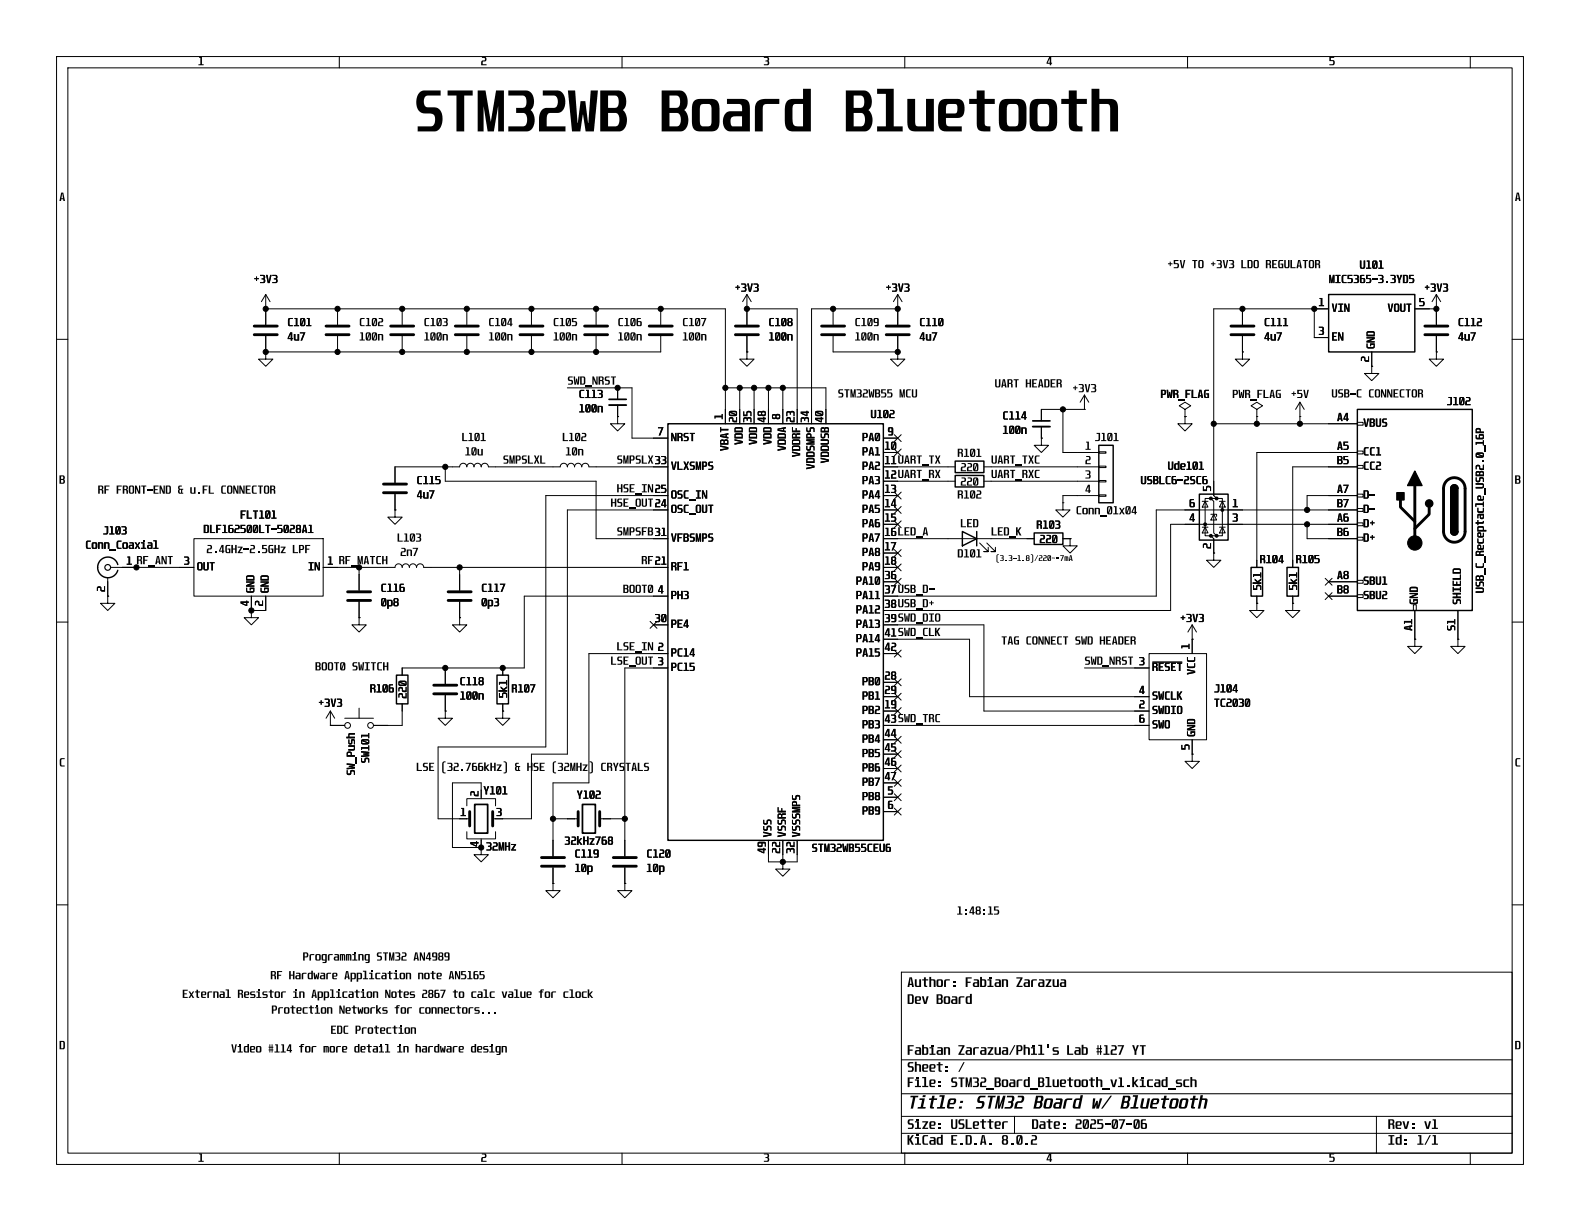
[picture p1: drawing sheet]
<svg xmlns="http://www.w3.org/2000/svg" width="279mm" height="216mm" viewBox="0 0 279 216" stroke-linecap="round" stroke-linejoin="round" font-family="sans-serif">
<defs><g id="words">
<g font-size="2.1">
<text x="160.4" y="178.2">Dev Board</text>
<text x="179.6" y="175.2">Zarazua</text>
<text x="160.4" y="200.3">Size:</text>
<text x="245.4" y="200.3">Rev:</text>
</g>
<g font-size="1.8">
<text x="233.1" y="54.4">1</text>
<text x="233.1" y="59.4">3</text>
<text x="250.9" y="54.4">5</text>
<text x="50.8" y="60.8">4u7</text>
<text x="162.6" y="60.8">4u7</text>
<text x="223.5" y="60.8">4u7</text>
<text x="242.3" y="64" transform="rotate(-90 242.3 64)">2</text>
<text x="257.8" y="60.8">4u7</text>
<text x="100.3" y="68.2">SWD_NRST</text>
<text x="116.3" y="77.2">7</text>
<text x="128" y="74.2" transform="rotate(-90 128 74.2)">1</text>
<text x="130.6" y="74.7" transform="rotate(-90 130.6 74.7)">20</text>
<text x="133.1" y="74.7" transform="rotate(-90 133.1 74.7)">35</text>
<text x="135.6" y="74.7" transform="rotate(-90 135.6 74.7)">48</text>
<text x="138.2" y="74.2" transform="rotate(-90 138.2 74.2)">8</text>
<text x="140.7" y="74.7" transform="rotate(-90 140.7 74.7)">23</text>
<text x="143.3" y="74.7" transform="rotate(-90 143.3 74.7)">34</text>
<text x="145.8" y="74.7" transform="rotate(-90 145.8 74.7)">40</text>
<text x="156.9" y="77.2">9</text>
<text x="236.4" y="74.7">A4</text>
<text x="88.9" y="82.2">SMPSLXL</text>
<text x="109.1" y="82.2">SMPSLX33</text>
<text x="115.8" y="82.3">33</text>
<text x="156.4" y="79.8">10</text>
<text x="156.4" y="82.3">11 UART_TX</text>
<text x="156.4" y="82.3">11</text>
<text x="175.3" y="82.2">UART_TXC</text>
<text x="191.9" y="79.8">1</text>
<text x="191.9" y="82.3">2</text>
<text x="236.4" y="79.8">A5</text>
<text x="236.4" y="82.3">B5</text>
<text x="73.7" y="88.7">4u7</text>
<text x="108" y="89.8">HSE_OUT24</text>
<text x="109.1" y="87.3">HSE_IN 25</text>
<text x="115.8" y="89.9">24</text>
<text x="115.8" y="87.4">25</text>
<text x="156.4" y="84.8">12 UART_RX</text>
<text x="156.4" y="87.4">13</text>
<text x="156.4" y="89.9">14</text>
<text x="156.4" y="84.8">12</text>
<text x="175.3" y="84.7">UART_RXC</text>
<text x="191.9" y="84.8">3</text>
<text x="191.9" y="87.4">4</text>
<text x="210.3" y="89.9">6</text>
<text x="214.4" y="86.9" transform="rotate(-90 214.4 86.9)">5</text>
<text x="217.9" y="89.9">1</text>
<text x="236.4" y="87.4">A7</text>
<text x="236.4" y="89.9">B7</text>
<text x="241" y="88.7">D-</text>
<text x="109.1" y="94.9">SMPSFB31</text>
<text x="115.8" y="95">31</text>
<text x="156.4" y="92.5">15</text>
<text x="156.4" y="95">16 LED_A</text>
<text x="156.4" y="95">16</text>
<text x="175.3" y="94.9">LED_K</text>
<text x="210.3" y="92.5">4</text>
<text x="217.9" y="92.5">3</text>
<text x="236.4" y="92.5">A6</text>
<text x="236.4" y="95">B6</text>
<text x="241" y="93.8">D+</text>
<text x="241" y="91.2">D-</text>
<text x="15.1" y="97.6">Conn_Coaxial</text>
<text x="22.3" y="100.1">1 RF_ANT</text>
<text x="22.3" y="100.1">1</text>
<text x="32.5" y="100.1">3</text>
<text x="57.9" y="100.1">1 RF_MATCH</text>
<text x="57.9" y="100.1">1</text>
<text x="115.8" y="100.1">21</text>
<text x="156.4" y="97.5">17</text>
<text x="156.4" y="100.1">18</text>
<text x="214.4" y="97.1" transform="rotate(-90 214.4 97.1)">2</text>
<text x="241" y="96.3">D+</text>
<text x="18.8" y="104.7" transform="rotate(-90 18.8 104.7)">2</text>
<text x="44.2" y="107.2" transform="rotate(-90 44.2 107.2)">4</text>
<text x="46.7" y="107.2" transform="rotate(-90 46.7 107.2)">2</text>
<text x="67.3" y="107.8">0p8</text>
<text x="85.1" y="107.8">0p3</text>
<text x="110.1" y="105.1">BOOT04</text>
<text x="116.3" y="105.2">4</text>
<text x="156.4" y="102.6">36</text>
<text x="156.4" y="105.2">37 USB_D-</text>
<text x="156.4" y="107.7">38 USB_D+</text>
<text x="156.4" y="105.2">37</text>
<text x="156.4" y="107.7">38</text>
<text x="236.4" y="102.6">A8</text>
<text x="236.4" y="105.2">B8</text>
<text x="262.9" y="104.9" transform="rotate(-90 262.9 104.9)">USB_C_Receptacle_USB2.0_16P</text>
<text x="115.8" y="110.2">30</text>
<text x="156.4" y="110.2">39 SWD_DIO</text>
<text x="156.4" y="112.8">41 SWD_CLK</text>
<text x="156.4" y="110.2">39</text>
<text x="156.4" y="112.8">41</text>
<text x="249.9" y="111.6" transform="rotate(-90 249.9 111.6)">A1</text>
<text x="257.6" y="111.6" transform="rotate(-90 257.6 111.6)">S1</text>
<text x="108" y="117.8">LSE_OUT3</text>
<text x="109.1" y="115.2">LSE_IN 2</text>
<text x="116.3" y="115.3">2</text>
<text x="116.3" y="117.9">3</text>
<text x="156.4" y="115.3">42</text>
<text x="191.8" y="117.8">SWD_NRST3</text>
<text x="201.4" y="117.9">3</text>
<text x="210.6" y="114.8" transform="rotate(-90 210.6 114.8)">1</text>
<text x="156.4" y="125.5">19</text>
<text x="156.4" y="120.4">28</text>
<text x="156.4" y="122.9">29</text>
<text x="201.4" y="125.5">2</text>
<text x="201.4" y="122.9">4</text>
<text x="156.4" y="128">43 SWD_TRC</text>
<text x="156.4" y="130.6">44</text>
<text x="156.4" y="128">43</text>
<text x="201.4" y="128">6</text>
<text x="63.3" y="137.1" transform="rotate(-90 63.3 137.1)">SW_Push</text>
<text x="156.4" y="133.1">45</text>
<text x="156.4" y="135.6">46</text>
<text x="210.6" y="132.6" transform="rotate(-90 210.6 132.6)">5</text>
<text x="84.8" y="140.9" transform="rotate(-90 84.8 140.9)">2</text>
<text x="156.4" y="138.2">47</text>
<text x="156.9" y="140.7">5</text>
<text x="156.9" y="143.3">6</text>
<text x="81.4" y="144.5">1</text>
<text x="84.8" y="149.8" transform="rotate(-90 84.8 149.8)">4</text>
<text x="87.7" y="144.5">3</text>
<text x="101.6" y="154.7">10p</text>
<text x="114.3" y="154.7">10p</text>
<text x="135.6" y="150.9" transform="rotate(-90 135.6 150.9)">49</text>
<text x="138.2" y="150.9" transform="rotate(-90 138.2 150.9)">22</text>
<text x="140.7" y="150.9" transform="rotate(-90 140.7 150.9)">32</text>
<text x="53.5" y="170.4">Programming</text>
<text x="74" y="179.8">connectors...</text>
<text x="88.7" y="177">value</text>
<text x="99.5" y="177">clock</text>
<text x="73.4" y="186.7">hardware</text>
<text x="83.2" y="186.7">design</text>
</g>
</g></defs>
<g fill="none" stroke="#000" stroke-width=".18">
<path d="M10 10h259.4v195.9h-259.4zM12 12h255.4v191.9h-255.4zM60 10v2M110 10v2M160 10v2M210 10v2M260 10v2M10 60h2M47 54.6h.1M47 54.6h81.3v20.3M47 52.1v5.3M47 59.4v2.8"/>
<path d="M47 52.1l-.8 1.2M47 52.1l.8 1.2M59.7 54.6v2.8M59.7 59.4v2.8M71.1 54.6v2.8M71.1 59.4v2.8M82.5 54.6v2.8M82.5 59.4v2.8M94 54.6v2.8M94 59.4v2.8M105.4 54.6v2.8M105.4 59.4v2.8"/>
<path d="M116.8 54.6v2.8M116.8 59.4v2.8h-69.8M132.1 54.6h.1M132.1 54.6h8.9v17.8M132.1 52.1v5.3M132.1 59.4v2.8M132.1 52.1l-.8 1.2M132.1 52.1l.7 1.2M147.3 54.6v2.8M147.3 59.4v2.8h11.4M158.7 54.6h.1M158.7 54.6h-15.2v17.8"/>
<path d="M158.7 52.1l-.7 1.2M158.7 52.1v5.3M158.7 59.4v2.8M158.7 52.1l.8 1.2M219.7 54.6v2.8M219.7 59.4v2.8M232.4 54.6v5.1h2.5M234.9 54.6h-20.3v33l.5 .5h-1l.5 .5v5.6l.5 .5h-1l.5 .6v2.5M250.2 54.6h3.8M254 54.6h.1M254 52.1l-.8 1.2M254 52.1v5.3"/>
<path d="M254 59.4v2.8M254 52.1l.8 1.2M267.4 60h2M47 62.2v1.3h1.3l-1.3 1.3-1.3-1.3h1.3M47 62.2h.1M100.3 68.6h11.5v8.9h6.3M109.2 73.7v1.2h1.3l-1.3 1.3-1.3-1.3h1.3M109.2 73.7h.1M109.2 68.6v2M109.2 71.6v2.1M128.3 68.6h17.7v3.8M130.8 68.6v3.8"/>
<path d="M132.1 62.2v1.3h1.2l-1.2 1.3-1.3-1.3h1.3M132.1 62.2h.1M133.3 68.6v3.8M135.9 68.6v3.8M138.4 68.6v6.3M156.2 77.5h2.5M158.1 76.9l1.3 1.2M158.1 79.4l1.3 1.2M158.7 62.2v1.3h1.3l-1.3 1.3-1.2-1.3h1.2M158.7 62.2h.1M159.4 76.9l-1.3 1.2M159.4 79.4l-1.3 1.2"/>
<path d="M184.1 77.5v1.2h1.3l-1.3 1.3-1.2-1.3h1.2M184.1 77.5h.1M184.1 75.4v2.1M188 72.4v7.6h6.3M191.8 72.4h.1M191.8 72.4h-7.7v2M191.8 69.9l-.8 1.2M191.8 69.9v2.5M191.8 69.9l.7 1.2M194.3 79.9h1.3v.2h-1.3zM209.5 72.4l1.1-.6-1.1-.7-1 .7 1 .6v1.3M209.5 73.7h.1"/>
<path d="M209.5 73.7v1.2h1.3l-1.3 1.3-1.2-1.3h1.2M214.6 74.9h25.4M219.7 62.2v1.3h1.3l-1.3 1.3-1.3-1.3h1.3M219.7 62.2h.1M222.2 72.4l1.1-.6-1.1-.7-1 .7 1 .6v1.3M222.2 73.7h.1M222.2 73.7v1.2M229.9 73.7h.1M229.9 71.1l-.8 1.3M229.9 71.1v3.8M229.9 71.1l.7 1.3M240 79.8h1v.5h-1z"/>
<path d="M240 74.7h1v.5h-1zM242.6 64.8v1.2h1.2l-1.2 1.3-1.3-1.3h1.3M242.6 64.8h.1M242.6 62.2v2.6M254 62.2v1.3h1.3l-1.3 1.3-1.3-1.3h1.3M254 62.2h.1M34.3 95.3h22.8v10.1h-22.8zM69.8 90.2v1.2h1.3l-1.3 1.3-1.2-1.3h1.2M69.8 90.2h.1M69.8 87.4v2.8M78.7 82.6v2.5h26.7v10.2h12.7M115.6 82.6h-11.5a.64 .64 0 0 0-.6-.7 .64 .64 0 0 0-.6 .7 .64 .64 0 0 0-.7-.7 .64 .64 0 0 0-.6 .7 .64 .64 0 0 0-.6-.7 .64 .64 0 0 0-.7 .7 .64 .64 0 0 0-.6-.7 .64 .64 0 0 0-.6 .7h-12.7a.64 .64 0 0 0-.7-.7 .64 .64 0 0 0-.6 .7 .64 .64 0 0 0-.6-.7 .64 .64 0 0 0-.7 .7 .64 .64 0 0 0-.6-.7 .64 .64 0 0 0-.7 .7 .64 .64 0 0 0-.6-.7 .64 .64 0 0 0-.6 .7h-11.5v2.7"/>
<path d="M115.6 87.6h-19.1v44.5h-19v12.7h3.8M115.6 90.2h-15.3v43.2h-6.3v11.4h-5.1M158.1 89.6l1.3 1.2M158.1 92.1l1.3 1.2M158.1 97.2l1.3 1.2M158.1 99.7l1.3 1.2M158.1 87l1.3 1.2M158.7 82.6h10.2M158.7 95.3h24.2M158.7 85.1h10.2M159.4 89.6l-1.3 1.2M159.4 92.1l-1.3 1.2"/>
<path d="M159.4 97.2l-1.3 1.2M159.4 99.7l-1.3 1.2M159.4 87l-1.3 1.2M173.2 96l1.6 1.5h-.8h.8v-.7M174 82.6h20.3M174 85.1h20.3M174.5 96l1.5 1.5h-.7h.7v-.7M188 88.9v1.3h1.2l-1.2 1.2-1.3-1.2h1.3M188 88.9h.1M188 95.3h1.2M189.2 95.3v1.2h1.3l-1.3 1.3-1.2-1.3h1.2M189.2 95.3h.1"/>
<path d="M194.3 87.5h1.3v.3h-1.3zM194.3 85h1.3v.2h-1.3zM194.3 82.4h1.3v.3h-1.3zM194.3 87.6h-6.3v1.3M212.6 93.2h1M212.6 88.6h1M213.1 93.2l.5 1h-1zM213.1 88.6l.5 1.1h-1zM214.1 90.9h1v.4M214.1 88.1h-1v6.6h1M214.6 90.9l.5 1h-1zM214.6 97.8v1.3h1.3l-1.3 1.2-1.2-1.2h1.2"/>
<path d="M214.6 97.8h.1M215.1 88.1h1.1v6.6h-1.1M215.6 93.2h1.1M215.6 88.6h1.1M216.2 88.6l.5 1.1h-1.1zM216.2 93.2l.5 1h-1.1zM231.1 92.7v2.6h8.9M240 95h1v.5h-1zM240 92.5h1v.5h-1zM240 89.9h1v.5h-1zM240 87.4h1v.5h-1zM240 82.3h1v.5h-1z"/>
<path d="M240 82.6h-11.4v17.7M240 92.7h-33v15.3h-48.3M240 90.2h-35.5v15.2h-45.8M240 80h-17.8v20.3M240 87.6h-8.9v2.6M10 110h2M19 105.4v1.3h1.3l-1.3 1.3-1.2-1.3h1.2M19 105.4h.1M19 102.1v3.3M19.6 100.3h14.7M44.4 108v1.2h1.3l-1.3 1.3-1.2-1.3h1.2M44.4 108h.1"/>
<path d="M44.4 105.4v2.6M47 105.4v2.6h-2.6M57.1 100.3h11.5M63.5 109.2v1.3h1.3l-1.3 1.3-1.3-1.3h1.3M63.5 109.2h.1M63.5 100.3v4.1M63.5 106.4v2.8M69.8 100.3a.64 .64 0 0 1 .7-.6 .64 .64 0 0 1 .6 .6 .64 .64 0 0 1 .7-.6 .64 .64 0 0 1 .6 .6 .64 .64 0 0 1 .6-.6 .64 .64 0 0 1 .7 .6 .64 .64 0 0 1 .6-.6 .64 .64 0 0 1 .6 .6h43.2M78.7 118.1v2.8M81.3 109.2v1.3h1.2l-1.2 1.3-1.3-1.3h1.3M81.3 109.2h.1M81.3 100.3v4.1"/>
<path d="M81.3 106.4v2.8M88.9 118.1v1.3M115 109.9l1.2 1.2M116.2 109.9l-1.2 1.2M118.1 118.1h-7.6v33.3M118.1 105.4h-25.4v12.7h-21.6v1.3M118.1 115.6h-14v22.8h-6.3v13M158.1 115l1.3 1.2M158.1 102.3l1.3 1.2M158.7 110.5h15.3v15.2h29.2M158.7 113h12.7v10.2h31.8M159.4 115l-1.3 1.2"/>
<path d="M159.4 102.3l-1.3 1.2M191.8 118.1h11.4M203.2 115.6h10.2v15.2h-10.2zM203.8 117.1h5.2M210.8 113h.1M210.8 110.5v5.1M210.8 110.5l-.7 1.3M210.8 110.5l.8 1.3M222.2 106.7v1.3h1.3l-1.3 1.2-1.2-1.2h1.2M222.2 106.7h.1M222.2 105.4v1.3M228.6 106.7v1.3h1.3l-1.3 1.2-1.3-1.2h1.3"/>
<path d="M228.6 106.7h.1M228.6 105.4v1.3M234.3 104.8l1.3 1.2M234.3 102.3l1.3 1.2M234.9 105.4h5.1M234.9 102.9h5.1M235.6 104.8l-1.3 1.2M235.6 102.3l-1.3 1.2M240 105.2h1v.5h-1zM240 102.6h1v.5h-1zM249.9 106.9h.5v1.1h-.5zM250.2 113v1.3h1.3l-1.3 1.3-1.3-1.3h1.3"/>
<path d="M250.2 113h.1M250.2 108v5M257.8 113v1.3h1.3l-1.3 1.3-1.3-1.3h1.3M257.8 113h.1M257.8 108v5M267.4 110h2M58.4 128.3h.1M58.4 128.3h2.6M58.4 125.7l-.7 1.3M58.4 125.7v2.6M58.4 125.7l.8 1.3M61 127h5"/>
<path d="M63.5 125.2v1.8M71.1 124.5v3.8h-5.1M78.7 125.7v1.3h1.3l-1.3 1.3-1.2-1.3h1.2M78.7 125.7h.1M78.7 122.9v2.8M85.1 139.7v-1.3h-5.1v11.5h5.1v1.2h1.3l-1.3 1.3-1.3-1.3h1.3M88.9 125.7v1.3h1.3l-1.3 1.3-1.3-1.3h1.3M88.9 125.7h.1M88.9 124.5v1.2M158.1 122.6l1.3 1.2M158.1 125.1l1.3 1.2M158.1 135.3l1.3 1.2"/>
<path d="M158.1 137.8l1.3 1.2M158.1 132.7l1.3 1.3M158.1 130.2l1.3 1.2M158.1 120l1.3 1.3M158.7 128.3h44.5M159.4 122.6l-1.3 1.2M159.4 125.1l-1.3 1.2M159.4 135.3l-1.3 1.2M159.4 137.8l-1.3 1.2M159.4 132.7l-1.3 1.3M159.4 130.2l-1.3 1.2M159.4 120l-1.3 1.3"/>
<path d="M210.8 133.4v1.2h1.3l-1.3 1.3-1.3-1.3h1.3M210.8 133.4h.1M210.8 130.8v2.6M10 160h2M82.5 147.1v1.2h5.1v-1.2M82.5 142.5v-1.3h5.1v1.3M82.5 144.8h.6M87.1 144.8h.5M97.8 156.2v1.3h1.3l-1.3 1.3-1.3-1.3h1.3M97.8 156.2h.1M97.8 144.8h4.4M97.8 153.4v2.8"/>
<path d="M106 144.8h4.5M110.5 156.2v1.3h1.3l-1.3 1.3-1.3-1.3h1.3M110.5 156.2h.1M110.5 153.4v2.8M135.9 151.1v1.3h5.1v-1.3M138.4 152.4v1.3h1.3l-1.3 1.2-1.2-1.2h1.2M138.4 152.4h.1M138.4 151.1v1.3M156.2 141h2.5M156.2 143.5h2.5M158.1 142.9l1.3 1.2M158.1 140.4l1.3 1.2"/>
<path d="M159.4 142.9l-1.3 1.2M159.4 140.4l-1.3 1.2M267.4 160h2M159.4 171.9h108v32h-108zM159.4 197.4h108M159.4 193.4h108M159.4 187.4h108M179.4 197.4v3M243.4 197.4v6.5M60 203.9v2M110 203.9v2M159.4 200.4h108"/>
<path d="M160 203.9v2M210 203.9v2M260 203.9v2"/>
<circle cx="61.5" cy="128.3" r=".51"/>
<circle cx="65.5" cy="128.3" r=".51"/>
</g>
<g fill="#000">
<path d="M35.2 10.1h.5v1.3h.3v.1h-.9v-.1h.3v-1.2h-.2zM74.2 16.4l.8-.4h2.9v.9h-2.3a1.23 1.23 0 0 0-.5 1.8l.5 .3h1.2a1.85 1.85 0 0 1 1.4 2.3 1.83 1.83 0 0 1-1.4 1.9h-2.9v-.9h2.4a1.4 1.4 0 0 0 .4-2l-.8-.2a1.69 1.69 0 0 1-2.2-1.1 2.94 2.94 0 0 1 .5-2.6zM79.1 16h4.5v.9h-1.5v6.3h-1.4v-6.3h-1.6zM85.2 10.1h.6a.43 .43 0 0 1 .2 .4 .43 .43 0 0 1-.2 .4h-.4v.5h.6v.1h-.9l.1-.7 .5-.1 .1-.2-.1-.2-.5-.1zM84.5 16h1.4l.9 5.5 .9-5.5h1.4v7.2h-1v-4.5l-.8 4.5h-1.1l-.7-4.4v4.4h-1zM89.9 16h3.1a1.87 1.87 0 0 1 1.4 2.3l-.2 .7-.4 .5a2.52 2.52 0 0 1-.1 3.6l-.5 .1h-3.3v-.9h2.7a1.34 1.34 0 0 0 .6-1.6l-.4-.6-1.5-.1v-.9h1.2a1.23 1.23 0 0 0 .5-1.8l-.3-.3-.2-.1h-2.6zM96 16h2.6a1.92 1.92 0 0 1 1.4 2.3 1.59 1.59 0 0 1-1.4 1.7h-1.4a.89 .89 0 0 0-.5 1.1v1.2h3.3v.9h-4.7v-2.1a1.68 1.68 0 0 1 1.4-2h1.3a1.24 1.24 0 0 0 .5-1.7l-.2-.4-.3-.1h-2zM100.4 16h1.3l.4 5.8 .6-3.9h.8l.5 3.9 .5-5.8h1.2l-.7 7.2h-1.4l-.5-2.9-.5 2.9h-1.4zM106.1 16h3.3a1.87 1.87 0 0 1 1.3 2.3l-.1 .6-.5 .6a2.51 2.51 0 0 1 0 3.6l-.6 .1h-3.4v-.9h2.8a1.34 1.34 0 0 0 .6-1.6l-.3-.6-1.7-.1v2.3h-1.4v-3.2h2.7a.85 .85 0 0 0 .6-1.1 .95 .95 0 0 0-.6-1.1h-1.3v2.2h-1.4zM117 16h3.2a1.87 1.87 0 0 1 1.4 2.3l-.1 .6-.5 .6a2.51 2.51 0 0 1-.1 3.6l-.6 .1h-3.3v-.9h2.8a1.34 1.34 0 0 0 .6-1.6l-.4-.6-1.6-.1v2.3h-1.4v-3.2h2.6a.85 .85 0 0 0 .7-1.1 .95 .95 0 0 0-.7-1.1h-1.2v2.2h-1.4zM122.7 17.9a1.39 1.39 0 0 1 1.1-.4h2a1.36 1.36 0 0 1 1.4 1.6v2.3a1.5 1.5 0 0 1-1.4 1.8h-2a1.34 1.34 0 0 1-1.4-1.6v-2.2h1.4v1.9a.79 .79 0 0 0 .5 1h1a.72 .72 0 0 0 .5-1v-1.9a.75 .75 0 0 0-.5-1h-1a.7 .7 0 0 0-.5 1h-1.4v-.9zM128.6 17.5h2.5a1.28 1.28 0 0 1 1.5 1.5v4.2h-3.5a1.62 1.62 0 0 1-1.3-1.8h1.4a.83 .83 0 0 0 .3 .9h1.7v-1.7a2.56 2.56 0 0 0-1.8 .2l-.2 .6h-1.4a1.62 1.62 0 0 1 1.3-1.7h2.1a1.05 1.05 0 0 0-.4-1.3h-2.2z"/>
<path d="M135.1 10.1h.6a.53 .53 0 0 1 .2 .7 .46 .46 0 0 1-.1 .7h-.7v-.1h.5l.2-.3-.1-.2h-.3v-.2l.3-.1v-.3l-.6-.1zM133.9 18l1-.5h2.9v.9h-2.1a.74 .74 0 0 0-.7 .2 .74 .74 0 0 0-.1 .8v3.8h-1.4v-4.3zM149.6 16h3.2a1.87 1.87 0 0 1 1.4 2.3l-.2 .6-.4 .6a2.51 2.51 0 0 1-.1 3.6l-.6 .1h-3.3v-.9h2.7a1.34 1.34 0 0 0 .6-1.6l-.3-.6-1.6-.1v2.3h-1.4v-3.2h2.6a.85 .85 0 0 0 .6-1.1 .95 .95 0 0 0-.6-1.1h-1.2v2.2h-1.4zM155.1 15.7h2.9v6.6h1.6v.9h-4.5v-.9h1.6v-5.7h-1.6zM160.4 17.5h1.4l.1 4.4v.3l.5 .1h1.4v-4.8h1.3v5.7h-3.2a1.29 1.29 0 0 1-1.4-1.5zM166.2 17.9a1.34 1.34 0 0 1 1.2-.4h1.9a1.53 1.53 0 0 1 1.3 2 1.19 1.19 0 0 1-1.3 1.4h-2v1l.1 .3 .2 .1h2.5v.9h-2.7a1.34 1.34 0 0 1-1.5-1.6v-2.2h1.4v.7l1.7-.1a1.35 1.35 0 0 0 0-1.6 1.89 1.89 0 0 0-1.6 .2l-.1 .8h-1.4l.1-.9zM172.7 16h1.4v1.5h1.8v.9h-1.8v3.1a.64 .64 0 0 0 .8 .8h.2v.9h-.9a1.21 1.21 0 0 1-1.5-1.5v-3.3h-1.3v-.9h1.3zM177 17.9a1.39 1.39 0 0 1 1.1-.4h1.9a1.36 1.36 0 0 1 1.5 1.6v2.3a1.5 1.5 0 0 1-1.4 1.8h-2a1.34 1.34 0 0 1-1.5-1.6v-2.2h1.4v1.9a.79 .79 0 0 0 .6 1h1a.72 .72 0 0 0 .5-1v-1.9a.75 .75 0 0 0-.5-1h-1a.7 .7 0 0 0-.6 1h-1.4l.1-.9zM182.4 17.9a1.39 1.39 0 0 1 1.2-.4h1.9a1.36 1.36 0 0 1 1.4 1.6v2.3a1.5 1.5 0 0 1-1.4 1.8h-1.9a1.34 1.34 0 0 1-1.5-1.6v-2.2h1.4v1.9a.79 .79 0 0 0 .5 1h1a.72 .72 0 0 0 .5-1v-1.9a.75 .75 0 0 0-.5-1h-1a.7 .7 0 0 0-.5 1h-1.4v-.9zM185.5 10.1h.4v1h.1l-.1 .4h-.3v-.2h-.5v-.2h.5v-.8l-.3 .8h-.2zM189 16h1.4v1.5h1.8v.9h-1.8v3.1a.64 .64 0 0 0 .8 .8h.2v.9h-.9a1.21 1.21 0 0 1-1.5-1.5v-3.3h-1.3v-.9h1.3zM193 15.7h1.4v1.8h1.8a1.3 1.3 0 0 1 1.5 1.6v4.1h-1.4v-4.3l-.1-.3-.4-.2h-1.4v4.8h-1.4z"/>
<path d="M235.1 10.1h.8v.1h-.6v.4h.5a.51 .51 0 0 1 .2 .5 .51 .51 0 0 1-.3 .4h-.6v-.1l.6-.1 .1-.2-.1-.3h-.6zM10.8 34.1h.4l.3 1.4h-.3v-.3h-.4v.3h-.3l.1-.4h.5l-.1-.9-.1 .9h-.3zM139.3 17.7l.6-.2h2.1v-1.8h1.4v7.5h-3.1a1.43 1.43 0 0 1-1.5-1.7v-2.1h1.3l.1 2a.83 .83 0 0 0 .9 .9h.9v-3.9h-1.3a.68 .68 0 0 0-.6 1h-1.3l.2-1.1zM268.2 34.1h.4l.3 1.4h-.3v-.3h-.4v.3h-.3l.1-.4h.5l-.1-.9-.1 .9h-.3zM45 49.2h.3v-.3h.2v.3h.3v.2h-.3v.3h-.2v-.3h-.3zM46 48.6h.6a.52 .52 0 0 1 .2 .8 .45 .45 0 0 1-.2 .7h-.6v-.2h.5l.1-.3v-.2h-.3v-.2h.3v-.4h-.6zM47 48.6h.3l.2 1.2 .3-1.2h.2l-.3 1.5h-.3zM48.2 48.6h.6a.52 .52 0 0 1 .2 .8 .45 .45 0 0 1-.2 .7h-.6v-.2h.5l.1-.3-.1-.2h-.3v-.2h.4v-.4h-.6zM51.3 58.8h.4v1h.1l-.1 .4h-.3v-.2h-.5v-.2h.5v-.8l-.3 .8h-.2zM51 56.3l.8-.1v.2h-.5l-.1 .2v.8l.6 .1v.2h-.7l-.1-.2-.1-.9zM52.1 56.2h.5v1.3h.3v.2h-.9v-.2h.3v-1.1h-.2zM53.2 56.3l.5-.1 .2 .2 .1 .9-.2 .3-.5 .1-.2-.2h.5l.1-.2v-.7l-.3 .9h-.3l-.1-.9h.3v.7l.3-.9-.6 .2z"/>
<path d="M53 58.8h1l-.6 1.4h-.2l.5-1.3h-.7zM54.3 56.2h.5v1.3h.3v.2h-1v-.2h.4v-1.1h-.2zM63.7 58.8h.5v1.2h.3v.2h-.9v-.2h.3v-1.1h-.2zM63.7 56.3l.8-.1v.2h-.5l-.1 .2v.8l.6 .1v.2h-.7l-.1-.2-.1-.9zM64.8 56.2h.5v1.3h.3v.2h-.9v-.2h.3v-1.1h-.2zM64.8 58.8h.5l.3 .1v1l-.2 .3h-.5l-.2-.2h.5l.2-.2v-.7l-.4 .9h-.3v-.8h.2v.7l.3-1-.5 .3zM65.9 56.3l.5-.1 .2 .2 .1 .9-.2 .3-.5 .1-.2-.2h.5l.1-.2v-.7l-.3 .9h-.3l-.1-.9h.3v.7l.3-.9-.6 .2zM65.9 58.8h.5l.2 .1 .1 1-.2 .3h-.5l-.2-.2h.5l.1-.2v-.7l-.3 .9h-.3l-.1-.8h.3v.7l.3-1-.6 .3zM66.8 59.1h.9l.1 1.1h-.3v-.9l-.1-.1h-.3v1h-.3zM67 56.2h.5a.42 .42 0 0 1 .3 .4 .42 .42 0 0 1-.3 .4h-.3l-.1 .5h.7v.2h-1l.1-.7 .5-.2 .1-.1-.1-.3h-.4zM75.1 58.8h.5v1.2h.3v.2h-.9v-.2h.3v-1.1h-.2zM75.2 56.3l.7-.1v.2h-.5l-.1 .2v.8l.6 .1v.2h-.6l-.2-.2v-.9z"/>
<path d="M76.2 56.2h.5v1.3h.3v.2h-.9v-.2h.3v-1.1h-.2zM76.2 58.8h.6l.2 .1v1l-.1 .3h-.6l-.2-.2h.6l.1-.2v-.7l-.3 .9h-.4v-.8h.2v.7l.4-1-.6 .3zM77.3 56.3l.5-.1 .3 .2v.9l-.1 .3-.6 .1-.2-.2h.5l.2-.2v-.7l-.3 .9h-.4v-.9h.2v.7l.3-.9-.5 .2zM77.3 58.8h.5l.3 .1v1l-.1 .3h-.6l-.2-.2h.5l.2-.2v-.7l-.3 .9h-.4v-.8h.2v.7l.3-1-.5 .3zM78.3 56.2h.6a.51 .51 0 0 1 .2 .8 .45 .45 0 0 1-.2 .7h-.6v-.2h.5l.1-.2v-.3h-.4v-.2h.4v-.3l-.6-.1zM78.3 59.1h.8l.1 1.1h-.3v-.9l-.1-.1h-.3v1h-.2zM86.6 58.8h.5v1.2h.3v.2h-1v-.2h.4v-1.1h-.2zM86.6 56.3l.7-.1v.2h-.5l-.1 .2 .1 .8 .5 .1v.2h-.6l-.2-.2v-.9zM87.7 56.2h.4v1.3h.3v.2h-.9v-.2h.4v-1.1h-.2zM87.6 58.8h.6l.2 .1 .1 1-.2 .3h-.6l-.1-.2h.5l.1-.2v-.7l-.3 .9h-.3l-.1-.8h.3v.7l.3-1-.6 .3zM88.7 56.3l.6-.1 .2 .2v.9l-.1 .3-.6 .1-.1-.2h.5l.1-.2v-.7l-.3 .9h-.4v-.9h.2v.7l.4-.9-.6 .2zM88.7 58.8h.6l.2 .1v1l-.1 .3h-.6l-.1-.2h.5l.1-.2v-.7l-.3 .9h-.4v-.8h.2v.7l.4-1-.6 .3z"/>
<path d="M89.7 59.1h.9v1.1h-.2l-.1-.9-.1-.1h-.2v1h-.3zM90.1 56.2h.4v1h.1l-.1 .5h-.3v-.3h-.5v-.2h.5v-.7l-.3 .7h-.2zM98 58.8h.5v1.2h.3v.2h-.9v-.2h.3v-1.1h-.2zM98 56.3l.8-.1v.2h-.6v.2v.8l.6 .1v.2h-.7l-.1-.2-.1-.9zM99.1 56.2h.5v1.3h.3v.2h-.9v-.2h.3v-1.1h-.2zM99.1 58.8h.5l.2 .1 .1 1-.2 .3h-.5l-.2-.2h.5l.2-.2v-.7l-.4 .9h-.3l-.1-.8h.3v.7l.3-1-.6 .3zM100.2 56.3l.5-.1 .2 .2 .1 .9-.2 .3-.6 .1-.1-.2h.5l.1-.2v-.7l-.3 .9h-.3l-.1-.9h.3v.7l.3-.9-.6 .2zM100.2 58.8h.5l.2 .1 .1 1-.2 .3h-.6l-.1-.2h.5l.1-.2v-.7l-.3 .9h-.3l-.1-.8h.3v.7l.3-1-.6 .3zM101.1 59.1h.9l.1 1.1h-.3v-.9l-.1-.1h-.3v1h-.3zM101.1 56.2h.9v.2h-.6v.4h.4a.5 .5 0 0 1 .3 .4 .5 .5 0 0 1-.3 .5h-.7v-.2h.6l.1-.3-.1-.2h-.6zM109.4 58.8h.5v1.2h.3v.2h-.9v-.2h.3v-1.1h-.2zM109.5 56.3l.7-.1v.2h-.5l-.1 .2v.8l.6 .1v.2h-.7l-.1-.2-.1-.9z"/>
<path d="M110.5 56.2h.5v1.3h.3v.2h-.9v-.2h.3v-1.1h-.2zM110.5 58.8h.5l.3 .1v1l-.1 .3h-.6l-.2-.2h.5l.2-.2v-.7l-.3 .9h-.4v-.8h.2v.7l.4-1-.6 .3zM111.6 56.3l.5-.1 .3 .2v.9l-.2 .3-.5 .1-.2-.2h.5l.2-.2v-.7l-.4 .9h-.3v-.9h.2v.7l.3-.9-.5 .2zM111.6 58.8h.5l.3 .1v1l-.2 .3h-.5l-.2-.2h.5l.2-.2v-.7l-.4 .9h-.3v-.8h.2v.7l.3-1-.5 .3zM112.6 59.1h.8l.1 1.1h-.3v-.9l-.1-.1h-.3v1h-.2zM112.6 56.3l.7-.1v.2h-.4l-.1 .4 .6 .1 .1 .5-.1 .2-.6 .1-.2-.2v-.2h.2l.1 .2h.3v-.2v-.3h-.4v.3h-.2zM120.9 58.8h.4v1.2h.4v.2h-1v-.2h.4v-1.1h-.2zM120.9 56.3l.7-.1v.2h-.5l-.1 .2 .1 .8 .5 .1v.2h-.6l-.2-.2v-.9zM121.9 56.2h.5v1.3h.3v.2h-.9v-.2h.4v-1.1h-.3zM121.9 58.8h.6l.2 .1v1l-.1 .3h-.6l-.1-.2h.5l.1-.2v-.7l-.3 .9h-.3l-.1-.8h.3v.7l.3-1-.6 .3zM123 56.3l.6-.1 .2 .2v.9l-.1 .3-.6 .1-.2-.2h.6l.1-.2v-.7l-.3 .9h-.4v-.9h.2v.7l.4-.9-.6 .2zM123 58.8h.6l.2 .1v1l-.1 .3h-.6l-.2-.2h.6l.1-.2v-.7l-.3 .9h-.4v-.8h.2v.7l.4-1-.6 .3z"/>
<path d="M124 59.1h.9v1.1h-.3v-.9l-.1-.1h-.2v1h-.3zM124 56.2h.9l-.5 1.5h-.3l.5-1.3h-.6zM130.1 50.7h.3v-.3h.1v.3h.4v.2h-.4v.3h-.1v-.3h-.3zM131.1 50.1h.6a.52 .52 0 0 1 .2 .8 .45 .45 0 0 1-.2 .7h-.6v-.2h.5l.1-.2v-.3h-.4v-.2h.4v-.3l-.6-.1zM132.1 50.1h.3l.2 1.2 .3-1.2h.2l-.3 1.5h-.4zM133.2 50.1h.7a.52 .52 0 0 1 .2 .8 .45 .45 0 0 1-.2 .7h-.7v-.2h.6l.1-.2-.1-.3h-.3v-.2h.4v-.3l-.7-.1zM136.1 58.8h.5v1.2h.3v.2h-.9v-.2h.3v-1.1h-.2zM136.1 56.3l.8-.1v.2h-.6v.2v.8l.6 .1v.2h-.7l-.1-.2-.1-.9zM137.2 56.2h.5v1.3h.3v.2h-.9v-.2h.3v-1.1h-.2zM137.2 58.8h.5l.2 .1 .1 1-.2 .3h-.5l-.2-.2h.5l.2-.2v-.7l-.4 .9h-.3l-.1-.8h.3v.7l.3-1-.6 .3zM138.3 56.3l.5-.1 .2 .2 .1 .9-.2 .3-.6 .1-.1-.2h.5l.1-.2v-.7l-.3 .9h-.3l-.1-.9h.3v.7l.3-.9-.6 .2zM138.3 58.8h.5l.2 .1 .1 1-.2 .3h-.6l-.1-.2h.5l.1-.2v-.7l-.3 .9h-.3l-.1-.8h.3v.7l.3-1-.6 .3z"/>
<path d="M139.2 59.1h.9l.1 1.1h-.3v-.9l-.1-.1h-.3v1h-.3zM139.4 56.3l.4-.1a.5 .5 0 0 1 .3 .7v.7h-.8l-.1-.4h.3l.1 .3h.2l.1-.3-.1-.2h-.3v.2h-.3l.2-.3-.2-.3h.3l.1 .2h.2l.1-.1-.1-.3h-.3v.2h-.3zM151.3 58.8h.5v1.2h.3v.2h-.9v-.2h.3v-1.1h-.2zM151.4 56.3l.7-.1v.2h-.5l-.1 .2v.8l.6 .1v.2h-.6l-.2-.2v-.9zM152.4 56.2h.5v1.3h.3v.2h-.9v-.2h.3v-1.1h-.2zM152.4 58.8h.6l.2 .1v1l-.1 .3h-.6l-.2-.2h.6l.1-.2v-.7l-.3 .9h-.4v-.8h.2v.7l.4-1-.6 .3zM153.5 56.3l.5-.1 .3 .2v.9l-.1 .3-.6 .1-.2-.2h.5l.2-.2v-.7l-.3 .9h-.4v-.9h.2v.7l.3-.9-.5 .2zM153.5 58.8h.5l.3 .1v1l-.1 .3h-.6l-.2-.2h.5l.2-.2v-.7l-.3 .9h-.4v-.8h.2v.7l.3-1-.5 .3zM154.5 59.1h.8l.1 1.1h-.3v-.9l-.1-.1h-.3v1h-.2zM154.5 56.3l.7-.1 .2 .2v1l-.1 .2-.8 .1v-.2h.6v-.4h-.5l-.1-.4h.2l.1 .2h.3v-.3l-.1-.2h-.2l-.1 .3h-.2zM156.7 50.7h.3v-.3h.2v.3h.3v.2h-.3v.3h-.2v-.3h-.3zM157.7 50.1h.7a.52 .52 0 0 1 .2 .8 .45 .45 0 0 1-.2 .7h-.7v-.2h.6l.1-.2-.1-.3h-.3v-.2h.4v-.3l-.7-.1z"/>
<path d="M158.8 50.1h.3l.2 1.2 .2-1.2h.3l-.3 1.5h-.4zM159.9 50.1h.6a.52 .52 0 0 1 .3 .8 .45 .45 0 0 1-.2 .7h-.7v-.2h.6l.1-.2-.1-.3h-.3v-.2h.3v-.3l-.6-.1zM163.1 58.8h.3v1h.2l-.2 .4h-.2v-.2h-.6v-.2h.6v-.8l-.4 .8h-.2zM162.8 56.3l.7-.1v.2h-.5l-.1 .2 .1 .8 .5 .1v.2h-.6l-.2-.2v-.9zM163.9 56.2h.4v1.3h.3v.2h-.9v-.2h.4v-1.1h-.2zM164.9 56.2h.5v1.3h.3v.2h-.9v-.2h.4v-1.1h-.3zM164.8 58.8h1l-.6 1.4h-.3l.5-1.3h-.6zM166 56.3l.6-.1 .2 .2v.9l-.1 .3-.6 .1-.2-.2h.6l.1-.2v-.7l-.3 .9h-.4v-.9h.2v.7l.4-.9-.6 .2zM206.5 46.6h.3v-.3h.2v.3h.3v.1h-.3v.3h-.2v-.3h-.3zM207.6 46h.8v.2h-.6v.3h.4a.5 .5 0 0 1 .3 .5 .5 .5 0 0 1-.3 .4h-.6v-.2h.6v-.3v-.2h-.6zM208.6 46h.3l.2 1.1 .2-1.1h.3l-.3 1.4h-.4zM210.8 46h.9v.2h-.3v1.2h-.2v-1.2h-.4z"/>
<path d="M212 46h.6l.2 .1v1l-.1 .3h-.6l-.2-.1v-.9h.3v.8h.3l.1-.2-.1-.8h-.2l-.1 .2h-.3zM214.1 46.6h.3v-.3h.2v.3h.3v.1h-.3v.3h-.2v-.3h-.3zM215.2 46h.6a.52 .52 0 0 1 .2 .7 .45 .45 0 0 1-.2 .7h-.6v-.2h.5l.1-.2-.1-.2h-.3v-.2l.4-.1v-.3h-.6zM216.2 46h.3l.2 1.1 .2-1.1h.3l-.3 1.4h-.4zM217.3 46h.7a.51 .51 0 0 1 .2 .7 .45 .45 0 0 1-.2 .7h-.7v-.2h.6l.1-.2-.1-.2h-.3v-.2l.3-.1v-.3h-.6zM219.5 46h.3v1.2h.6v.2h-.9zM220.6 46h.7l.2 .1v1l-.1 .3h-.8v-.2h.5l.2-.2-.1-.8h-.3v1h-.3zM221.8 46h.5l.3 .1v1l-.1 .3h-.6l-.2-.1v-.9h.2l.1 .8h.3v-.2v-.8h-.2l-.2 .2h-.2zM224.1 58.8h.3v1h.1l-.1 .4h-.3v-.2h-.5v-.2h.5v-.8l-.3 .8h-.2zM223.8 56.3l.7-.1v.2h-.5l-.1 .2v.8l.6 .1v.2h-.7l-.1-.2-.1-.9zM223.8 46l.9 .1 .1 .3-.2 .3 .2 .2v.5h-.3l-.1-.6h-.3v.6h-.3v-.8h.6l.1-.2-.1-.2h-.3v.4h-.3zM224.8 56.2h.5v1.3h.3v.2h-.9v-.2h.3v-1.1h-.2z"/>
<path d="M225 46h.8v.2h-.6v.4h.5v.2h-.5v.4h.6v.2h-.8zM225.9 56.2h.5v1.3h.3v.2h-.9v-.2h.3v-1.1h-.2zM225.7 58.8h1l-.6 1.4h-.2l.5-1.3h-.7zM226.1 46h.8v.2h-.6v.8l.1 .2h.3v-.4h-.3v-.2h.5v.8l-.8-.1-.1-.9zM227.1 46h.3v1.1l.1 .1 .3-.1v-1.1h.2v1.1l-.1 .3h-.5l-.2-.1zM227 56.2h.5v1.3h.3v.2h-.9v-.2h.3v-1.1h-.2zM228.2 46h.3v1.2h.6v.2h-.9zM229.6 46h.3l.3 1.4h-.3v-.3h-.3l-.1 .3h-.2l.1-.5h.5l-.1-.7-.2 .7h-.2zM230.4 46h.9v.2h-.3v1.2h-.3v-1.2h-.3zM231.6 46h.5l.2 .1 .1 1-.2 .3h-.6l-.1-.1-.1-.9h.3l.1 .8h.2l.1-.2v-.8h-.3l-.1 .2h-.3zM232.5 46l.9 .1v.3l-.1 .3 .1 .2 .1 .5h-.3v-.5l-.1-.1h-.3v.6h-.3v-.8h.6l.1-.2-.1-.2h-.3v.4h-.3zM235.1 48.6h.2l.2 1.1 .2-1.1h.3v1.5h-.2v-.9l-.2 .9h-.2l-.1-.9v.9h-.2z"/>
<path d="M235.5 53.7h.3l.2 1.1 .2-1.1h.3l-.3 1.4h-.4zM235.6 58.8h.8v.1h-.6v.5h.5v.2h-.5v.4h.6v.2h-.8zM236.6 58.8h.3l.4 1.1v-1.1h.3v1.4h-.4l-.4-.9v.9h-.2zM236.2 48.6h.8v.2h-.3v1.1h.3v.2h-.8v-.2h.3v-1.1h-.3zM236.6 53.7h.9v.2h-.3v1.1h.3v.1h-.9v-.1h.4v-1.1h-.4zM237.7 53.7h.3l.4 1.1v-1.1h.2v1.4h-.3l-.4-.9v.9h-.2zM237.4 48.7l.7-.1v.2h-.5l-.1 .2 .1 .8 .5 .1v.2l-.6-.1-.2-.1v-1zM238.3 48.6h.8v.2h-.5v.4h.4a.5 .5 0 0 1 .2 .4 .5 .5 0 0 1-.2 .5h-.7v-.2h.6l.1-.3-.1-.2-.6-.1zM239.4 48.6h.6a.52 .52 0 0 1 .2 .8 .45 .45 0 0 1-.2 .7h-.6v-.2h.5l.2-.3-.1-.2h-.3v-.2h.3v-.4h-.6zM240.5 46.1h.2v1.1l.2 .1 .2-.1v-1.1h.3v1.1l-.1 .3h-.5l-.3-.1zM240.5 48.7l.7-.1v.2h-.4l-.1 .4h.7v.6l-.1 .2-.6 .1-.2-.2v-.2h.2l.2 .2h.2v-.2v-.4h-.4v.4h-.2zM241.7 46.1h.5v1.2h.3v.2h-.9v-.2h.3v-1.1h-.2z"/>
<path d="M241.6 48.6h.8v.2h-.6v.4h.4a.5 .5 0 0 1 .3 .4 .5 .5 0 0 1-.3 .5h-.6v-.2h.6v-.3v-.2l-.6-.1zM241.7 58.7l.3-.2 1 .1 .1 .2v.7h-1.5v-.6h.2v.3h1.1v-.4h-.9l-.4 .1zM242.8 46.1h.5l.2 .1 .1 1-.2 .3h-.5l-.2-.2h.5l.1-.2v-.7l-.3 .9h-.3l-.1-.8h.3v.7l.3-1-.6 .3zM242.7 49.3h.9v.2h-.9zM243.9 46.1h.5v1.2h.3v.2h-1v-.2h.4v-1.1h-.2zM243.7 48.6h.7a.52 .52 0 0 1 .2 .8 .45 .45 0 0 1-.2 .7h-.7v-.2h.6l.1-.3-.1-.2h-.3v-.2h.3v-.4h-.6zM245.1 49.8h.4v.3h-.4zM245.4 53.7h.3l.2 1.1 .2-1.1h.3l-.4 1.4h-.3zM245.9 48.6h.6a.52 .52 0 0 1 .3 .8 .45 .45 0 0 1-.2 .7h-.7v-.2h.5l.2-.3-.1-.2h-.3v-.2h.3v-.4h-.6zM246.6 53.8l.6-.1 .2 .2v.9l-.1 .3h-.6l-.2-.1v-.9h.3v.8h.3l.1-.1-.1-.9h-.2l-.1 .2h-.3zM247 48.6h.3l.2 .7 .2-.7h.3l-.4 .9v.6h-.3v-.6zM247.6 53.7h.3v1.1l.1 .2 .2-.2 .1-1.1h.2v1.1l-.1 .3h-.5l-.2-.1z"/>
<path d="M248.1 48.6h.7l.2 .2v.9l-.2 .3-.7 .1v-.2h.5l.1-.2v-.8l-.3-.1v1.1h-.3zM248.7 53.7h.9v.2h-.3v1.2h-.3v-1.2h-.3zM249.2 48.6h.8v.2h-.6v.4h.4a.5 .5 0 0 1 .3 .4 .5 .5 0 0 1-.3 .5h-.6v-.2h.6v-.3v-.2l-.6-.1zM252 50.7h.3v-.3h.2v.3h.3v.2h-.3v.3h-.2v-.3h-.3zM253 50.1h.6a.52 .52 0 0 1 .2 .8 .45 .45 0 0 1-.2 .7h-.6v-.2h.5l.2-.2-.1-.3h-.3v-.2h.3v-.3l-.6-.1zM254.1 50.1h.2l.2 1.2 .3-1.2h.2l-.3 1.5h-.3zM255.2 50.1h.6a.52 .52 0 0 1 .2 .8 .45 .45 0 0 1-.2 .7h-.6v-.2h.5l.1-.2v-.3h-.4v-.2h.4v-.3l-.6-.1zM258.3 58.8h.4v1h.1l-.1 .4h-.3v-.2h-.5v-.2h.5v-.8l-.3 .8h-.2zM258 56.3l.8-.1v.2h-.5l-.1 .2v.8l.6 .1v.2h-.7l-.1-.2-.1-.9zM259.1 56.2h.5v1.3h.3v.2h-.9v-.2h.3v-1.1h-.2zM260.2 56.2h.5v1.3h.3v.2h-.9v-.2h.3v-1.1h-.2zM260 58.8h1l-.6 1.4h-.2l.5-1.3h-.7z"/>
<path d="M261.3 56.2h.5a.42 .42 0 0 1 .3 .4 .42 .42 0 0 1-.3 .4h-.3l-.1 .5h.7v.2h-1l.1-.7 .5-.2 .1-.1-.1-.3h-.4zM81.7 76.5h.3v1.3h.7v.2h-1zM82.4 79.1h.5v1.3h.3v.1h-.9v-.1h.3v-1.1h-.2zM82.9 76.5h.5v1.3h.3v.2h-.9v-.2h.4v-1.1h-.3zM83.5 79.2l.5-.1 .2 .2 .1 .9-.2 .3h-.5l-.2-.1h.5l.2-.2v-.7l-.4 .9h-.3v-.9h.2v.7l.3-.9-.5 .2zM84 76.6l.6-.1 .2 .2v1l-.1 .3h-.6l-.2-.2h.6l.1-.2v-.7l-.3 .9h-.4v-.9h.2v.7l.4-.9-.6 .2zM84.4 79.4h.3v.9l.1 .1h.3v-1h.3v1.1h-.9zM85.1 76.5h.5v1.3h.3v.2h-.9v-.2h.3v-1.1h-.2zM99.5 76.5h.3v1.3h.6v.2h-.9zM100.2 79.1h.5v1.3h.3v.1h-.9v-.1h.3v-1.1h-.2zM100.7 76.5h.5v1.3h.3v.2h-.9v-.2h.3v-1.1h-.2zM101.2 79.2l.6-.1 .2 .2 .1 .9-.2 .3h-.6l-.1-.1h.5l.1-.2v-.7l-.3 .9h-.3l-.1-.9h.3v.7l.3-.9-.6 .2z"/>
<path d="M101.8 76.6l.5-.1 .3 .2v1l-.1 .3h-.6l-.2-.2h.5l.2-.2v-.7l-.3 .9h-.4v-.9h.2v.7l.3-.9-.5 .2zM102.2 79.4l.9 .1 .1 1h-.3v-.8l-.1-.1h-.3v.9h-.3zM102.5 71.5h.5v1.2h.3v.2h-.9v-.2h.4v-1h-.3zM102.6 69l.7-.1v.2h-.5l-.1 .2 .1 .8 .5 .1v.2h-.6l-.2-.2v-.9zM102.9 76.5h.5a.42 .42 0 0 1 .3 .4 .42 .42 0 0 1-.3 .4l-.3 .1-.1 .4h.7v.2h-.9v-.7l.6-.2v-.1v-.3h-.5zM103.6 68.9h.5v1.3h.3v.2h-.9v-.2h.3v-1.1h-.2zM103.6 71.5h.6l.2 .1v1l-.1 .3h-.6l-.2-.1 .6-.1 .1-.1v-.8l-.3 .9h-.4v-.8h.2v.7l.4-.9-.6 .2zM104.7 68.9h.5v1.3h.3v.2h-.9v-.2h.3v-1.1h-.2zM104.7 71.5h.5l.3 .1v1l-.1 .3h-.6l-.2-.1 .6-.1 .1-.1v-.8l-.3 .9h-.4v-.8h.2v.7l.4-.9-.6 .2zM105.7 68.9h.6a.52 .52 0 0 1 .2 .8 .45 .45 0 0 1-.2 .7h-.6v-.2h.5l.1-.2v-.3h-.4v-.2h.4v-.3l-.6-.1zM105.7 71.8h.8l.1 1.1h-.3v-.8l-.1-.1h-.3v.9h-.2zM118.7 76.5h.3l.4 1.1v-1.1h.2v1.5h-.3l-.4-1v1h-.2z"/>
<path d="M119.8 76.5l.8 .1 .1 .4-.2 .3 .2 .1v.6h-.3v-.5l-.1-.1h-.2v.6h-.3v-.8h.6l.1-.2-.1-.3h-.3v.5h-.3zM121 76.6l.7-.1v.2l-.5 .1v.3h.3a.46 .46 0 0 1 .3 .5 .46 .46 0 0 1-.3 .4h-.6v-.2l.6-.1v-.3h-.3a.45 .45 0 0 1-.2-.8zM122 76.5h.9v.2h-.3v1.3h-.3v-1.3h-.3zM127.3 78.7l1.5 .4v.3l-1.5 .3v-.3l1.2-.1-1.2-.3zM127.3 75.5h.2v.3h1.3v.3h-1.3v.3h-.2zM127.4 77.8l.3-.1 .3 .1a.45 .45 0 0 1 .8 .2v.6h-1.5v-.5h.2v.2h.5v-.2h.1v.2h.5v-.3l-.6 .1-.3-.1-.4 .1zM127.3 76.9l1.5-.3v.3h-.3v.3l.3 .1v.2l-1.5-.3v-.2l1 .2v-.3l-1 .1zM129.9 77.7l1.4 .3v.3l-1.4 .3v-.2l1.1-.2-1.1-.3zM130 76.7l.3-.1 .9 .1 .1 .1v.7h-1.4v-.5h.2v.2h1.1l-.1-.3h-.8l-.4 .1zM130 75.6l.3-.1 .9 .1 .1 .1v.7h-1.4v-.5h.2v.3h1.1l-.1-.4h-.9l-.3 .1zM132.4 77.7l1.5 .3v.3l-1.5 .3v-.2l1.2-.2-1.2-.3zM132.5 76.7l.3-.1 1 .1 .1 .1v.7h-1.5v-.5h.2v.2h1.1l-.1-.3h-.8l-.4 .1z"/>
<path d="M132.5 75.6l.3-.1 1 .1 .1 .1v.7h-1.5v-.5h.2v.3h1.1l-.1-.4h-.8l-.4 .1zM135 77.7l1.4 .3v.3l-1.4 .3v-.2l1.1-.2-1.1-.3zM135 76.7l.3-.1 1 .1 .1 .1v.7h-1.4v-.5h.1v.2h1.1v-.3h-.8l-.4 .1zM135 75.6l.3-.1 1 .1 .1 .1v.7h-1.4v-.5h.1v.3h1.1v-.4h-.9l-.3 .1zM137.5 78.7l1.5 .4v.3l-1.5 .3v-.3l1.2-.1-1.2-.3zM137.6 77.8l.3-.1 .9 .1 .2 .1v.7h-1.5v-.5h.2v.2h1.1l-.1-.3-.8-.1-.4 .2zM137.6 76.7l.3-.1 .9 .1 .2 .1v.7h-1.5v-.5h.2v.2h1.1l-.1-.3h-.8l-.4 .1zM137.5 75.8l1.5-.3v.3h-.3v.3l.3 .1v.3l-1.5-.3v-.2l1 .1v-.3l-1 .2zM140 75.5h.2v.6h.5v-.4h.2v.4h.6v.3h-1.5zM140.1 78.9l.3-.1h1l.1 .2v.7h-1.5v-.5h.2v.2h1.1v-.3l-.9-.1-.4 .2zM140.1 77.8l.3-.1 1 .1 .1 .1v.7h-1.5v-.5h.2v.2h1.1v-.3l-.9-.1-.4 .2zM140.1 76.7l.4-.1 .3 .2 .1-.2h.6v.3h-.5l-.1 .1v.2h.6v.3h-1.5v-.5h.2v.2h.5l-.1-.3-.6 .1z"/>
<path d="M142.6 78.8h.2v.6h.3l.1-.3a.46 .46 0 0 1 .4-.3 .46 .46 0 0 1 .4 .3v.6h-.1l-.1-.6h-.3l-.1 .3a.43 .43 0 0 1-.4 .3 .43 .43 0 0 1-.4-.3zM142.6 77.7h1.4v.2h-.9l.9 .1v.3l-.9 .1h.9v.2h-1.4v-.3l1.1-.2-1.1-.1zM142.6 75.6h.2v.5h.3l.1-.3a.46 .46 0 0 1 .4-.3 .46 .46 0 0 1 .4 .3v.6h-.1l-.1-.6h-.3l-.1 .3a.43 .43 0 0 1-.4 .3 .43 .43 0 0 1-.4-.2zM142.7 76.7a.54 .54 0 0 1 .8 .2v.4h.5v.2h-1.4v-.5h.2v.3h.5l-.1-.4-.6 .1zM142.7 80l.3-.1h.9l.1 .2v.7h-1.4v-.6h.2v.3h1.1l-.1-.3-.9-.1-.3 .1zM145.1 77.7h1.4l.1 .2-.1 .6-.2 .1h-1.2v-.2l1.1-.1 .2-.1-.1-.2-1.2-.1zM145.1 76.7h.2l.1 .5h.3v-.3a.46 .46 0 0 1 .4-.3 .46 .46 0 0 1 .5 .3v.6h-.2l-.1-.6h-.3l-.1 .3a.43 .43 0 0 1-.4 .3 .43 .43 0 0 1-.4-.2zM145.2 75.6l.3-.1 .3 .2a.45 .45 0 0 1 .8 .1v.7h-1.5v-.6h.2v.3h.4v-.3h.2v.3h.5l-.1-.4-.6 .1-.2-.1-.4 .1zM145.2 80l.3-.1h1l.1 .2v.7h-1.5v-.6h.2v.3h1.1l-.1-.3-.8-.1-.4 .1zM145.2 78.9l.3-.1h1l.1 .2v.7h-1.5v-.5h.2v.2h1.1l-.1-.3-.8-.1-.4 .2zM148.3 68.9l.8-.1v.2l-.6 .1v.3h.4a.46 .46 0 0 1 .2 .5 .46 .46 0 0 1-.2 .4h-.6v-.2l.5-.1v-.3h-.3a.45 .45 0 0 1-.2-.8zM149.3 68.8h.9v.2h-.3v1.3h-.3v-1.3h-.3z"/>
<path d="M150.4 68.8h.3l.2 1.1 .1-1.1h.3v1.5h-.2v-.9l-.1 .9h-.3l-.1-.9v.9h-.2zM151.5 68.8h.6a.51 .51 0 0 1 .2 .8 .45 .45 0 0 1-.2 .7h-.6v-.2h.5l.1-.2v-.3h-.4v-.1l.4-.1v-.3l-.6-.1zM152.7 68.8h.5a.42 .42 0 0 1 .3 .4 .42 .42 0 0 1-.3 .4l-.3 .1-.1 .4h.7v.2h-.9v-.7l.6-.2v-.1l-.1-.3h-.4zM152.5 79.1h.7a.5 .5 0 0 1 .3 .4 .5 .5 0 0 1-.3 .5h-.4v.5h-.3v-.7h.6l.1-.3-.1-.2h-.3v.5h-.3zM152.5 76.5h.7a.5 .5 0 0 1 .3 .5 .5 .5 0 0 1-.3 .4h-.4v.6h-.3v-.7l.6-.1 .1-.2-.1-.3h-.3v.6h-.3zM153.6 68.8h.2l.1 1.2 .1-.8h.2l.1 .8 .1-1.2h.2l-.1 1.5h-.3l-.1-.6-.1 .6h-.3zM154 72.5h.3v1.1l.1 .2 .3-.2v-1.1h.2v1.1l-.1 .3h-.5l-.2-.1zM153.9 76.5h.4l.3 1.5h-.3l-.1-.3h-.3v.3h-.3l.1-.5h.5l-.1-.8-.2 .8h-.2zM154.8 79.1h.5v1.3h.3v.1h-.9v-.1h.3v-1.1h-.2zM154.8 76.6l.6-.1 .2 .2v1l-.1 .3h-.6l-.2-.2h.6l.1-.2v-.7l-.3 .9h-.4v-.9h.2v.7l.4-.9-.6 .2zM154.7 68.8h.7a.54 .54 0 0 1 .2 .8 .45 .45 0 0 1-.2 .7h-.7v-.2h.6l.1-.2-.1-.3h-.3v.5h-.3v-.6l.6-.1 .1-.2-.1-.2h-.3v.5h-.3zM155.2 72.5h.5v1.3h.3v.1h-.9v-.1h.3v-1.1h-.2z"/>
<path d="M155.8 68.8h.8v.2h-.5v.4h.4a.5 .5 0 0 1 .3 .4 .5 .5 0 0 1-.3 .5h-.7v-.2h.6l.1-.3-.1-.2h-.6zM156.3 72.6l.5-.1 .3 .2v.9l-.2 .3h-.5l-.2-.1h.5l.2-.2v-.7l-.4 .9h-.3v-.9h.2v.7l.3-.9-.5 .2zM156.9 68.8h.8v.2h-.5v.4h.4a.5 .5 0 0 1 .2 .4 .5 .5 0 0 1-.2 .5h-.7v-.2h.6l.1-.3-.1-.2h-.6zM157.4 72.5h.5a.42 .42 0 0 1 .3 .4 .42 .42 0 0 1-.3 .4h-.3l-.1 .5h.7v.1h-.9v-.7l.6-.1v-.2v-.2h-.5zM159.1 68.8h.3l.1 1.1 .2-1.1h.3v1.5h-.2v-.9l-.2 .9h-.2l-.1-.9v.9h-.2zM160.3 68.9l.8-.1v.2h-.6v.2v.8l.6 .1v.2h-.7l-.2-.2v-.9zM161.2 68.8h.3v1.2l.1 .1 .3-.1v-1.2h.3v1.2l-.2 .3h-.5l-.2-.1zM169.4 79.3l.8 .1 .1 .4-.2 .3 .2 .1v.6h-.3v-.5l-.1-.1h-.3v.6h-.2v-.8h.6v-.2l-.1-.3h-.3v.5h-.2zM170.6 79.3h.5v1.3h.3v.2h-.9v-.2h.3v-1.1h-.2zM171.6 79.4l.6-.1 .2 .2 .1 1-.2 .3h-.6l-.1-.2h.5l.1-.2v-.7l-.3 .9h-.3l-.1-.9h.3v.7l.3-.9-.6 .2zM172.7 79.3h.5v1.3h.3v.2h-.9v-.2h.4v-1.1h-.3zM176 67.1h.2v1.1l.2 .1 .2-.1v-1.1h.3v1.1l-.2 .3h-.5l-.2-.1z"/>
<path d="M177.5 75.3h.5v1.3h.3v.1h-.9v-.1h.3v-1.1h-.2zM177.3 67.1h.4l.3 1.4h-.3v-.3h-.3l-.1 .3h-.3l.1-.5h.6l-.2-.8-.1 .8h-.3zM177.5 72.8l.7-.1v.2h-.5l-.1 .2 .1 .8 .5 .1v.2h-.6l-.2-.2v-.9zM178.1 67.1l.9 .1 .1 .3-.2 .3 .2 .1v.6h-.3l-.1-.6h-.3v.6h-.3v-.8h.6l.1-.2-.1-.2-.3-.1v.5h-.3zM178.6 72.7h.4v1.3h.4v.2h-1v-.2h.4v-1.1h-.2zM178.5 75.4l.6-.1 .2 .2 .1 .9-.2 .3h-.6l-.1-.1h.5l.1-.2v-.7l-.3 .9h-.3l-.1-.9h.3v.7l.3-.9-.6 .2zM179.6 72.7h.5v1.3h.3v.2h-.9v-.2h.4v-1.1h-.3zM179.3 67.1h.8v.1h-.3v1.3h-.2v-1.3h-.3zM179.6 75.4l.6-.1 .2 .2 .1 .9-.2 .3h-.6l-.1-.1h.5l.1-.2v-.7l-.3 .9h-.3l-.1-.9h.3v.7l.3-.9-.6 .2zM180.6 75.6l.9 .1v1h-.2v-.8l-.1-.1h-.3v.9h-.3zM181.1 72.7h.3v1.1h.1l-.1 .4h-.3v-.3h-.5v-.1h.5v-.8l-.3 .8h-.2zM181.4 67.1h.3v.6h.4v-.6h.2v1.4h-.2v-.6h-.4v.6h-.3z"/>
<path d="M182.5 67.1h.9v.1h-.6v.5h.4v.2h-.4v.4h.6v.2h-.9zM183.9 67.1h.3l.3 1.4h-.3v-.3h-.3l-.1 .3h-.2l.1-.5h.5l-.1-.8-.2 .8h-.2zM184.7 67.1h.7l.1 .1 .1 1-.2 .3h-.7v-.2h.5l.1-.2v-.8l-.4-.1v1.1h-.2zM185.8 67.1h.9v.1h-.7v.5h.5v.2h-.5v.4h.7v.2h-.9zM186.8 67.1l.9 .1v.3l-.1 .3 .1 .1 .1 .6h-.3v-.5l-.1-.1h-.3v.6h-.3v-.8h.6l.1-.2-.1-.2-.3-.1v.5h-.3zM189.7 68.5h.4v-.3h.1v.3h.3v.2h-.3v.3h-.1v-.3h-.4zM190.8 67.9h.6a.52 .52 0 0 1 .2 .8 .45 .45 0 0 1-.2 .7h-.6v-.2h.5l.1-.3v-.2h-.4v-.2h.4v-.4h-.6zM191.8 67.9h.3l.2 1.2 .3-1.2h.2l-.3 1.5h-.4zM192.9 67.9h.7a.52 .52 0 0 1 .2 .8 .45 .45 0 0 1-.2 .7h-.7v-.2h.6l.1-.3-.1-.2h-.3v-.2h.3v-.4h-.6zM193.9 76.5h.6v1.2l-.2 .3h-.6v-.2h.4l.2-.1v-1h-.4zM194.8 76.5h.5v1.3h.3v.2h-.9v-.2h.4v-1.1h-.3zM195.9 76.6l.6-.1 .2 .2v1l-.1 .3h-.6l-.2-.2h.6l.1-.2v-.7l-.3 .9h-.4v-.9h.2v.7l.4-.9-.6 .2z"/>
<path d="M197 76.5h.5v1.3h.3v.2h-.9v-.2h.3v-1.1h-.2zM205.3 68.9h.6a.5 .5 0 0 1 .3 .5 .5 .5 0 0 1-.3 .4h-.3v.6h-.3v-.8h.6l.1-.2-.1-.3h-.3v.5h-.3zM206.3 68.9h.3v1.2l.2-.8h.1l.1 .8 .1-1.2h.3l-.2 1.5h-.3l-.1-.6-.1 .6h-.2zM207.5 68.9l.8 .1 .1 .4-.2 .2 .2 .2v.6h-.3v-.5l-.1-.2h-.3v.7h-.2v-.8l.6-.1v-.2l-.1-.2h-.3v.5h-.2zM208.5 70.5h1.1v.3h-1.1zM209.6 68.9h.9v.2h-.6v.5h.5v.2h-.5v.6h-.3zM210.7 68.9h.3v1.3h.6v.2h-.9zM212.1 68.9h.3l.3 1.5h-.2l-.1-.3h-.3v.3h-.3l.1-.5h.5l-.1-.8-.2 .8h-.2zM213 69l.8-.1v.2l-.6 .1v.8v.2h.3v-.5h-.2v-.1h.5v.8l-.8-.1-.1-1zM218 68.9h.6a.5 .5 0 0 1 .3 .5 .5 .5 0 0 1-.3 .4h-.3v.6h-.3v-.8h.6l.1-.2-.1-.3h-.3v.5h-.3zM219 68.9h.3v1.2l.2-.8h.1l.1 .8 .1-1.2h.3l-.2 1.5h-.3l-.1-.6-.1 .6h-.2zM220.2 68.9l.8 .1 .1 .4-.2 .2 .2 .2v.6h-.3v-.5l-.1-.2h-.3v.7h-.2v-.8l.6-.1v-.2l-.1-.2h-.3v.5h-.2z"/>
<path d="M221.2 70.5h1.1v.3h-1.1zM222.3 68.9h.9v.2h-.6v.5h.5v.2h-.5v.6h-.3zM223.4 68.9h.3v1.3h.6v.2h-.9zM224.8 68.9h.3l.3 1.5h-.2l-.1-.3h-.3v.3h-.3l.1-.5h.5l-.1-.8-.2 .8h-.2zM225.7 69l.8-.1v.2l-.6 .1v.8v.2h.3v-.5h-.2v-.1h.5v.8l-.8-.1-.1-1zM228.4 69.5h.3v-.3h.2v.3h.3v.2h-.3v.3h-.2v-.3h-.3zM229.4 68.9h.8v.2h-.5v.4h.4a.5 .5 0 0 1 .2 .4 .5 .5 0 0 1-.2 .5h-.7v-.2h.6l.1-.3-.1-.2h-.6zM230.5 68.9h.2l.2 1.2 .3-1.2h.2l-.3 1.5h-.3zM235.5 68.8h.3v1.2l.1 .1 .3-.1v-1.2h.3v1.2l-.2 .3h-.5l-.2-.1zM236.7 68.9l.8-.1v.2l-.6 .1v.3h.3a.46 .46 0 0 1 .3 .5 .46 .46 0 0 1-.2 .4h-.6v-.2l.5-.1v-.3h-.3a.45 .45 0 0 1-.2-.8zM237.7 68.8h.6a.54 .54 0 0 1 .2 .8 .45 .45 0 0 1-.1 .7h-.7v-.2h.5l.2-.2-.1-.3h-.3v.5h-.3v-.6l.6-.1v-.1v-.3h-.3v.5h-.3zM238.8 69.5h.9v.2h-.9z"/>
<path d="M240 68.9l.8-.1v.2h-.6v.2v.8l.6 .1v.2h-.7l-.2-.2v-.9zM241.1 74h.3l.2 1.2 .2-1.2h.3l-.4 1.5h-.3zM241.6 60.8h.2l.1 .5 .8 .1 .2-.1v-.3h-.4v.2h-.2v-.5h.8v.8l-.3 .1h-1l-.1-.2zM241.6 59.6h1.5v.3l-1 .4h1v.3h-1.5v-.3l1.1-.5h-1.1zM241.3 79.2l.7-.1v.2h-.5l-.1 .2 .1 .8 .5 .1v.1h-.6l-.2-.1v-1zM242.2 74h.6a.54 .54 0 0 1 .3 .8 .45 .45 0 0 1-.2 .7h-.7v-.2h.6l.1-.3-.1-.2h-.3v.5h-.3v-.7h.6l.1-.2-.1-.2h-.3v.4h-.3zM242.2 68.9l.7-.1v.2h-.5l-.1 .2 .1 .8 .5 .1v.2h-.6l-.2-.2v-.9zM242.4 79.2l.7-.1v.2h-.5l-.1 .2v.8l.6 .1v.1h-.6l-.2-.1v-1zM243.3 74h.3v1.1l.1 .2 .3-.2v-1.1h.2v1.1l-.1 .3-.5 .1-.2-.2zM243.2 68.9l.6-.1 .2 .2 .1 1-.2 .3h-.6l-.1-.2-.1-.9h.3l.1 .9h.2l.1-.2v-.8l-.3-.1-.1 .2h-.3zM243.4 79.1h.5v1.3h.3v.1h-.9v-.1h.3v-1.1h-.2zM244.2 68.8h.3l.4 1.1v-1.1h.2v1.5h-.3l-.4-1v1h-.2z"/>
<path d="M244.5 74.1l.7-.1v.2h-.5v.3l.3 .1a.46 .46 0 0 1 .3 .4 .46 .46 0 0 1-.3 .5h-.6v-.2l.6-.1v-.3l-.3-.1a.45 .45 0 0 1-.2-.7zM245.3 68.8h.3l.4 1.1v-1.1h.2v1.5h-.3l-.4-1v1h-.2zM246.4 68.8h.9v.2h-.6v.5h.4v.2h-.4v.4h.6v.2h-.9zM247.6 68.9l.8-.1v.2h-.6v.2v.8l.6 .1v.2h-.7l-.2-.2v-.9zM248.6 68.8h.9v.2h-.3v1.3h-.3v-1.3h-.3zM249.7 68.9l.6-.1 .2 .2 .1 1-.2 .3h-.6l-.1-.2-.1-.9h.3l.1 .9h.2l.1-.2v-.8l-.3-.1-.1 .2h-.3zM250.7 68.8l.9 .1v.4l-.1 .3 .1 .1v.6h-.2v-.5l-.1-.1h-.3v.6h-.3v-.8h.6l.1-.3-.1-.2h-.3v.5h-.3zM256.1 70.2h.7v1.1l-.3 .3h-.6v-.1h.5l.1-.2v-.9h-.4zM257.1 70.2h.5v1.3h.3v.1h-.9v-.1h.3v-1.1h-.2zM258.1 70.3l.6-.1 .2 .2 .1 .9-.2 .3h-.6l-.1-.1h.5l.1-.2v-.7l-.3 .9h-.3l-.1-.9h.3v.7l.3-.9-.6 .2zM259.2 70.2h.6a.42 .42 0 0 1 .2 .4 .42 .42 0 0 1-.2 .4h-.4v.5h.7v.1h-1l.1-.7 .5-.1 .1-.2-.1-.2h-.5zM261 78.2h1.2v-.4h.2v1h-.2v-.4h-1.1v.2h-.1z"/>
<path d="M261 75.8a.54 .54 0 0 1 .8 .1v.4h.6v.3h-1.4v-.5h.1v.2h.6l-.1-.3-.6 .1zM261 76.9h.1l.1 .5h.3v-.3h.2v.3h.4h.1v-.4l-.7 .1v-.2l.2-.1h.6l.1 .2v.5l-.2 .2-1.1-.1zM10.5 84.1h.7a.55 .55 0 0 1 .2 .7 .46 .46 0 0 1-.2 .7h-.7v-.1h.6l.1-.3-.1-.2h-.3v.5h-.3v-.7h.6l.1-.2-.1-.2-.3-.1v.5h-.3zM15.3 95.7l.7-.1v.2h-.5v.2v.8l.5 .1v.1h-.6l-.2-.1v-1zM17.4 85.9h.8l.1 .4-.2 .3 .2 .1v.6h-.3v-.5l-.1-.1h-.3v.6h-.2v-.8h.6v-.2l-.1-.3h-.3v.5h-.2zM18.5 93.1h.6v1.1l-.2 .3h-.6v-.2h.4l.2-.1v-1h-.4zM18.5 85.9h.9v.1h-.7v.5h.5v.2h-.5v.6h-.2zM19.4 93.1h.5v1.2h.3v.2h-.9v-.2h.4v-1.1h-.3zM20.5 93.1h.6l.2 .1v1l-.1 .3h-.6l-.2-.2h.6l.1-.2v-.7l-.3 .9h-.4v-.8h.2v.7l.4-1-.6 .3zM20.7 95.7l.8-.1v.2h-.5l-.1 .2v.8l.6 .1v.1h-.7l-.1-.1-.1-1zM20.6 85.9h.9v.1h-.6v.5h.5v.2h-.5v.6h-.3zM21.5 93.1h.6a.52 .52 0 0 1 .2 .7 .45 .45 0 0 1-.2 .7h-.6v-.2h.5l.2-.2-.1-.2h-.3v-.2l.3-.1v-.3l-.6-.1z"/>
<path d="M21.7 85.9h.8l.1 .4-.2 .3 .2 .1v.6h-.2v-.5l-.2-.1h-.2v.6h-.3v-.8h.6l.1-.2-.1-.3h-.3v.5h-.3zM22.9 85.9h.6l.2 .1v1l-.1 .3h-.6l-.2-.2v-.8h.2l.1 .8h.3l.1-.2-.1-.8-.2-.1-.2 .3h-.2zM23.9 85.9h.2l.5 1v-1h.2v1.4h-.3l-.4-1v1h-.2zM25.2 95.5h.4v.3h-.4zM25 85.9h.9v.1h-.3v1.3h-.3v-1.3h-.3zM26.1 95.9l.8 .1 .1 1-.9-.1-.1-.2h.3v.2h.4v-.4l-.7 .2 .2-.3 .5-.1v-.2h-.6zM26.1 86.5h.9v.2h-.9zM27.1 95.5h.6v1.4h.3v.1h-.9v-.1h.3v-1.2h-.3zM27.2 85.9h.8v.1h-.6v.5h.5v.2h-.5v.4h.6v.2h-.8zM28.2 85.9h.3l.4 1v-1h.2v1.4h-.3l-.4-1v1h-.2zM29.3 85.9h.7l.2 .1v1l-.1 .3h-.8v-.2h.5l.2-.2-.1-.8-.3-.1v1.1h-.3zM31.6 85.9h.6v.1l-.4 .1-.1 .2 .2 .1h.5v.2h-.2v.5h.2v.2h-.7l-.1-.1-.1-.3h.2l.1 .2h.2v-.5h-.2l-.1 .3h-.2l.1-.4-.1-.2z"/>
<path d="M33.6 86.2h.3v.8l.1 .1h.3v-.9h.3v1.1l-.9-.1zM35 87.1h.4v.2h-.4zM35 99.5l.5-.1 .3 .2v.9l-.1 .3h-.6l-.2-.1v-.9h.2l.1 .9h.3l.1-.2-.1-.8-.2-.1-.2 .2h-.2zM36 99.4h.2v1.1l.2 .2 .2-.2v-1.1h.3v1.1l-.2 .3-.5 .1-.2-.2zM35.8 85.9h.9v.1h-.6v.5h.5v.2h-.5v.6h-.3zM36 92.8h.7l.2 .2 .1 .9-.2 .3-.8 .1v-.2h.6l.1-.2v-.8l-.4-.1v1.1h-.3zM36.9 85.9h.3v1.2h.6v.2h-.9zM36.7 96.4h.5a.42 .42 0 0 1 .3 .4 .42 .42 0 0 1-.3 .4h-.3l-.1 .4h.7v.2h-.9v-.7l.6-.1v-.2v-.2l-.5-.1zM37.1 92.8h.3v1.3h.6v.2h-.9zM37.1 99.4h.9v.2h-.3v1.3h-.3v-1.3h-.3zM38 97.6h.3v.2h-.3zM38.2 92.8h.9v.2h-.6v.5h.5v.1h-.5v.7h-.3z"/>
<path d="M39.2 96.4h.3v1h.2l-.2 .4h-.2v-.2h-.6v-.2h.6v-.8l-.4 .8h-.2zM39.4 92.8h.5v1.3h.3v.2h-.9v-.2h.3v-1.1h-.2zM39.2 85.9h.8v.1l-.6 .1v.2v.8h.6v.2h-.7l-.1-.2-.1-.9zM40 96.4h.7v.1l-.6 .1v.8l.1 .2h.3v-.4h-.3v-.2h.5v.8l-.8-.1-.1-.9zM40.3 85.9h.5l.3 .1v1l-.2 .3h-.5l-.2-.2-.1-.8h.3l.1 .8h.3v-.2v-.8l-.3-.1-.1 .3h-.3zM40.4 92.9l.7-.1v.2h-.4l-.1 .4h.6l.1 .6-.1 .2h-.6l-.2-.1v-.2h.2l.1 .2h.3v-.2v-.4h-.4v.4h-.2zM40.9 96.4h.3v.6h.4v-.6h.3v1.4h-.3v-.6h-.4v.6h-.3zM41.2 85.9h.3l.5 1v-1h.2v1.4h-.3l-.4-1v1h-.3zM41.6 92.8h.5a.42 .42 0 0 1 .3 .4 .42 .42 0 0 1-.3 .4h-.3l-.1 .5h.7v.2h-.9v-.8l.6-.1v-.2l-.1-.2h-.4zM42.3 85.9h.3l.4 1v-1h.3v1.4h-.4l-.4-1v1h-.2zM42 96.7h.9l-.5 .9h.5v.2h-.9l.6-1h-.6zM42.5 92.8h.9v.2h-.6v.4h.4a.5 .5 0 0 1 .3 .4 .5 .5 0 0 1-.3 .5h-.7v-.2l.6-.1 .1-.2-.1-.2-.6-.1z"/>
<path d="M42.6 90.3h.9v.1h-.7v.5h.5v.2h-.5v.6h-.2zM43.6 90.3h.3v1.2h.7v.2h-1zM43.1 97.1h.9v.1h-.9zM43.4 85.9h.9v.1h-.6v.5h.5v.2h-.5v.4h.6v.2h-.9zM43.7 92.9l.6-.1 .2 .2 .1 .9-.2 .3h-.6l-.1-.1h.5l.1-.2v-.7l-.3 .9h-.3l-.1-.9h.3v.7l.3-.9-.6 .2zM44.3 96.4h.5a.42 .42 0 0 1 .3 .4 .42 .42 0 0 1-.3 .4h-.3l-.1 .4h.7v.2h-.9v-.7l.6-.1v-.2v-.2l-.5-.1zM44.7 85.9h.7v.1l-.5 .1-.1 .2v.8h.6v.2h-.7l-.1-.2-.1-.9zM44.8 92.9l.6-.1 .2 .2v.9l-.1 .3h-.6l-.1-.1h.5l.1-.2v-.7l-.3 .9h-.3l-.1-.9h.3v.7l.3-.9-.6 .2zM44.7 90.3h.9v.1h-.3v1.3h-.2v-1.3h-.4zM45.6 97.6h.3v.2h-.3zM45.8 92.8h.3v1.3h.6v.2h-.9zM45.9 90.3h.5v1.2h.3v.2h-.9v-.2h.3v-1.1h-.2z"/>
<path d="M45.6 85.9h.9v.1h-.3v1.3h-.3v-1.3h-.3zM46.3 96.4h.9v.1h-.6v.4h.4a.5 .5 0 0 1 .3 .5 .5 .5 0 0 1-.3 .4h-.7v-.2h.6l.1-.3-.1-.2h-.6zM46.8 85.9h.5l.3 .1v1l-.1 .3h-.6l-.2-.2v-.8h.2l.1 .8h.3v-.2v-.8l-.2-.1-.2 .3h-.2zM47 90.3h.5l.3 .1v1l-.1 .3h-.6l-.2-.2h.5l.2-.2v-.7l-.3 .9h-.4v-.8h.2v.7l.4-1-.6 .3zM46.9 92.8h.9v.2h-.3v1.3h-.3v-1.3h-.3zM47.6 96.4h.7v.1l-.6 .1v.8l.1 .2h.3v-.4h-.3v-.2h.5v.8l-.8-.1-.1-.9zM47.8 85.9h.8l.1 .4-.2 .3 .2 .1v.6h-.3v-.5l-.1-.1h-.3v.6h-.2v-.8h.6v-.2l-.1-.3h-.3v.5h-.2zM48.1 90.3h.5v1.2h.3v.2h-.9v-.2h.3v-1.1h-.2zM48.5 96.4h.3v.6h.4v-.6h.3v1.4h-.3v-.6h-.4v.6h-.3zM48 93.5h.9v.2h-.9zM49.1 92.8h.8v.2h-.6v.4h.4a.5 .5 0 0 1 .3 .4 .5 .5 0 0 1-.3 .5h-.6v-.2l.5-.1 .1-.2v-.2l-.6-.1zM49.6 96.7h.9l-.5 .9h.5v.2h-.9l.6-1h-.6z"/>
<path d="M50.3 92.9l.5-.1 .2 .2 .1 .9-.2 .3h-.6l-.1-.1h.5l.1-.2v-.7l-.3 .9h-.3l-.1-.9h.3v.7l.3-.9-.6 .2zM51.4 92.8h.5a.42 .42 0 0 1 .3 .4 .42 .42 0 0 1-.3 .4h-.3l-.1 .5h.7v.2h-1l.1-.8 .5-.1 .1-.2-.1-.2h-.4zM51.8 96.4h.3v1.2h.6v.2h-.9zM52.4 92.9l.5-.1a.5 .5 0 0 1 .3 .7v.7h-.8l-.1-.4h.3l.1 .3h.2l.1-.3-.1-.2h-.3v.2h-.3l.1-.3-.1-.3h.3l.1 .2 .3-.1-.1-.3h-.3v.2h-.3zM52.9 96.4h.6a.5 .5 0 0 1 .3 .4 .5 .5 0 0 1-.3 .5h-.4v.5h-.2v-.7h.6v-.3v-.2l-.4-.1v.6h-.2zM53.7 92.8h.3l.3 1.5h-.2l-.1-.3h-.3v.3h-.3l.1-.5h.5l-.1-.8-.2 .8h-.2zM54 96.4h.9v.1h-.7v.5h.5v.2h-.5v.6h-.2zM54.6 92.8h.5v1.3h.3v.2h-.9v-.2h.3v-1.1h-.2zM54.6 99.4h.9v.2h-.3v1.1h.3v.2h-.9v-.2h.3v-1.1h-.3zM55.6 99.4h.3l.4 1.1v-1.1h.3v1.5h-.3l-.4-1v1h-.3zM70.3 94.3h.3v1.3h.6v.2h-.9zM71 96.9h.5a.42 .42 0 0 1 .3 .4 .42 .42 0 0 1-.3 .4h-.3l-.1 .4h.7v.2h-1l.1-.7 .5-.1 .1-.2-.1-.2-.4-.1z"/>
<path d="M71.5 94.3h.5v1.3h.3v.2h-.9v-.2h.3v-1.1h-.2zM71.9 97.2h.9l.1 1.1h-.3v-.9l-.1-.1h-.3v1h-.3zM72.6 94.4l.5-.1 .3 .2v.9l-.2 .3-.5 .1-.2-.2h.5l.2-.2v-.7l-.4 .9h-.3v-.9h.2v.7l.3-.9-.5 .2zM73 96.9h1l-.6 1.4h-.3l.5-1.3h-.6zM73.6 94.3h.6a.52 .52 0 0 1 .2 .8 .45 .45 0 0 1-.2 .7h-.6v-.2h.5l.1-.2-.1-.3h-.3v-.2h.4v-.3l-.6-.1zM74.2 86.7h.3v1h.2l-.2 .5h-.2v-.3h-.6v-.2h.6v-.7l-.4 .7h-.2zM73.9 84.2h.7v.1l-.5 .1-.1 .2 .1 .8h.5v.2h-.6l-.2-.2v-.9zM75 84.2h.4v1.2h.3v.2h-.9v-.2h.4v-1.1h-.2zM76 84.2h.5v1.2h.3v.2h-.9v-.2h.4v-1.1h-.3zM75.9 86.7h1l-.6 1.5h-.3l.5-1.3h-.6zM77 84.2h.8v.1h-.5v.4h.4a.5 .5 0 0 1 .2 .5 .5 .5 0 0 1-.3 .4h-.6v-.2h.6l.1-.3-.1-.2h-.6zM113.5 98.3l.8 .1 .1 .4-.2 .2 .2 .2v.6h-.3v-.5l-.1-.2h-.2v.7h-.3v-.8l.6-.1v-.2v-.2h-.3v.5h-.3z"/>
<path d="M114.6 98.3h.9v.2h-.6v.5h.4v.1h-.4v.7h-.3zM118.7 94.3h.3l.1 1.2 .3-1.2h.3l-.4 1.5h-.3zM118.7 81.6h.3l.1 1.2 .3-1.2h.3l-.4 1.5h-.3zM118.7 99.4l.8 .1 .1 .4-.2 .2 .2 .2v.6h-.2l-.1-.5-.1-.2h-.2v.7h-.3v-.9h.6l.1-.2-.1-.2h-.3v.4h-.3zM118.8 89.3l.6-.1 .2 .2v1l-.1 .3h-.6l-.2-.2v-.9h.3v.9h.3l.1-.2-.1-.8-.2-.1-.1 .2h-.3zM118.8 86.8l.6-.1 .2 .2v.9l-.1 .3h-.6l-.2-.1v-.9h.3v.9h.3l.1-.2-.1-.8-.2-.1-.1 .2h-.3zM119.8 81.6h.3v1.3h.6v.2h-.9zM119.9 89.3l.7-.1v.2l-.5 .1v.3h.3a.46 .46 0 0 1 .3 .5 .46 .46 0 0 1-.3 .4h-.6v-.2l.6-.1v-.3h-.3a.45 .45 0 0 1-.2-.8zM119.9 86.8l.7-.1v.2h-.5v.3l.3 .1a.46 .46 0 0 1 .3 .4 .46 .46 0 0 1-.3 .5h-.6v-.2l.6-.1v-.3l-.3-.1a.45 .45 0 0 1-.2-.7zM119.8 99.4h.9v.2h-.6v.5h.4v.1h-.4v.7h-.3zM119.8 94.3h.9v.2h-.6v.5h.4v.2h-.4v.6h-.3zM120.9 81.6h.2l.3 .5 .2-.5h.2l-.3 .7 .3 .8h-.3l-.2-.6-.2 .6h-.3l.4-.8z"/>
<path d="M121 99.4h.5v1.3h.3v.2h-.9v-.2h.3v-1.1h-.2zM120.9 94.3h.6a.54 .54 0 0 1 .2 .8 .45 .45 0 0 1-.2 .7h-.6v-.2h.5l.1-.2v-.3h-.4v.5h-.2v-.7h.6v-.2l-.1-.2h-.3v.4h-.2zM121 89.3l.8-.1v.2h-.6v.2v.9h.6v.2h-.7l-.1-.2-.1-.9zM121 86.8l.8-.1v.2h-.6v.2v.8l.6 .1v.2l-.7-.1-.1-.1-.1-1zM122.1 94.4l.7-.1v.2l-.5 .1v.3h.3a.46 .46 0 0 1 .3 .4 .46 .46 0 0 1-.3 .5h-.6v-.2l.6-.1v-.3l-.3-.1a.45 .45 0 0 1-.2-.7zM122.1 81.7l.7-.1v.2l-.5 .1v.3h.3a.46 .46 0 0 1 .3 .4 .46 .46 0 0 1-.3 .5h-.6v-.2l.6-.1v-.3l-.3-.1a.45 .45 0 0 1-.2-.7zM121.9 90.9h1.1v.2h-1.1zM121.9 88.3h1.1v.3h-1.1zM123 94.3h.3l.2 1.1 .2-1.1h.3v1.5h-.2v-.9l-.2 .9h-.2l-.2-.9v.9h-.2zM123 81.6h.3l.2 1.1 .2-1.1h.3v1.5h-.2v-.9l-.2 .9h-.2l-.2-.9v.9h-.2zM123.1 89.3l.6-.1 .2 .2 .1 1-.2 .3h-.6l-.1-.2-.1-.9h.3l.1 .9h.2l.1-.2v-.8l-.3-.1-.1 .2h-.3zM123.1 86.7h.8v.2h-.3v1.1h.3v.2h-.8v-.2h.3v-1.1h-.3z"/>
<path d="M124.1 89.2h.3v1.2l.1 .1 .3-.1v-1.2h.3v1.2l-.2 .3h-.5l-.2-.1zM124.1 86.7h.3l.4 1.1v-1.1h.3v1.5h-.4l-.4-1v1h-.2zM124.1 94.3h.7a.5 .5 0 0 1 .3 .5 .5 .5 0 0 1-.3 .4h-.4v.6h-.3v-.8h.6l.1-.2-.1-.3h-.3v.5h-.3zM124.1 81.6h.7a.5 .5 0 0 1 .3 .5 .5 .5 0 0 1-.3 .4h-.4v.6h-.3v-.8h.6l.1-.2-.1-.3h-.3v.5h-.3zM125.3 94.4l.8-.1v.2l-.6 .1v.3h.3a.46 .46 0 0 1 .3 .4 .46 .46 0 0 1-.2 .5h-.6v-.2l.5-.1v-.3l-.3-.1a.45 .45 0 0 1-.2-.7zM125.3 81.7l.8-.1v.2l-.6 .1v.3h.3a.46 .46 0 0 1 .3 .4 .46 .46 0 0 1-.2 .5h-.6v-.2l.5-.1v-.3l-.3-.1a.45 .45 0 0 1-.2-.7zM125.2 89.2h.9v.2h-.3v1.3h-.3v-1.3h-.3zM140 79.8l1.5 .4v.3l-1.5 .3v-.3l1.2-.2-1.2-.2zM142.6 82l1.4 .3v.4l-1.4 .3v-.3l1.1-.2-1.1-.2zM142.7 81.1l.3-.2 .9 .1 .1 .2v.7h-1.4v-.6h.2v.3h1.1l-.1-.4h-.8l-.4 .1zM145.1 80.9l1.5 .3v.4l-1.5 .3v-.3l1.2-.2-1.2-.2zM152.5 81.6h.7a.5 .5 0 0 1 .3 .5 .5 .5 0 0 1-.3 .4h-.4v.6h-.3v-.8h.6l.1-.2-.1-.3h-.3v.5h-.3z"/>
<path d="M152.5 84.2h.7a.5 .5 0 0 1 .3 .4 .5 .5 0 0 1-.3 .5h-.4v.5h-.3v-.7h.6l.1-.3-.1-.2-.3-.1v.6h-.3zM152.5 86.7h.7a.5 .5 0 0 1 .3 .5 .5 .5 0 0 1-.3 .4h-.4v.6h-.3v-.8h.6l.1-.2-.1-.3h-.3v.5h-.3zM152.5 89.2h.7a.5 .5 0 0 1 .3 .5 .5 .5 0 0 1-.3 .4h-.4v.6h-.3v-.7l.6-.1 .1-.2-.1-.3h-.3v.6h-.3zM152.5 91.8h.7a.5 .5 0 0 1 .3 .4 .5 .5 0 0 1-.3 .5h-.4v.5h-.3v-.7h.6l.1-.3-.1-.2h-.3v.5h-.3zM152.5 94.3h.7a.5 .5 0 0 1 .3 .5 .5 .5 0 0 1-.3 .4h-.4v.6h-.3v-.8h.6l.1-.2-.1-.3h-.3v.5h-.3zM152.5 96.9h.7a.5 .5 0 0 1 .3 .4 .5 .5 0 0 1-.3 .5h-.4v.5h-.3v-.7h.6l.1-.3-.1-.2-.3-.1v.6h-.3zM152.5 99.4h.7a.5 .5 0 0 1 .3 .5 .5 .5 0 0 1-.3 .4h-.4v.6h-.3v-.8h.6l.1-.2-.1-.3h-.3v.5h-.3zM153.9 79.1h.4l.3 1.4h-.3l-.1-.3h-.3v.3h-.3l.1-.4h.5l-.1-.8-.2 .8h-.2zM153.9 81.6h.4l.3 1.5h-.3l-.1-.3h-.3v.3h-.3l.1-.5h.5l-.1-.8-.2 .8h-.2zM153.9 84.2h.4l.3 1.4h-.3l-.1-.3h-.3v.3h-.3l.1-.5h.5l-.1-.8-.2 .8h-.2zM153.9 86.7h.4l.3 1.5h-.3l-.1-.3h-.3v.3h-.3l.1-.5h.5l-.1-.8-.2 .8h-.2zM153.9 89.2h.4l.3 1.5h-.3l-.1-.3h-.3v.3h-.3l.1-.5h.5l-.1-.8-.2 .8h-.2z"/>
<path d="M153.9 91.8h.4l.3 1.4h-.3l-.1-.3h-.3v.3h-.3l.1-.4h.5l-.1-.8-.2 .8h-.2zM153.9 94.3h.4l.3 1.5h-.3l-.1-.3h-.3v.3h-.3l.1-.5h.5l-.1-.8-.2 .8h-.2zM153.9 96.9h.4l.3 1.4h-.3l-.1-.3h-.3v.3h-.3l.1-.5h.5l-.1-.8-.2 .8h-.2zM154.7 84.2h.6a.52 .52 0 0 1 .2 .7 .45 .45 0 0 1-.1 .7h-.7v-.2h.5l.2-.2-.1-.2h-.3v-.2l.3-.1v-.3l-.6-.1zM154.8 81.6h.6a.42 .42 0 0 1 .2 .4 .42 .42 0 0 1-.2 .4h-.4v.5h.6v.2h-.9l.1-.7 .5-.2 .1-.1-.1-.3h-.5zM154.8 96.9h.5a.5 .5 0 0 1 .3 .7l-.1 .6-.7 .1-.1-.4h.3l.1 .2h.2l.1-.2-.2-.2h-.2v.2h-.3l.1-.4-.1-.2h.3l.1 .2h.2l.1-.2-.2-.3-.2 .1v.2h-.3zM154.8 99.5l.6-.1 .2 .1v1.1l-.1 .2-.7 .1v-.2l.5-.1 .1-.3-.6-.1-.1-.3h.3v.2h.4v-.3l-.1-.2h-.2l-.1 .3h-.3zM154.8 91.9l.7-.1v.2h-.5v.3l.6 .1v.5l-.1 .3h-.6l-.2-.1v-.2h.3l.1 .2 .2-.1 .1-.1-.1-.4h-.3v.4h-.3zM155.1 86.7h.4v1h.1l-.1 .5h-.3v-.3h-.5v-.2h.5v-.7l-.3 .7h-.2zM154.7 89.2h.8v.2h-.5v.4h.4a.5 .5 0 0 1 .2 .5 .5 .5 0 0 1-.3 .4h-.6v-.2h.6l.1-.3-.1-.2h-.6zM154.7 94.3h1l-.6 1.5h-.3l.5-1.3h-.6zM169.4 86.7l.8 .1 .1 .4-.2 .2 .2 .2v.6h-.3v-.5l-.1-.2h-.3v.7h-.2v-.9h.6v-.2l-.1-.2h-.3v.4h-.2z"/>
<path d="M169.4 97.1h.7l.1 .2 .1 .9-.2 .3-.7 .1v-.2h.5l.1-.2v-.8l-.4-.1v1.1h-.2zM169.9 91.8h.3v1.3h.6v.1h-.9zM170 81.9h.6a.42 .42 0 0 1 .2 .4 .42 .42 0 0 1-.2 .4h-.4v.5h.6v.1h-.9l.1-.7 .5-.1 .1-.2-.1-.2h-.5zM170 84.4h.6a.42 .42 0 0 1 .2 .4 .42 .42 0 0 1-.2 .4h-.4v.5h.6v.2h-.9l.1-.7 .5-.2 .1-.2-.1-.2h-.5zM170.6 97.1h.5v1.3h.3v.2h-.9v-.2h.3v-1.1h-.2zM170.6 86.7h.5v1.3h.3v.2h-.9v-.2h.3v-1.1h-.2zM171.1 81.9h.5a.42 .42 0 0 1 .3 .4 .42 .42 0 0 1-.3 .4h-.3v.5h.6v.1h-.9l.1-.7 .5-.1 .1-.2-.1-.2h-.5zM171.1 84.4h.5a.42 .42 0 0 1 .3 .4 .42 .42 0 0 1-.3 .4h-.3v.5h.6v.2h-.9l.1-.7 .5-.2 .1-.2-.1-.2h-.5zM171 91.8h.9v.2h-.6v.4h.4v.2h-.4v.5h.6v.1h-.9zM171.6 97.2l.6-.1 .2 .2 .1 .9-.2 .3-.6 .1-.1-.2h.5l.1-.2v-.7l-.3 .9h-.3l-.1-.9h.3v.7l.3-.9-.6 .2zM171.6 86.8l.6-.1 .2 .2 .1 .9-.2 .3h-.6l-.1-.1h.5l.1-.2v-.7l-.3 .9h-.3l-.1-.9h.3v.7l.3-.9-.6 .2zM172.1 91.8h.7l.2 .2v.9l-.2 .3h-.7v-.1h.5l.1-.3v-.8h-.3v1.1h-.3z"/>
<path d="M172.2 81.9h.5l.3 .2v.9l-.2 .3h-.5l-.2-.1h.5l.2-.2v-.7l-.4 .9h-.3v-.9h.2v.7l.3-.9-.5 .2zM172.2 84.5l.5-.1 .3 .2v.9l-.2 .3-.5 .1-.2-.2h.5l.2-.2v-.7l-.4 .9h-.3v-.9h.2v.7l.3-.9-.5 .2zM172.7 97.1h.5v1.3h.3v.2h-.9v-.2h.4v-1.1h-.3zM172.7 86.7h.6a.42 .42 0 0 1 .2 .4 .42 .42 0 0 1-.2 .4h-.4v.5h.7v.2h-1l.1-.8 .5-.1 .1-.2-.1-.2h-.5zM176.3 98.1l.3-.1-.2 .3v1l.2 .1v.1l-.4-.2zM176.9 98.2l.6 .1v.6l-.1 .3h-.5v-.1h.3l.1-.2v-.2h-.3v-.1h.3v-.3h-.4zM177.8 99h.3v.2h-.3zM178.4 98.2l.6 .1v.6l-.1 .3h-.5v-.1h.4v-.2v-.2h-.2v-.1h.2v-.3h-.4zM179.2 98.7h.6v.1h-.6zM180 98.2h.3v.9h.2v.1h-.6v-.1h.2v-.8h-.1zM180.9 99h.2v.2h-.2zM181.5 98.2h.4a.29 .29 0 0 1 .1 .4v.5h-.5l-.1-.2 .4 .2 .1-.3-.2-.1-.1 .2h-.2v-.4l.3 .1 .2-.1-.1-.2-.4 .2z"/>
<path d="M182.3 98h.3l.1 .2v1.1l-.3 .2h-.1v-.1l.2-.1v-1zM183.5 98.2h.1l-.5 1h-.2zM183.3 92l.9 .1v.4l-.1 .3 .1 .1 .1 .6h-.3v-.5l-.1-.1h-.3v.6h-.3v-.8h.6l.1-.2-.1-.3h-.3v.5h-.3zM183.8 98.2l.5 .1v.3l-.4 .1v.4h.5v.1h-.7v-.5l.5-.2-.1-.2h-.3zM184 94.6h.5a.42 .42 0 0 1 .3 .4 .42 .42 0 0 1-.3 .4h-.3l-.1 .5h.7v.1h-.9v-.7l.6-.1v-.2v-.2h-.5zM184.5 98.2l.6 .1v.3l-.4 .1-.1 .4h.5v.1h-.6v-.5l.4-.2v-.2h-.4zM184.5 92h.5v1.3h.3v.2h-.9v-.2h.4v-1.1h-.3zM185.1 94.6h.5a.42 .42 0 0 1 .3 .4 .42 .42 0 0 1-.3 .4h-.3l-.1 .5h.7v.1h-.9v-.7l.6-.1v-.2l-.1-.2h-.4zM185.3 98.2h.4l.1 .1 .1 .7-.1 .2h-.4l-.2-.1h.4l.1-.2v-.5l-.2 .7h-.3v-.6h.2v.4l.2-.6-.4 .2zM185.6 92.1l.6-.1 .2 .2v1l-.1 .3h-.6l-.2-.2h.6l.1-.2v-.7l-.3 .9h-.4v-.9h.2v.7l.4-.9-.6 .2zM186.1 98.6l.3 .1 .1-.1a.15 .15 0 0 1-.1 .2 .15 .15 0 0 1-.2-.1l-.2 .1zM186.2 94.6h.5l.2 .2 .1 .9-.2 .3h-.6l-.1-.1h.5l.1-.2v-.7l-.3 .9h-.3l-.1-.9h.3v.7l.3-.9-.6 .2z"/>
<path d="M186.6 92h.6a.52 .52 0 0 1 .2 .8 .45 .45 0 0 1-.2 .7h-.6v-.2h.5l.2-.2-.1-.2-.3-.1v-.1l.3-.1v-.3l-.6-.1zM186.8 98.5h.5v.1h-.5zM186.8 98.7h.5v.1h-.5zM187.5 98.2h.7l-.4 1h-.2l.3-.9h-.4zM188.2 98.4h.7v.8h-.2v-.7l-.1 .7h-.1v-.7l-.1 .7h-.2zM189.2 98.2h.3l.2 1h-.2v-.2h-.3v.2h-.2l.1-.3h.3v-.6l-.2 .6h-.1zM190.5 89.6l.7-.1v.2h-.5l-.1 .2 .1 .8 .5 .1v.2l-.6-.1-.2-.1v-1zM191.5 89.9h.8l.1 .7-.2 .3h-.7l-.1-.7h.3v.6h.3l.1-.2v-.6h-.3l-.1 .2h-.3zM192.5 89.8l.9 .1v1.1h-.2v-.9l-.2-.1h-.2v1h-.3zM193.6 89.8l.8 .1 .1 1.1h-.3v-.9l-.1-.1h-.2v1h-.3zM194.6 91.1h1.1v.2h-1.1zM195.9 89.6l.5-.1 .2 .2 .1 .9-.2 .3h-.5l-.2-.1h.5l.1-.2v-.7l-.3 .9h-.3l-.1-.9h.3v.7l.3-.9-.6 .2z"/>
<path d="M197 89.5h.5v1.3h.3v.2h-1v-.2h.4v-1.1h-.2zM197.9 89.8h.3l.2 .4 .2-.4h.3l-.4 .6 .4 .6h-.3l-.2-.4-.2 .4h-.3l.3-.6zM199.1 89.6l.6-.1 .2 .2v.9l-.1 .3h-.6l-.1-.1h.5l.1-.2v-.7l-.3 .9h-.4v-.9h.2v.7l.4-.9-.6 .2zM200.5 89.5h.4v1h.1l-.1 .5h-.3v-.3h-.5v-.2h.5v-.7l-.3 .7h-.2zM201.7 84.2h.3v1.1l.1 .1 .3-.1v-1.1h.3v1.1l-.2 .3h-.5l-.2-.1zM203 84.2h.7v.1l-.6 .1v.3l.4 .1a.46 .46 0 0 1 .3 .4 .46 .46 0 0 1-.3 .4h-.6v-.2h.6v-.4h-.4a.45 .45 0 0 1-.1-.8zM203.9 84.2h.7a.54 .54 0 0 1 .2 .7 .45 .45 0 0 1-.2 .7h-.7v-.2h.6l.1-.2-.1-.2h-.3v.4h-.3v-.6h.6l.1-.2-.1-.2-.3-.1v.5h-.3zM205 84.2h.3v1.2h.6v.2h-.9zM206.5 81.6h.3v1.1l.1 .2 .3-.1v-1.2h.3v1.1l-.2 .3-.5 .1-.2-.1zM206.2 84.2h.8v.1l-.5 .1-.1 .2v.8h.6v.2h-.7l-.1-.2-.1-.9zM207.2 84.2h.7v.1l-.4 .1v.3l.6 .1v.5l-.1 .3h-.6l-.2-.1v-.3h.3l.1 .2h.2v-.1v-.4h-.3v.3h-.3zM207.7 82l.6-.1v-.3h.3v1.5l-.9-.1-.1-.7h.3v.5l.4 .1v-.8l-.7 .2z"/>
<path d="M208.3 84.9h.9v.1h-.9zM208.8 82l.6-.1a.36 .36 0 0 1 .3 .4 .36 .36 0 0 1-.3 .3h-.4v.2l.6 .1v.2l-.8-.1-.1-.7 .6 .1 .1-.2-.3-.1-.1 .2h-.3zM209.5 84.2h.5a.42 .42 0 0 1 .3 .4 .42 .42 0 0 1-.3 .4h-.3l-.1 .4h.7v.2h-1l.1-.7 .5-.1 .1-.2-.1-.2-.4-.1zM209.9 81.6h.5v1.3h.3v.2h-.9v-.2h.3v-1.1h-.2zM210.6 84.2h.7v.1l-.6 .1v.3l.4 .1a.46 .46 0 0 1 .3 .4 .46 .46 0 0 1-.3 .4h-.6v-.2h.6v-.4h-.4a.45 .45 0 0 1-.1-.8zM211 81.7l.5-.1 .3 .2v.9l-.1 .3-.6 .1-.2-.2h.6l.1-.2v-.7l-.3 .9h-.4v-.9h.2v.7l.4-.9-.6 .2zM211.7 84.2h.7v.1l-.5 .1-.1 .2 .1 .8h.5v.2h-.6l-.2-.2v-.9zM212.1 81.6h.5v1.3h.3v.2h-.9v-.2h.3v-1.1h-.2zM212.7 84.2h.7v.1l-.5 .1v.3l.6 .1v.5l-.1 .3h-.6l-.2-.1v-.3h.3l.1 .2h.2l.1-.1-.1-.4h-.3v.3h-.3zM222.8 98.1l.9 .1v.4l-.2 .3 .2 .1v.6h-.2v-.5l-.2-.1h-.2v.6h-.3v-.8h.6l.1-.3-.1-.2h-.3v.5h-.3zM224 98.1h.5v1.3h.3v.2h-.9v-.2h.3v-1.1h-.2zM225.1 98.2l.5-.1 .3 .2v1l-.1 .3h-.6l-.2-.2h.5l.2-.2v-.7l-.3 .9h-.4v-.9h.2v.7l.4-.9-.6 .2z"/>
<path d="M226.5 98.1h.4v1h.1l-.1 .5h-.3v-.3h-.5v-.2h.5v-.7l-.3 .7h-.2zM229.2 98.1l.8 .1 .1 .4-.2 .3 .2 .1v.6h-.3v-.5l-.1-.1h-.2v.6h-.3v-.8h.6l.1-.3-.1-.2h-.3v.5h-.3zM230.4 98.1h.5v1.3h.3v.2h-.9v-.2h.3v-1.1h-.2zM231.5 98.2l.5-.1 .2 .2 .1 1-.2 .3h-.5l-.2-.2h.5l.2-.2v-.7l-.4 .9h-.3v-.9h.2v.7l.3-.9-.5 .2zM232.4 98.1h.9v.2h-.6v.4h.4a.5 .5 0 0 1 .3 .4 .5 .5 0 0 1-.3 .5h-.7v-.2h.6l.1-.3-.1-.2h-.6zM241.1 91.8h.7l.2 .2 .1 .9-.2 .3h-.8v-.1h.6l.1-.3v-.8h-.4v1.1h-.3zM241.1 86.7h.7l.2 .2 .1 .9-.2 .3-.8 .1v-.2h.6l.1-.2v-.8l-.4-.1v1.1h-.3zM241.1 94.3h.7l.2 .2 .1 .9-.2 .3-.8 .1v-.2h.6l.1-.2v-.8l-.4-.1v1.1h-.3zM241.1 89.2l.7 .1 .2 .1 .1 1-.2 .3h-.8v-.2h.6l.1-.2v-.8l-.4-.1v1.1h-.3zM241.3 81.7l.7-.1v.2h-.5l-.1 .2 .1 .8 .5 .1v.2h-.6l-.2-.2v-.9zM242.4 81.7l.7-.1v.2h-.5l-.1 .2v.8l.6 .1v.2h-.6l-.2-.2v-.9zM243.4 81.6h.6a.42 .42 0 0 1 .2 .4 .42 .42 0 0 1-.2 .4h-.4v.5h.6v.2h-.9l.1-.7 .5-.2 .1-.1-.1-.3h-.5z"/>
<path d="M260.9 89h1.3v-.3h.2v.9h-.2v-.3h-1.1v.3h-.2zM261 99.6h.1l.1 .5 .1 .1 .9-.1v-.5h.2v.7l-.3 .1h-1l-.1-.2zM261.2 92h.2v.3h.7l.1-.2h.2v.4l-1 .1v.3h-.2v-.3h-.2v-.3h.2zM261 85.4l1.3 .1 .1 .2v.5l-.3 .2h-1.1v-.3h1.1l.1-.1-.1-.3h-1.1zM261 84.4h.1v.5l.2 .1 .2-.1v-.3a.46 .46 0 0 1 .5-.2 .46 .46 0 0 1 .4 .2v.6h-.2v-.6l-.4 .1v.3a.43 .43 0 0 1-.4 .3 .43 .43 0 0 1-.4-.3zM261 82.3a.45 .45 0 0 1 .7 .2l.1 .3h.4v-.6h.2v.9l-.7-.1-.2-.5-.1-.1-.3 .1v.5h-.1zM261 83.4l.3-.1 .3 .1a.46 .46 0 0 1 .8 .1v.7h-1.4v-.5h.1v.2h.5v-.3h.1v.3h.5v-.3h-.6h-.3l-.3 .1zM261 80.1l.3-.1h.9l.2 .2v.6l-.3 .1h-1l-.1-.3 1.1 .1-1-.3v.2h-.1v-.4h.3l.9 .4v-.2l-.2-.2h-1zM261 97.5l.4-.1 .3 .2 .1-.2h.6v.2l-.6 .2v.2h.6v.3h-1.4v-.5h.1v.2h.5l-.1-.3-.5 .1zM267.9 84.1h.7a.55 .55 0 0 1 .2 .7 .46 .46 0 0 1-.2 .7h-.7v-.1h.6l.1-.3-.1-.2h-.3v.5h-.3v-.7h.6l.1-.2-.1-.2-.3-.1v.5h-.3zM43.5 103.9h.2l.1 .6h.8h.2v-.3h-.5v.2h-.1v-.5h.8l-.1 .7-.2 .2h-1l-.2-.2zM43.5 102.8h1.5v.3l-1 .4h1v.2h-1.5v-.2l1.1-.5h-1.1z"/>
<path d="M43.6 101.8l.3-.1 1 .1 .1 .1v.7h-1.5v-.5h.2v.3h1.1l-.1-.4h-.8l-.4 .1zM46.1 103.9h.1l.1 .6h.8h.2v-.3h-.4v.2h-.2v-.5h.8v.7l-.3 .2h-1l-.1-.2zM46.1 102.8h1.4v.3l-.9 .4h.9v.2h-1.4v-.2l1.1-.5h-1.1zM46.1 101.8l.3-.1 1 .1 .1 .1v.7h-1.4v-.5h.1v.3h1.1v-.4h-.8l-.4 .1zM55.8 117.1h.6a.54 .54 0 0 1 .2 .7 .45 .45 0 0 1-.1 .7h-.7v-.1h.5l.2-.3-.1-.2h-.3v.5h-.3v-.7h.6v-.2v-.2h-.3v.4h-.3zM57 117.2l.5-.1 .3 .2v.9l-.1 .3h-.6l-.2-.1v-.9h.2l.1 .8h.3l.1-.1-.1-.9h-.2l-.2 .2h-.2zM58.1 117.2l.5-.1 .3 .2v.9l-.2 .3h-.5l-.2-.1v-.9h.2l.1 .8h.3v-.1v-.9h-.2l-.2 .2h-.2zM59.1 117.1h.9v.2h-.3v1.2h-.3v-1.2h-.3zM60.2 117.2l.6-.1 .2 .2 .1 .9-.2 .3h-.6l-.1-.1h.5l.1-.2v-.7l-.3 .9h-.3l-.1-.9h.3v.7l.3-.9-.6 .2zM62.4 117.2l.8-.1v.2h-.6v.3l.3 .1a.46 .46 0 0 1 .3 .4 .46 .46 0 0 1-.2 .4h-.6v-.1l.5-.1v-.3l-.3-.1a.45 .45 0 0 1-.2-.7zM63.3 117.1h.3l.1 1.1 .1-.7h.1l.2 .7v-1.1h.3l-.2 1.4h-.2l-.1-.6-.1 .6h-.3zM64.5 117.1h.9v.2h-.3v1.1h.3v.1h-.9v-.1h.3v-1.1h-.3z"/>
<path d="M65.6 117.1h.9v.2h-.3v1.2h-.3v-1.2h-.3zM66.8 117.2l.7-.1v.2h-.5v.2v.8l.5 .1v.1h-.6l-.2-.1v-1zM67.7 117.1h.3v.6h.4v-.6h.3v1.4h-.3v-.6h-.4v.6h-.3zM67.5 105.8h.6l.2 .1v1l-.1 .3h-.6l-.2-.2h.6l.1-.2v-.7l-.3 .9h-.4v-.8h.2v.7l.4-1-.6 .3zM67.5 103.3l.8-.1v.2h-.5l-.1 .2v.8l.6 .1v.2h-.7l-.1-.2-.1-1zM68.6 103.2h.5v1.3h.3v.2h-.9v-.2h.3v-1.1h-.2zM69.7 103.2h.5v1.3h.3v.2h-.9v-.2h.3v-1.1h-.2zM69.7 105.8h.5a.5 .5 0 0 1 .2 .7v.6h-.7l-.1-.3h.2l.1 .2h.3v-.2l-.1-.2h-.2l-.1 .2h-.2l.1-.4-.1-.2h.2l.1 .2h.3v-.2l-.1-.3-.2 .1-.1 .2h-.2zM70.7 103.3l.7-.1v.2h-.5v.4l.6 .1 .1 .5-.1 .2-.6 .1-.2-.2-.1-.2h.3l.1 .2h.3v-.2v-.3h-.4v.3h-.3zM81.5 119.8l.8-.1v.2h-.6v.2v.8l.6 .1v.2h-.7l-.2-.2v-.9zM82.6 119.7h.5v1.3h.3v.2h-.9v-.2h.3v-1.1h-.2zM83.7 119.7h.4v1.3h.4v.2h-1v-.2h.4v-1.1h-.2z"/>
<path d="M84.8 119.8l.4-.1a.5 .5 0 0 1 .3 .7v.7h-.8l-.1-.4h.3l.1 .3h.2l.1-.3-.1-.2h-.3v.2h-.3l.1-.3-.1-.3h.3l.1 .2h.2l.1-.1-.1-.3h-.3v.2h-.3zM85.3 105.8h.5l.3 .1v1l-.2 .3h-.5l-.2-.2h.5l.2-.2v-.7l-.4 .9h-.3v-.8h.2v.7l.3-1-.5 .3zM85.3 103.3l.8-.1v.2h-.6v.2v.8l.6 .1v.2h-.7l-.1-.2-.1-1zM86.4 103.2h.5v1.3h.3v.2h-.9v-.2h.3v-1.1h-.2zM87.5 103.2h.5v1.3h.3v.2h-.9v-.2h.3v-1.1h-.2zM87.3 105.8h.7a.52 .52 0 0 1 .2 .7 .45 .45 0 0 1-.2 .7h-.7v-.2h.6l.1-.2-.1-.2h-.3v-.2l.3-.1v-.3l-.6-.1zM88.4 103.2h1l-.6 1.5h-.3l.6-1.3h-.7zM118.7 114.6h.7a.5 .5 0 0 1 .2 .5 .5 .5 0 0 1-.2 .4h-.4v.6h-.3v-.7l.6-.1 .1-.2-.1-.3h-.3v.6h-.3zM118.7 117.2h.7a.5 .5 0 0 1 .2 .4 .5 .5 0 0 1-.2 .5h-.4v.5h-.3v-.7h.6l.1-.3-.1-.2h-.3v.5h-.3zM118.7 109.6h.7a.5 .5 0 0 1 .2 .4 .5 .5 0 0 1-.2 .5h-.4v.5h-.3v-.7h.6l.1-.3-.1-.2-.3-.1v.6h-.3zM118.7 104.5h.7a.5 .5 0 0 1 .2 .4 .5 .5 0 0 1-.2 .5h-.4v.5h-.3v-.7h.6l.1-.3-.1-.2h-.3v.5h-.3zM119.8 104.5h.3v.6h.3v-.6h.3v1.4h-.3v-.6h-.3v.6h-.3z"/>
<path d="M119.9 114.7l.8-.1v.2h-.5l-.1 .2v.9h.6v.2h-.7l-.1-.2-.1-.9zM119.9 117.3l.8-.1v.2h-.5l-.1 .2v.8l.6 .1v.1h-.7l-.1-.1-.1-1zM119.8 109.6h.9v.1h-.6v.5h.4v.2h-.4v.4h.6v.2h-.9zM121 114.6h.5v1.3h.3v.2h-.9v-.2h.3v-1.1h-.2zM121 117.2h.5v1.3h.3v.1h-.9v-.1h.3v-1.1h-.2zM120.9 104.5h.6a.52 .52 0 0 1 .2 .7 .45 .45 0 0 1-.2 .7h-.6v-.1h.5l.1-.3v-.2h-.4v-.2l.4-.1v-.3h-.6zM121.3 109.6h.4v1h.1l-.1 .4h-.3v-.2h-.5v-.2h.5v-.8l-.3 .8h-.2zM122.4 114.6h.3v1.1h.2l-.2 .4h-.2v-.3h-.6v-.1h.6v-.8l-.4 .8h-.2zM121.9 117.2h.9v.2h-.6v.3h.4a.5 .5 0 0 1 .3 .5 .5 .5 0 0 1-.3 .4h-.7v-.1l.6-.1 .1-.2v-.3h-.7zM151.4 101.9h.7a.5 .5 0 0 1 .3 .5 .5 .5 0 0 1-.3 .4h-.4v.6h-.3v-.7l.6-.1 .1-.2-.1-.3h-.3v.6h-.3zM151.4 104.5h.7a.5 .5 0 0 1 .3 .4 .5 .5 0 0 1-.3 .5h-.4v.5h-.3v-.7h.6l.1-.3-.1-.2h-.3v.5h-.3zM151.4 107h.7a.5 .5 0 0 1 .3 .5 .5 .5 0 0 1-.3 .4h-.4v.6h-.3v-.8h.6l.1-.2-.1-.3h-.3v.5h-.3z"/>
<path d="M151.4 109.6h.7a.5 .5 0 0 1 .3 .4 .5 .5 0 0 1-.3 .5h-.4v.5h-.3v-.7h.6l.1-.3-.1-.2-.3-.1v.6h-.3zM151.4 112.1h.7a.5 .5 0 0 1 .3 .5 .5 .5 0 0 1-.3 .4h-.4v.6h-.3v-.8h.6l.1-.2-.1-.3h-.3v.5h-.3zM151.4 114.6h.7a.5 .5 0 0 1 .3 .5 .5 .5 0 0 1-.3 .4h-.4v.6h-.3v-.7l.6-.1 .1-.2-.1-.3h-.3v.6h-.3zM152.5 119.7h.7a.5 .5 0 0 1 .3 .5 .5 .5 0 0 1-.3 .4h-.4v.6h-.3v-.8h.6l.1-.2-.1-.3h-.3v.5h-.3zM152.8 101.9h.4l.3 1.5h-.3l-.1-.3h-.3v.3h-.3l.1-.5h.5l-.1-.8-.1 .8h-.3zM152.8 104.5h.4l.3 1.4h-.3l-.1-.3h-.3v.3h-.3l.1-.4h.5l-.1-.8-.1 .8h-.3zM152.8 107h.4l.3 1.5h-.3l-.1-.3h-.3v.3h-.3l.1-.5h.5l-.1-.8-.1 .8h-.3zM152.8 109.6h.4l.3 1.4h-.3l-.1-.3h-.3v.3h-.3l.1-.5h.5l-.1-.8-.1 .8h-.3zM152.8 112.1h.4l.3 1.5h-.3l-.1-.3h-.3v.3h-.3l.1-.5h.5l-.1-.8-.1 .8h-.3zM152.8 114.6h.4l.3 1.5h-.3l-.1-.3h-.3v.3h-.3l.1-.5h.5l-.1-.8-.1 .8h-.3zM153.7 101.9h.5v1.3h.3v.2h-.9v-.2h.4v-1.1h-.3zM153.7 104.5h.5v1.3h.3v.1h-.9v-.1h.4v-1.1h-.3z"/>
<path d="M153.7 107h.5v1.3h.3v.2h-.9v-.2h.4v-1.1h-.3zM153.7 109.6h.5v1.2h.3v.2h-.9v-.2h.4v-1.1h-.3zM153.7 112.1h.5v1.3h.3v.2h-.9v-.2h.4v-1.1h-.3zM153.7 114.6h.5v1.3h.3v.2h-.9v-.2h.4v-1.1h-.3zM153.6 119.7h.6a.54 .54 0 0 1 .3 .8 .45 .45 0 0 1-.2 .7h-.7v-.2h.6l.1-.2-.1-.3h-.3v.5h-.3v-.7h.6l.1-.2-.1-.2h-.3v.4h-.3zM153.9 99.4h.4l.3 1.5h-.3l-.1-.3h-.3v.3h-.3l.1-.5h.5l-.1-.8-.2 .8h-.2zM154.8 104.5h.5v1.3h.3v.1h-.9v-.1h.3v-1.1h-.2zM154.7 109.6h.6a.52 .52 0 0 1 .2 .7 .45 .45 0 0 1-.1 .7h-.7v-.2h.5l.2-.2-.1-.2h-.3v-.2l.3-.1v-.3l-.6-.1zM154.8 107h.6a.42 .42 0 0 1 .2 .4 .42 .42 0 0 1-.2 .4h-.4v.5h.6v.2h-.9l.1-.7 .5-.2 .1-.1-.1-.3h-.5zM154.8 102l.6-.1 .2 .2v1l-.1 .3h-.6l-.2-.2h.6l.1-.2v-.7l-.3 .9h-.4v-.9h.2v.7l.4-.9-.6 .2zM154.8 119.8l.6-.1 .2 .2v.9l-.1 .3-.6 .1-.2-.2h.6l.1-.2v-.7l-.3 .9h-.4v-.9h.2v.7l.4-.9-.6 .2zM155.1 112.1h.4v1h.1l-.1 .5h-.3v-.3h-.5v-.2h.5v-.7l-.3 .7h-.2z"/>
<path d="M154.7 114.6h.8v.2h-.5v.4h.4a.5 .5 0 0 1 .2 .5 .5 .5 0 0 1-.3 .4h-.6v-.2h.6l.1-.3-.1-.2h-.6zM177.1 112.5h.9v.2h-.3v1.3h-.3v-1.3h-.3zM178.5 112.5h.3l.3 1.5h-.2l-.1-.3h-.3v.3h-.3l.1-.5h.5l-.1-.8-.2 .8h-.2zM179.4 112.6l.8-.1v.2l-.6 .1v.8v.2h.3v-.5h-.2v-.1h.5v.8l-.8-.1-.1-1zM181.6 112.6l.8-.1v.2h-.6v.2v.8l.6 .1v.2h-.7l-.2-.2v-.9zM182.6 112.6l.6-.1 .2 .2 .1 .9-.2 .3-.6 .1-.1-.2-.1-.9h.3l.1 .9h.2l.1-.2v-.8l-.3-.1-.1 .2h-.3zM183.6 112.5h.3l.4 1.1v-1.1h.3v1.5h-.4l-.4-1v1h-.2zM184.7 112.5h.3l.4 1.1v-1.1h.2v1.5h-.3l-.4-1v1h-.2zM185.8 112.5h.9v.2h-.6v.5h.4v.1h-.4v.5h.6v.2h-.9zM187 112.6l.8-.1v.2h-.5l-.1 .2v.8l.6 .1v.2h-.7l-.1-.2-.1-.9zM188 112.5h.9v.2h-.3v1.3h-.3v-1.3h-.3zM190.3 112.6l.7-.1v.2l-.6 .1v.3h.4a.46 .46 0 0 1 .3 .4 .46 .46 0 0 1-.3 .5h-.6v-.2l.6-.1v-.3l-.4-.1a.45 .45 0 0 1-.1-.7z"/>
<path d="M191.2 112.5h.2l.1 1.2 .1-.8h.2l.1 .8 .1-1.2h.2l-.1 1.5h-.3l-.1-.6-.1 .6h-.3zM192.3 112.5h.7l.2 .2v.9l-.1 .3-.8 .1v-.2h.5l.2-.2-.1-.8-.3-.1v1.1h-.3zM194.5 112.5h.3v.7h.3v-.7h.3v1.5h-.3v-.7h-.3v.7h-.3zM195.6 112.5h.9v.2h-.6v.5h.4v.1h-.4v.5h.6v.2h-.9zM196.9 112.5h.4l.3 1.5h-.3v-.3h-.3l-.1 .3h-.3l.1-.5h.6l-.2-.8-.1 .8h-.3zM197.7 112.5h.8l.1 .2 .1 .9-.2 .3-.8 .1v-.2h.6l.1-.2v-.8l-.4-.1v1.1h-.3zM198.9 112.5h.8v.2h-.6v.5h.5v.1h-.5v.5h.6v.2h-.8zM199.9 112.5l.9 .1v.4l-.2 .2 .2 .2v.6h-.2v-.5l-.2-.2h-.2v.7h-.3v-.8l.6-.1 .1-.2-.1-.2h-.3v.5h-.3zM203.8 117.2l.8 .1 .1 .4-.2 .2 .2 .2v.5h-.3v-.5l-.1-.1h-.2v.6h-.3v-.8h.6l.1-.2-.1-.2h-.3v.4h-.3zM204.9 117.2h.9v.2h-.6v.4h.4v.2h-.4v.5h.6v.1h-.9zM206.1 117.3l.7-.1v.2h-.5v.3l.3 .1a.46 .46 0 0 1 .3 .4 .46 .46 0 0 1-.3 .4h-.6v-.1l.6-.1v-.3l-.3-.1a.45 .45 0 0 1-.2-.7zM207.1 117.2h.9v.2h-.7v.4h.5v.2h-.5v.5h.7v.1h-.9z"/>
<path d="M208.2 117.2h.8v.2h-.3v1.2h-.2v-1.2h-.3zM208.8 109.1h.3v-.3h.2v.3h.3v.2h-.3v.3h-.2v-.3h-.3zM209.9 118.3l1.4 .3v.4l-1.4 .3v-.3l1.1-.2-1.1-.2zM209.9 117.3h.2v.5l.2 .1 .8-.1 .1-.5h.1v.7l-.3 .1h-.9l-.2-.2zM209.9 116.2h.2v.5l.2 .1 .8-.1 .1-.5h.1v.7l-.3 .1h-.9l-.2-.2zM209.8 108.6h.6a.52 .52 0 0 1 .3 .7 .45 .45 0 0 1-.2 .7h-.7v-.2h.6l.1-.2-.1-.2-.3-.1v-.1l.3-.1v-.3l-.6-.1zM210.9 108.6h.3l.1 1.1 .3-1.1h.3l-.4 1.4h-.3zM212 108.6h.6a.52 .52 0 0 1 .2 .7 .45 .45 0 0 1-.2 .7h-.6v-.2h.5l.2-.2-.1-.2-.3-.1v-.1l.3-.1v-.3l-.6-.1zM221.9 102.3l.5 .5 .6-.5v.3l-.4 .4h.4v.3h-1.5v-.3h.8l-.4-.4zM221.6 103.5h.2v.6h.3v-.5a.5 .5 0 0 1 .5-.2 .5 .5 0 0 1 .4 .3v.6h-.1l-.1-.6-.2-.1-.3 .1v.6h-.7zM221.6 101.5h1.3v-.3h.1v.9h-.1v-.3h-1.1v.2h-.2zM228.2 102.3l.6 .5 .6-.5v.3l-.5 .4h.5v.3h-1.5v-.3h.7l-.4-.4z"/>
<path d="M227.9 103.5h.2v.6h.4v-.5a.5 .5 0 0 1 .4-.2 .5 .5 0 0 1 .5 .3v.6h-.2v-.6l-.3-.1-.2 .1v.6h-.8zM227.9 101.5h1.3v-.3h.2v.9h-.2v-.3h-1.1v.2h-.2zM241.2 102l.8-.1v.2l-.6 .1v.3h.4a.46 .46 0 0 1 .3 .5 .46 .46 0 0 1-.3 .4h-.6v-.2l.6-.1v-.3h-.4a.45 .45 0 0 1-.2-.8zM241.2 104.6l.8-.1v.2h-.6v.3l.4 .1a.46 .46 0 0 1 .3 .4 .46 .46 0 0 1-.3 .4h-.6v-.1l.6-.1v-.3l-.4-.1a.45 .45 0 0 1-.2-.7zM242.2 101.9h.6a.54 .54 0 0 1 .3 .8 .45 .45 0 0 1-.2 .7h-.7v-.2h.6l.1-.2-.1-.2-.3-.1v.5h-.3v-.6l.6-.1 .1-.2-.1-.2h-.3v.5h-.3zM242.2 104.5h.6a.54 .54 0 0 1 .3 .7 .45 .45 0 0 1-.2 .7h-.7v-.1h.6l.1-.3-.1-.2h-.3v.5h-.3v-.7h.6l.1-.2-.1-.2h-.3v.4h-.3zM243.3 101.9h.3v1.2l.1 .1 .3-.1v-1.2h.2v1.2l-.1 .3h-.5l-.2-.1zM243.3 104.5h.3v1.1l.1 .2 .3-.2v-1.1h.2v1.1l-.1 .3h-.5l-.2-.1zM244.5 101.9h.5v1.3h.3v.2h-.9v-.2h.3v-1.1h-.2zM244.5 104.5h.5a.42 .42 0 0 1 .3 .4 .42 .42 0 0 1-.3 .4h-.3v.5h.6v.1h-.9l.1-.7 .5-.1v-.2v-.2h-.5zM249.3 106h.1l.1 .5 .8 .1 .2-.1v-.3h-.4v.2h-.2v-.5h.8v.8l-.3 .1h-1l-.1-.2zM249.3 104.8h1.4v.4l-.9 .4h.9v.2h-1.4v-.3l1.1-.4h-1.1z"/>
<path d="M249.3 103.9l.3-.1h1l.1 .2v.7h-1.4v-.6h.1v.3h1.1v-.3l-.8-.1-.4 .1zM256.9 106h.2v.5l.1 .1 .3-.1v-.3a.46 .46 0 0 1 .4-.3 .46 .46 0 0 1 .4 .3v.6h-.1l-.1-.6h-.3l-.1 .3a.43 .43 0 0 1-.4 .4 .43 .43 0 0 1-.4-.3zM256.9 104.8h1.4v.3h-.6v.4h.6v.3h-1.4v-.3h.6v-.4h-.6zM256.9 103.8h.2v.3h1.1v-.3h.1v.9h-.1v-.3h-1.1v.3h-.2zM256.9 102.7h.2v.6h.4v-.4h.2v.4h.5v-.6h.1v.9h-1.4zM256.9 102.2h1.3v-.6h.1v.9h-1.4zM257 100.6l.3-.1 .9 .1 .1 .2v.6h-1.4v-.5h.2v.2h1.1l-.1-.3h-.8l-.4 .1zM261 103.9l1.3 .1 .1 .2v.5l-.3 .1h-1.1v-.2h1.1l.1-.2-.1-.2h-1.1zM261 102.9h.1v.4l.2 .2 .2-.1v-.3a.46 .46 0 0 1 .5-.3 .46 .46 0 0 1 .4 .3v.6h-.2v-.6h-.4v.3a.43 .43 0 0 1-.4 .3 .43 .43 0 0 1-.4-.2zM261 101.9l.3-.2 .3 .2a.45 .45 0 0 1 .8 .1v.7h-1.4v-.6h.1v.3h.5v-.3h.1v.3h.5v-.4l-.6 .1-.3-.1-.3 .1zM10.7 134.1h.7v.1l-.5 .1-.1 .2 .1 .8 .5 .1v.1h-.6l-.2-.1v-1zM56.4 124.1h.3v-.3h.2v.3h.3v.2h-.3v.3h-.2v-.3h-.3z"/>
<path d="M57.4 123.5h.6a.52 .52 0 0 1 .3 .8 .45 .45 0 0 1-.2 .7h-.7v-.2h.6l.1-.2-.1-.2-.3-.1v-.1l.3-.1v-.3l-.6-.1zM58.5 123.5h.3l.1 1.2 .3-1.2h.3l-.4 1.5h-.3zM59.6 123.5h.6a.52 .52 0 0 1 .2 .8 .45 .45 0 0 1-.2 .7h-.6v-.2h.5l.2-.2-.1-.2-.3-.1v-.1l.3-.1v-.3l-.6-.1zM61.7 129.7l1.1-.1v.3h-.9l-.1 .1v.3h1v.2h-1.6v-.2h.4zM61.3 136.2h.2v.6h.3l.1-.4a.46 .46 0 0 1 .4-.3 .46 .46 0 0 1 .5 .3v.6h-.2l-.1-.6h-.3l-.1 .4a.43 .43 0 0 1-.4 .3 .43 .43 0 0 1-.4-.3zM61.3 135l1.5 .1v.3l-.6 .1 .6 .1v.3l-1.5 .1v-.2l1.2-.1-.8-.1v-.2l.8-.1-1.2-.1zM61.4 133a.54 .54 0 0 1 .8 .1v.4h.6v.3h-1.5v-.5h.2v.2h.5l-.1-.3-.6 .1zM63.8 134h.2l.1 .6h.3v-.3a.46 .46 0 0 1 .5-.3 .46 .46 0 0 1 .4 .2v.6h-.2l-.1-.5h-.3v.3a.43 .43 0 0 1-.4 .3 .43 .43 0 0 1-.5-.3zM63.8 132.8l1.5 .1v.3l-.6 .1 .6 .1v.3l-1.5 .2v-.3l1.2-.1-.8-.1v-.1l.8-.2h-1.2zM63.8 132.1h1.3v-.3h.2v.9h-.2v-.3h-1.1v.2h-.2zM63.8 129.9h1.3v-.3h.2v.9h-.2v-.3h-1.1v.2h-.2zM63.9 130.8l.3-.1h.9l.2 .2v.6l-.3 .1h-1l-.2-.3 1.1 .1-.9-.3v.2h-.2l.1-.4h.3l.9 .4v-.2l-.2-.2h-1z"/>
<path d="M65.5 121l.8 .1 .1 .4-.2 .2 .2 .2v.5h-.3v-.4l-.1-.2h-.2v.6h-.3v-.8h.6v-.2v-.2h-.3v.4h-.3zM66.7 121h.5v1.3h.3v.1h-.9v-.1h.3v-1.1h-.2zM67.8 121.1l.5-.1 .2 .2 .1 .9-.2 .3h-.5l-.2-.1h.5l.1-.2v-.7l-.3 .9h-.3l-.1-.9h.3v.7l.3-.9-.6 .2zM68.8 121.1l.7-.1v.2h-.5v.4h.6l.1 .6-.2 .2h-.5l-.2-.1-.1-.2h.3l.1 .2h.3v-.2l-.1-.4h-.3v.4h-.3zM70.5 122.7a.45 .45 0 0 1 .7 .1l.1 .3 .4 .1v-.7h.2v1l-.7-.1-.2-.5-.1-.1-.3 .1v.4h-.1zM70.5 121.6a.45 .45 0 0 1 .7 .1l.1 .4h.4v-.7h.2v1l-.7-.1-.2-.5-.1-.1-.3 .1v.5h-.1zM70.5 120.5l.3-.1h.9l.2 .2v.5l-.3 .2h-1l-.1-.4 1.1 .2-1-.4v.2h-.1v-.3h.3l.9 .3v-.2l-.2-.1h-1zM73.7 134.9h.3v1.2h.6v.2h-.9zM74.9 134.9h.7v.2h-.5v.3l.3 .1a.46 .46 0 0 1 .3 .4 .46 .46 0 0 1-.3 .4h-.6v-.2h.6v-.4h-.3a.45 .45 0 0 1-.2-.8zM75.9 134.9h.9v.2h-.6v.4h.4v.2h-.4v.4h.6v.2h-.9zM78.3 134.7l.5-.1v.2h-.3l-.1 .2v1.4l.4 .2v.2l-.4-.1-.2-.2v-1.5zM79.1 134.9h.6a.51 .51 0 0 1 .3 .7 .45 .45 0 0 1-.2 .7h-.7v-.2h.6l.1-.2-.1-.2h-.3v-.2l.3-.1v-.3h-.6z"/>
<path d="M80.3 134.9h.6a.42 .42 0 0 1 .2 .4 .42 .42 0 0 1-.2 .4h-.4v.4h.6v.2h-.9l.1-.7 .5-.1 .1-.2-.1-.2h-.5zM81.6 136.1h.3v.2h-.3zM81.5 122.3h.5v1.2h.3v.2h-.9v-.2h.3v-1.1h-.2zM82.6 122.3h.5l.2 .1 .1 1-.2 .3h-.5l-.2-.2h.5l.1-.2v-.7l-.3 .9h-.3l-.1-.8h.3v.7l.3-1-.6 .3zM82.3 134.9h1l-.6 1.4h-.2l.5-1.2h-.7zM83.5 135l.7-.1v.2h-.4l-.1 .3 .6 .1 .1 .5-.1 .3h-.6l-.2-.1v-.2h.2l.1 .1h.3v-.1v-.4h-.4v.4h-.2zM83.6 122.3h.6l.2 .1 .1 1-.2 .3h-.6l-.1-.2h.5l.1-.2v-.7l-.3 .9h-.3l-.1-.8h.3v.7l.3-1-.6 .3zM84.6 122.6h.9v1.1h-.2v-.9l-.1-.1h-.3v1h-.3zM84.6 135l.7-.1v.2h-.5v.3l.6 .1 .1 .5-.1 .3h-.6l-.2-.1-.1-.2h.3l.1 .1h.3v-.1l-.1-.4h-.3v.4h-.3zM85.5 139h.3l.2 .7 .2-.7h.3l-.4 1v.5h-.2v-.5zM85.6 134.8h.3v.8l.4-.4h.2l-.4 .5 .5 .6h-.3l-.4-.5v.5h-.3zM86.7 134.9h.3v.6h.4v-.6h.3v1.4h-.3v-.6h-.4v.6h-.3z"/>
<path d="M86.8 139h.4v1.3h.3v.2h-.9v-.2h.4v-1.1h-.2zM88.5 121.4l.6 .4 .6-.5v.3l-.5 .4h.5v.3h-1.5v-.3h.7l-.4-.3zM88.2 122.5h.2v.6h.4v-.4a.5 .5 0 0 1 .4-.3 .5 .5 0 0 1 .5 .3v.7h-.2v-.6l-.3-.1-.2 .1v.6h-.8zM88.2 120.6h1.3v-.3h.2v.9h-.2v-.3h-1.1v.2h-.2zM87.8 139.1l.6-.1 .2 .2v1l-.1 .3h-.6l-.2-.2h.6l.1-.2v-.7l-.3 .9h-.4v-.9h.2v.7l.4-.9-.6 .2zM87.8 135.2h.9l-.5 .9h.5v.2h-.9l.6-.9h-.6zM89.1 134.6l.3 .1 .2 .3v1.5l-.3 .3h-.2v-.2l.3-.1v-1.5l-.1-.2h-.2zM88.9 139h.5v1.3h.3v.2h-.9v-.2h.3v-1.1h-.2zM90.5 121l.8 .1 .1 .4-.2 .2 .2 .2v.5h-.2v-.4l-.2-.2h-.2v.6h-.3v-.8h.6l.1-.2-.1-.2h-.3v.4h-.3zM91.2 134.9h.5v.2h-.3l-.1 .2 .2 .2h.5v.1h-.2v.5h.2v.2h-.7l-.2-.1v-.3h.2l.1 .2h.2v-.5l-.2 .1-.1 .2h-.2l.1-.4-.1-.2zM91.7 121h.5v1.3h.3v.1h-.9v-.1h.3v-1.1h-.2zM92.8 121.1l.5-.1 .3 .2v.9l-.2 .3h-.5l-.2-.1h.5l.2-.2v-.7l-.4 .9h-.3v-.9h.2v.7l.3-.9-.5 .2z"/>
<path d="M93.2 134.9h.3v.6h.4v-.6h.3v1.4h-.3v-.6h-.4v.6h-.3zM93.7 121h1l-.6 1.4h-.2l.5-1.2h-.7zM94.4 134.9h.8v.2h-.6v.3l.3 .1a.46 .46 0 0 1 .3 .4 .46 .46 0 0 1-.2 .4h-.6v-.2h.5v-.4h-.3a.45 .45 0 0 1-.2-.8zM95.4 134.9h.9v.2h-.6v.4h.4v.2h-.4v.4h.6v.2h-.9zM97.8 134.8l.5-.2v.2h-.2l-.1 .2v1.4l.3 .2v.2l-.4-.1-.2-.2v-1.5zM98.7 134.9h.6a.52 .52 0 0 1 .2 .7 .45 .45 0 0 1-.2 .7h-.6v-.2h.5l.1-.2-.1-.2h-.3v-.2l.4-.1v-.3h-.6zM99.9 134.9h.5a.42 .42 0 0 1 .3 .4 .42 .42 0 0 1-.3 .4h-.3l-.1 .4h.7v.2h-1l.1-.7 .5-.1 .1-.2-.1-.2h-.4zM100.8 134.9h.3l.2 1.1 .2-1.1h.3v1.4h-.2v-.9l-.2 .9h-.2l-.2-.9v.9h-.2zM101.9 134.9h.3v.6h.4v-.6h.3v1.4h-.3v-.6h-.4v.6h-.3zM102 139.8h.3l.2 .7 .2-.7h.3l-.4 .9v.5h-.2v-.5zM103.3 139.8h.4v1.3h.4v.1h-1v-.1h.4v-1.1h-.2zM103 135.2h.9l-.5 .9h.5v.2h-.9l.6-.9h-.6z"/>
<path d="M104.3 134.6l.3 .1 .2 .3v1.5l-.3 .3h-.2v-.2l.3-.1v-1.5l-.1-.2h-.2zM104.3 139.9l.6-.1 .2 .2 .1 .9-.2 .3h-.6l-.1-.1h.5l.1-.2v-.7l-.3 .9h-.3l-.1-.9h.3v.7l.3-.9-.6 .2zM105.4 139.8h.6a.42 .42 0 0 1 .2 .4 .42 .42 0 0 1-.2 .4h-.4v.5h.6v.1h-.9l.1-.7 .5-.1 .1-.2-.1-.2h-.5zM106.4 134.9h.7v.2h-.5v.2v.8h.5v.2h-.6l-.2-.1v-1zM107.3 134.9l.9 .1 .1 .3-.2 .3 .2 .2v.5h-.3v-.5l-.1-.1h-.3v.6h-.3v-.8h.6l.1-.2-.1-.2h-.3v.4h-.3zM108.4 134.9h.3l.2 .7 .2-.7h.3l-.4 .9v.5h-.3v-.5zM109.6 134.9h.8v.2h-.5l-.1 .1 .1 .3h.2a.46 .46 0 0 1 .3 .4 .46 .46 0 0 1-.2 .4h-.6v-.2h.5v-.4h-.3a.45 .45 0 0 1-.2-.8zM110.6 134.9h.9v.2h-.3v1.2h-.3v-1.2h-.3zM112 134.9h.3l.3 1.4h-.2l-.1-.3h-.3l-.1 .3h-.2l.1-.5h.5l-.1-.7-.2 .7h-.2zM112.8 134.9h.3v1.2h.6v.2h-.9zM114 134.9h.7v.2h-.5v.3l.3 .1a.46 .46 0 0 1 .3 .4 .46 .46 0 0 1-.3 .4h-.6v-.2h.6v-.4h-.3a.45 .45 0 0 1-.2-.8zM152.5 124.8h.7a.5 .5 0 0 1 .3 .5 .5 .5 0 0 1-.3 .4h-.4v.6h-.3v-.8h.6l.1-.2-.1-.3h-.3v.5h-.3z"/>
<path d="M152.5 122.3h.7a.5 .5 0 0 1 .3 .4 .5 .5 0 0 1-.3 .5h-.4v.5h-.3v-.7h.6l.1-.3-.1-.2-.3-.1v.6h-.3zM152.5 127.3h.7a.5 .5 0 0 1 .3 .5 .5 .5 0 0 1-.3 .4h-.4v.6h-.3v-.7l.6-.1 .1-.2-.1-.3h-.3v.6h-.3zM152.5 129.9h.7a.5 .5 0 0 1 .3 .4 .5 .5 0 0 1-.3 .5h-.4v.5h-.3v-.7h.6l.1-.3-.1-.2h-.3v.5h-.3zM152.5 132.4h.7a.5 .5 0 0 1 .3 .5 .5 .5 0 0 1-.3 .4h-.4v.6h-.3v-.8h.6l.1-.2-.1-.3h-.3v.5h-.3zM152.5 135h.7a.5 .5 0 0 1 .3 .4 .5 .5 0 0 1-.3 .5h-.4v.5h-.3v-.7h.6l.1-.3-.1-.2-.3-.1v.6h-.3zM152.5 137.5h.7a.5 .5 0 0 1 .3 .5 .5 .5 0 0 1-.3 .4h-.4v.6h-.3v-.8h.6l.1-.2-.1-.3h-.3v.5h-.3zM153.6 124.8h.6a.54 .54 0 0 1 .3 .8 .45 .45 0 0 1-.2 .7h-.7v-.2h.6l.1-.3-.1-.2h-.3v.5h-.3v-.7h.6l.1-.2-.1-.2h-.3v.4h-.3zM153.6 122.3h.6a.54 .54 0 0 1 .3 .7 .45 .45 0 0 1-.2 .7h-.7v-.2h.6l.1-.2-.1-.2h-.3v.4h-.3v-.6h.6l.1-.2-.1-.2-.3-.1v.5h-.3zM153.6 127.3h.6a.54 .54 0 0 1 .3 .8 .45 .45 0 0 1-.2 .7h-.7v-.2h.6l.1-.2-.1-.2-.3-.1v.5h-.3v-.6l.6-.1 .1-.1-.1-.3h-.3v.5h-.3zM153.6 129.9h.6a.54 .54 0 0 1 .3 .7 .45 .45 0 0 1-.2 .7h-.7v-.1h.6l.1-.3-.1-.2h-.3v.5h-.3v-.7h.6l.1-.2-.1-.2h-.3v.4h-.3zM153.6 132.4h.6a.54 .54 0 0 1 .3 .8 .45 .45 0 0 1-.2 .7h-.7v-.2h.6l.1-.2-.1-.3h-.3v.5h-.3v-.7h.6l.1-.2-.1-.2h-.3v.4h-.3zM153.6 135h.6a.54 .54 0 0 1 .3 .7 .45 .45 0 0 1-.2 .7h-.7v-.2h.6l.1-.2-.1-.2h-.3v.4h-.3v-.6h.6l.1-.2-.1-.2-.3-.1v.5h-.3z"/>
<path d="M153.6 137.5h.6a.54 .54 0 0 1 .3 .8 .45 .45 0 0 1-.2 .7h-.7v-.2h.6l.1-.3-.1-.2h-.3v.5h-.3v-.7h.6l.1-.2-.1-.2h-.3v.4h-.3zM154.8 122.3h.5v1.2h.3v.2h-.9v-.2h.3v-1.1h-.2zM154.7 127.3h.6a.52 .52 0 0 1 .2 .8 .45 .45 0 0 1-.1 .7h-.7v-.2h.5l.2-.2-.1-.2-.3-.1v-.1l.3-.1v-.3l-.6-.1zM154.8 124.8h.6a.42 .42 0 0 1 .2 .4 .42 .42 0 0 1-.2 .4h-.4v.5h.6v.2h-.9l.1-.8 .5-.1 .1-.2-.1-.2h-.5zM154.8 135h.7v.1l-.5 .1v.3l.6 .1v.5l-.1 .3h-.6l-.2-.1v-.3h.3l.1 .2h.2l.1-.1-.1-.4h-.3v.3h-.3zM155.1 129.9h.4v1h.1l-.1 .4h-.3v-.2h-.5v-.2h.5v-.7l-.3 .7h-.2zM154.7 132.4h.8v.2h-.5v.4h.4a.5 .5 0 0 1 .2 .4 .5 .5 0 0 1-.3 .5h-.6v-.2h.6l.1-.3-.1-.2h-.6zM154.7 137.5h1l-.6 1.5h-.3l.5-1.3h-.6zM203.9 124.9l.7-.1v.2h-.5v.3l.3 .1a.46 .46 0 0 1 .3 .4 .46 .46 0 0 1-.3 .5h-.6v-.2l.6-.1v-.3l-.3-.1a.45 .45 0 0 1-.2-.7zM203.9 122.3h.7v.1l-.5 .1v.3l.3 .1a.46 .46 0 0 1 .3 .4 .46 .46 0 0 1-.3 .4h-.6v-.2h.6v-.4h-.3a.45 .45 0 0 1-.2-.8zM203.9 127.4l.7-.1v.2l-.5 .1v.3h.3a.46 .46 0 0 1 .3 .5 .46 .46 0 0 1-.3 .4h-.6v-.2l.6-.1v-.3h-.3a.45 .45 0 0 1-.2-.8zM204.8 124.8h.3v1.2l.2-.8h.1l.1 .8 .1-1.2h.3l-.2 1.5h-.3l-.1-.6-.1 .6h-.2z"/>
<path d="M204.8 122.3h.3v1.1l.2-.8h.1l.1 .8 .1-1.1h.3l-.2 1.4h-.3l-.1-.6-.1 .6h-.2zM204.8 127.3h.3v1.2l.2-.8h.1l.1 .8 .1-1.2h.3l-.2 1.5h-.3l-.1-.6-.1 .6h-.2zM206 124.8h.7l.1 .2 .1 .9-.2 .3-.7 .1v-.2h.5l.1-.2v-.8l-.4-.1v1.1h-.2zM206.1 127.4l.5-.1 .3 .2v1l-.2 .3h-.5l-.2-.2v-.9h.2l.1 .9h.3v-.2v-.8l-.3-.1-.1 .2h-.2zM206.1 122.3h.8v.1l-.6 .1v.2v.8h.6v.2h-.7l-.2-.2v-.9zM207.1 122.3h.2v1.2h.7v.2h-.9zM207.1 124.8h.9v.2h-.3v1.1h.3v.2h-.9v-.2h.3v-1.1h-.3zM208.1 122.3h.3v.5l.4-.5h.3l-.5 .6 .5 .8h-.3l-.4-.6v.6h-.3zM208.2 124.9l.6-.1 .2 .2 .1 .9-.2 .3h-.6l-.1-.1-.1-.9h.3l.1 .9h.2l.1-.2v-.8l-.3-.1-.1 .2h-.3zM209.9 129.3h.2v.6h.9h.1l.1-.3h-.5v.2h-.2v-.5h.8v.7l-.3 .2h-.9l-.2-.2zM209.9 128.2h1.4v.3l-.9 .4h.9v.2h-1.4v-.2l1.1-.5h-1.1zM210 127.2l.3-.1 .9 .1 .1 .1v.7h-1.4v-.5h.2v.3h1.1l-.1-.4h-.8l-.4 .1z"/>
<path d="M215 121h.6v1.1l-.2 .3h-.7v-.1h.5l.1-.2v-.9h-.3zM214.7 123.5h.9v.2h-.3v1.3h-.3v-1.3h-.3zM215.9 121h.5v1.3h.3v.1h-.9v-.1h.3v-1.1h-.2zM215.9 123.6l.8-.1v.2h-.5l-.1 .2v.8l.6 .1v.2h-.7l-.1-.2-.1-.9zM217 123.5h.5a.42 .42 0 0 1 .3 .4 .42 .42 0 0 1-.3 .4l-.3 .1v.4h.6v.2h-.9l.1-.7 .5-.2v-.1v-.3h-.5zM217 121.1l.5-.1 .3 .2v.9l-.1 .3h-.6l-.2-.1h.5l.2-.2v-.7l-.3 .9h-.4v-.9h.2v.7l.3-.9-.5 .2zM218.1 123.6l.5-.1 .3 .2v1l-.2 .3h-.5l-.2-.2h.5l.2-.2v-.7l-.4 .9h-.3v-.9h.2v.7l.3-.9-.5 .2zM218.4 121h.4v1h.1l-.1 .4h-.3v-.2h-.5v-.2h.5v-.7l-.3 .7h-.2zM219.1 123.5h.6a.52 .52 0 0 1 .2 .8 .45 .45 0 0 1-.2 .7h-.6v-.2h.5l.1-.2-.1-.2-.3-.1v-.1l.4-.1v-.3l-.6-.1zM220.2 123.6l.6-.1 .2 .2 .1 1-.2 .3h-.6l-.1-.2h.5l.1-.2v-.7l-.3 .9h-.3l-.1-.9h.3v.7l.3-.9-.6 .2zM268.1 134.1h.7v.1h-.4l-.2 .2 .1 .9 .5 .1v.1l-.8-.1v-.9zM86 148.9h.6a.51 .51 0 0 1 .3 .8 .45 .45 0 0 1-.2 .7h-.7v-.2h.5l.2-.2-.1-.2-.3-.1v-.1l.3-.1v-.3l-.6-.1z"/>
<path d="M87.2 148.9h.6a.42 .42 0 0 1 .2 .4 .42 .42 0 0 1-.2 .4l-.4 .1v.4h.6v.2h-.9l.1-.7 .5-.2 .1-.1-.1-.3h-.5zM88.2 148.9h.3l.1 1.1 .2-1.1h.3v1.5h-.2v-.9l-.1 .9h-.3l-.1-.9v.9h-.2zM89.3 148.9h.2v.7h.4v-.7h.3v1.5h-.3v-.6h-.4v.6h-.2zM90.4 149.2h.9l-.6 1h.6v.2h-.9l.5-1h-.5zM99.9 147.9h.6a.52 .52 0 0 1 .2 .8 .45 .45 0 0 1-.2 .7h-.6v-.2h.5l.1-.2v-.3h-.3v-.2h.3v-.3l-.6-.1zM101.1 147.9h.5a.42 .42 0 0 1 .3 .4 .42 .42 0 0 1-.3 .4h-.3l-.1 .5h.7v.2h-.9v-.7l.6-.2v-.2v-.2h-.5zM101.8 152.7h.5v1.3h.3v.2h-.9v-.2h.3v-1.1h-.2zM102 147.9h.3v.7l.4-.4h.3l-.5 .6 .5 .6h-.3l-.4-.5v.5h-.3zM101.8 150.3l.8-.1v.2h-.5l-.1 .2v.8l.6 .1v.2l-.7-.1-.1-.1-.1-1zM102.9 150.2h.5v1.3h.3v.2h-.9v-.2h.3v-1.1h-.2zM103.1 147.9h.3v.7h.4v-.7h.3v1.5h-.3v-.7h-.4v.7h-.3zM102.9 152.8l.5-.1 .3 .2v1l-.2 .3h-.5l-.2-.2h.5l.2-.2v-.7l-.4 .9h-.3v-.9h.2v.7l.3-.9-.5 .2z"/>
<path d="M104 150.2h.5v1.3h.3v.2h-.9v-.2h.3v-1.1h-.2zM104.2 148.2h.9l-.5 1h.5v.2h-.9l.6-1h-.6zM105 150.3l.6-.1 .2 .1 .1 1.1-.1 .2-.8 .1v-.2l.6-.1v-.3l-.6-.1-.1-.3h.3v.2h.4v-.3l-.1-.2h-.2l-.1 .3h-.3zM105.3 147.9h1l-.6 1.5h-.3l.5-1.3h-.6zM106.5 148l.7-.1v.2h-.5v.4l.6 .1v.5l-.1 .2-.6 .1-.2-.2v-.2h.3l.1 .2h.2l.1-.2-.1-.3h-.3v.3h-.3zM107.6 148l.5-.1a.5 .5 0 0 1 .2 .7v.7h-.7l-.1-.4h.2l.2 .3h.2l.1-.3-.2-.2h-.2l-.1 .2h-.2l.1-.3-.1-.3h.2l.2 .2h.2v-.1l-.1-.3h-.2l-.1 .2h-.2zM114.5 152.7h.5v1.3h.3v.2h-.9v-.2h.3v-1.1h-.2zM114.5 150.3l.8-.1v.2h-.5l-.1 .2v.8l.6 .1v.2l-.7-.1-.1-.1-.1-1zM115.6 150.2h.5v1.3h.3v.2h-.9v-.2h.3v-1.1h-.2zM115.6 152.8l.5-.1 .3 .2v1l-.2 .3h-.5l-.2-.2h.5l.2-.2v-.7l-.4 .9h-.3v-.9h.2v.7l.3-.9-.5 .2zM116.7 150.2h.5a.42 .42 0 0 1 .3 .4 .42 .42 0 0 1-.3 .4h-.3l-.1 .5h.7v.2h-1l.1-.8 .5-.1 .1-.2-.1-.2h-.4zM117.7 150.3l.6-.1 .2 .2 .1 .9-.2 .3h-.6l-.1-.1h.5l.1-.2v-.7l-.3 .9h-.3l-.1-.9h.3v.7l.3-.9-.6 .2z"/>
<path d="M135 147l1.4 .4v.3l-1.4 .3v-.3l1.1-.1-1.1-.3zM135 146.1h.1l.1 .5h.3l.1-.3a.46 .46 0 0 1 .4-.3 .46 .46 0 0 1 .4 .3v.6h-.2v-.6h-.4v.3a.43 .43 0 0 1-.4 .3 .43 .43 0 0 1-.4-.3zM135 145h.1l.1 .5h.3l.1-.3a.46 .46 0 0 1 .4-.3 .46 .46 0 0 1 .4 .3v.6h-.2v-.6h-.4v.3a.43 .43 0 0 1-.4 .3 .43 .43 0 0 1-.4-.2zM137.5 147l1.5 .4v.3l-1.5 .3v-.3l1.2-.1-1.2-.3zM137.5 146.1h.2v.5h.3l.1-.3a.46 .46 0 0 1 .4-.3 .46 .46 0 0 1 .5 .3v.6h-.2l-.1-.6h-.3l-.1 .3a.43 .43 0 0 1-.4 .3 .43 .43 0 0 1-.4-.3zM137.5 145h.2v.5h.3l.1-.3a.46 .46 0 0 1 .4-.3 .46 .46 0 0 1 .5 .3v.6h-.2l-.1-.6h-.3l-.1 .3a.43 .43 0 0 1-.4 .3 .43 .43 0 0 1-.4-.2zM137.5 142.7h.2v.7h.5v-.5h.1v.5h.7v.2h-1.5zM137.6 143.9l.4-.1 .2 .2 .2-.2h.6v.3h-.5l-.2 .1v.3h.7v.2h-1.5v-.5h.2v.3h.4v-.4l-.6 .1zM140 147l1.5 .4v.3l-1.5 .3v-.3l1.2-.1-1.2-.3zM140 146.1h.2l.1 .5h.3v-.3a.46 .46 0 0 1 .5-.3 .46 .46 0 0 1 .4 .3v.6h-.2l-.1-.6h-.3v.3a.43 .43 0 0 1-.4 .3 .43 .43 0 0 1-.5-.3zM140 145h.2l.1 .5h.3v-.3a.46 .46 0 0 1 .5-.3 .46 .46 0 0 1 .4 .3v.6h-.2l-.1-.6h-.3v.3a.43 .43 0 0 1-.4 .3 .43 .43 0 0 1-.5-.2zM140 143.9h.2l.1 .5h.3v-.3a.46 .46 0 0 1 .5-.3 .46 .46 0 0 1 .4 .3v.6h-.2l-.1-.6h-.3v.3a.43 .43 0 0 1-.4 .3 .43 .43 0 0 1-.5-.2z"/>
<path d="M140 142.7h1.5v.2h-.9l.9 .2v.2l-.9 .1h.9v.3h-1.5v-.3l1.2-.2-1.2-.2zM140 140.6h.2l.1 .6h.3v-.3a.46 .46 0 0 1 .5-.3 .46 .46 0 0 1 .4 .2v.6h-.2l-.1-.5h-.3v.3a.43 .43 0 0 1-.4 .3 .43 .43 0 0 1-.5-.3zM140.1 141.8a.54 .54 0 0 1 .8 .1v.4h.6v.3h-1.5v-.6h.2v.3h.6l-.1-.4-.7 .1zM143.7 149.3l.8-.1v.2h-.6v.3l.3 .1a.46 .46 0 0 1 .3 .4 .46 .46 0 0 1-.3 .4h-.6v-.1l.6-.1v-.3l-.3-.1a.45 .45 0 0 1-.2-.7zM144.7 149.2h.9v.2h-.3v1.2h-.3v-1.2h-.3zM145.8 149.2h.2l.2 1.1 .2-1.1h.3v1.4h-.2v-.9l-.2 .9h-.2l-.1-.9v.9h-.2zM146.8 149.2h.7a.51 .51 0 0 1 .2 .7 .45 .45 0 0 1-.2 .7h-.7v-.1h.6l.1-.3-.1-.2h-.3v-.2h.4v-.4h-.7zM148.1 149.2h.5a.42 .42 0 0 1 .3 .4 .42 .42 0 0 1-.3 .4h-.3l-.1 .5h.7v.1h-1l.1-.7 .5-.1 .1-.2-.1-.2h-.4zM149 149.2h.2l.1 1.1 .1-.7h.2l.1 .7 .1-1.1h.2l-.1 1.4h-.3l-.1-.6-.1 .6h-.3zM150.1 149.2h.6a.54 .54 0 0 1 .3 .7 .45 .45 0 0 1-.2 .7h-.7v-.1h.5l.2-.3-.1-.2h-.3v.5h-.3v-.7h.6l.1-.2-.1-.2h-.3v.4h-.3zM151.2 149.2h.8v.2h-.6v.3h.5a.5 .5 0 0 1 .2 .5 .5 .5 0 0 1-.3 .4h-.6v-.1l.6-.1 .1-.2-.1-.3h-.6zM152.3 149.2h.8v.2h-.6v.3h.4a.5 .5 0 0 1 .3 .5 .5 .5 0 0 1-.3 .4h-.6v-.1l.6-.1v-.2v-.3h-.6z"/>
<path d="M152.5 140h.7a.5 .5 0 0 1 .3 .5 .5 .5 0 0 1-.3 .4h-.4v.6h-.3v-.7l.6-.1 .1-.2-.1-.3h-.3v.6h-.3zM152.5 142.6h.7a.5 .5 0 0 1 .3 .4 .5 .5 0 0 1-.3 .5h-.4v.5h-.3v-.7h.6l.1-.3-.1-.2h-.3v.5h-.3zM153.5 149.3l.8-.1v.2h-.6v.2v.8l.6 .1v.1h-.7l-.2-.1v-1zM153.6 140h.6a.54 .54 0 0 1 .3 .8 .45 .45 0 0 1-.2 .7h-.7v-.2h.6l.1-.2-.1-.2-.3-.1v.5h-.3v-.6l.6-.1 .1-.1-.1-.3h-.3v.5h-.3zM153.6 142.6h.6a.54 .54 0 0 1 .3 .7 .45 .45 0 0 1-.2 .7h-.7v-.1h.6l.1-.3-.1-.2h-.3v.5h-.3v-.7h.6l.1-.2-.1-.2h-.3v.4h-.3zM154.5 149.2h.9v.2h-.6v.4h.4v.2h-.4v.5h.6v.1h-.9zM154.8 140.1l.5-.1a.5 .5 0 0 1 .3 .8l-.1 .6h-.7l-.1-.3h.3l.1 .2h.2l.1-.2-.2-.3-.2 .1v.2h-.3l.1-.4-.1-.3h.3l.1 .3 .2-.1 .1-.1-.2-.3h-.2v.2h-.3zM154.8 142.7l.6-.1 .2 .1v1.1l-.1 .2h-.7v-.1l.5-.1 .1-.3-.6-.1-.1-.4h.3v.3h.4v-.3l-.1-.2h-.2l-.1 .2h-.3zM155.5 149.2h.3v1.1l.1 .2 .3-.2v-1.1h.3v1.1l-.2 .3h-.5l-.2-.1zM156.7 149.3l.7-.1v.2h-.5v.3l.6 .1 .1 .6-.2 .2h-.6l-.1-.1-.1-.2h.3l.1 .2 .2-.1 .1-.1-.1-.4h-.3v.4h-.3zM32.3 175h.9v.2h-.6v.4h.4v.2h-.4v.5h.6v.2h-.9zM33.3 175.3h.3l.2 .4 .3-.4h.3l-.4 .6 .3 .6h-.2l-.3-.4-.2 .4h-.3l.4-.6z"/>
<path d="M34.7 175h.3v.3h.4v.2h-.4v.7l.2 .1v.2l-.4-.1-.1-.9h-.2v-.2h.2zM35.6 175.4l.6-.1a.36 .36 0 0 1 .3 .3 .36 .36 0 0 1-.3 .4h-.4v.2l.6 .1v.2l-.7-.1-.2-.7 .7 .1v-.2l-.3-.1-.1 .2h-.3zM36.7 175.4l.8-.1v.2h-.5l-.1 1h-.2zM37.7 175.3l.9 .1v1.1h-.2v-.9l-.1-.1h-.3v1h-.3zM38.9 175.3l.8 .1v1.1l-.8-.1-.1-.3h.3v.2h.4v-.4l-.7 .2 .1-.3 .6-.1-.1-.2h-.5zM39.9 174.9h.6v1.4h.3v.2h-.9v-.2h.3v-1.2h-.3zM42.1 175l.8 .1 .1 .4-.2 .2 .2 .2v.6h-.3l-.1-.7h-.3v.7h-.2v-.9h.6v-.2v-.2h-.4v.4h-.2zM43.2 175.4l.6-.1a.36 .36 0 0 1 .3 .3 .36 .36 0 0 1-.3 .4h-.4v.2l.6 .1v.2l-.7-.1-.2-.7 .7 .1v-.2l-.3-.1-.1 .2h-.3zM44.3 175.4l.8-.1v.2h-.6v.2l.4 .1a.36 .36 0 0 1 .3 .3 .36 .36 0 0 1-.3 .4h-.6v-.2l.6-.1v-.2l-.6-.1zM45.3 175.3h.6v1h.3v.2h-.9v-.2h.3v-.8h-.3zM45.6 174.9h.3v.3h-.3zM46.5 175.4l.8-.1v.2l-.7 .1 .1 .1 .4 .1a.36 .36 0 0 1 .3 .3 .36 .36 0 0 1-.3 .4h-.7v-.2h.6l.1-.2-.1-.1-.5-.1z"/>
<path d="M47.8 175h.2v.3h.4v.2h-.4l.1 .7 .2 .1v.2l-.5-.1v-.9h-.3v-.2h.3zM47.9 171.7l.8 .1 .1 .4-.2 .2 .2 .2v.6h-.3v-.5l-.1-.2h-.2v.7h-.3v-.9h.6v-.2v-.2h-.3v.4h-.3zM48.1 177.8h.6a.5 .5 0 0 1 .3 .4 .5 .5 0 0 1-.3 .5h-.4v.6h-.2v-.8h.6v-.2v-.3h-.4v.5h-.2zM48.6 175.4h.9v.7l-.1 .3h-.8v-.7h.2l.1 .6h.3v-.2v-.6h-.3l-.1 .2h-.2zM49 171.7h.9v.2h-.6v.5h.4v.1h-.4v.7h-.3zM49.3 178.2l.8-.1v.2h-.6v1h-.3zM49.8 175.4l.8-.1v.2h-.6v1h-.3zM50.3 178.2h.8l.1 .7-.1 .3h-.8l-.1-.7h.3l.1 .6h.3v-.2v-.6h-.3l-.1 .2h-.3zM51.1 171.7h.3v.6h.4v-.6h.3v1.5h-.3v-.7h-.4v.7h-.3zM51.6 177.8h.3v.3h.3v.2h-.3v.7l.2 .1v.2l-.4-.1-.1-.9h-.3v-.2h.3zM51.8 175.3h.6v1h.3v.2h-.9v-.2h.4v-.8h-.4zM52.1 174.9h.4v.3h-.4z"/>
<path d="M52.4 172l.7 .1 .1 1.1-.9-.1-.1-.3h.3v.2h.4v-.4l-.7 .2 .2-.3 .5-.1v-.2h-.5zM52.5 178.2l.6-.1a.36 .36 0 0 1 .2 .3 .36 .36 0 0 1-.2 .4h-.4v.2l.5 .1v.2l-.7-.1-.1-.7 .6 .1 .1-.2-.3-.1-.1 .2h-.3zM52.9 175.3l.9 .1v1.1h-.2v-.9l-.1-.1h-.3v1h-.3zM53.4 172.1l.8-.1v.2h-.5l-.1 1h-.3zM53.6 168.4h.7a.5 .5 0 0 1 .2 .5 .5 .5 0 0 1-.2 .4h-.4v.6h-.3v-.8h.6l.1-.2-.1-.3h-.3v.5h-.3zM53.6 178.2l.8-.1v.2h-.6v.2v.5l.6 .1v.2l-.8-.1zM54.9 177.8h.2v.3h.4v.2h-.4v.7l.2 .1v.2l-.4-.1v-.9h-.3v-.2h.3zM54.5 172.1l.5-.1v-.4h.3v1.6l-.8-.1-.1-.7h.3v.5l.3 .1v-.8l-.6 .2zM55.4 172h.3v.8l.2-.5h.1l.2 .5v-.8h.3l-.2 1.2h-.3v-.5l-.1 .5h-.3zM55.4 175h.3l.3 1.5h-.2l-.1-.3h-.3v.3h-.3l.1-.5h.5l-.1-.8-.2 .8h-.2zM55.7 178.1h.6v1h.3v.2h-.9v-.2h.3v-.8h-.3zM56 177.7h.3v.3h-.3z"/>
<path d="M56.2 175.3h.7l.2 .3v.7l-.2 .2h-.5v.4h-.2v-.6l.6-.1v-.6l-.4-.1v.8h-.2zM56.7 172l.7 .1 .1 1.1-.9-.1v-.3h.2l.1 .2h.3v-.4l-.6 .2 .1-.3 .5-.1v-.2h-.5zM56.8 178.2h.8l.1 .7-.1 .3h-.8l-.1-.7h.3l.1 .6h.3v-.2v-.6h-.3l-.1 .2h-.3zM57.2 175.3h.8l.2 .3v.7l-.2 .2h-.5v.4h-.3v-.6l.7-.1v-.6l-.4-.1v.8h-.3zM57.8 178.1l.9 .1 .1 1.1h-.3v-.9l-.1-.1h-.3v1h-.3zM57.8 172.1l.8-.1v.2h-.6v1h-.3zM58.4 174.9h.5v1.4h.4v.2h-.9v-.2h.3v-1.2h-.3zM58.8 172.1l.6-.1a.36 .36 0 0 1 .3 .3 .36 .36 0 0 1-.3 .4h-.4v.2l.6 .1v.2l-.8-.1-.1-.7 .7 .1v-.2l-.3-.1-.1 .2h-.3zM59.4 175.3h.6v1h.3v.2h-.9v-.2h.4v-.8h-.4zM59.7 174.9h.4v.3h-.4zM60 177.8h.3l.4 1.1v-1.1h.2v1.5h-.3l-.4-1v1h-.2zM60.6 175.4l.8-.1v.2h-.5l-.1 .2v.5l.6 .1v.2l-.8-.1z"/>
<path d="M61.2 178.2l.6-.1a.36 .36 0 0 1 .2 .3 .36 .36 0 0 1-.2 .4h-.4v.2l.5 .1v.2l-.7-.1-.1-.7 .6 .1 .1-.2-.3-.1-.1 .2h-.3zM61.2 171.7h.4l.3 1.5h-.3l-.1-.3h-.3v.3h-.3l.1-.5h.5l-.1-.8-.2 .8h-.2zM61.7 175.3l.8 .1v1.1l-.8-.1-.1-.3h.3v.2h.4v-.4l-.7 .2 .1-.3 .6-.1-.1-.2h-.5zM62 172h.8l.1 .3v.7l-.2 .2h-.4v.4h-.3v-.6l.6-.1 .1-.6-.4-.1v.8h-.3zM62.5 177.8h.2v.3h.4v.2h-.4v.7l.2 .1v.2l-.4-.1v-.9h-.3v-.2h.3zM62.6 168.3h.3v.3h-.3zM63 175h.2v.3h.4v.2h-.4l.1 .7 .2 .1v.2l-.5-.1v-.9h-.3v-.2h.3zM63.2 178.1h.3v.8l.1-.5h.2l.1 .5 .1-.8h.3l-.2 1.2h-.3l-.1-.5-.1 .5h-.3zM63.1 172h.8l.1 .3v.7l-.2 .2h-.5v.4h-.2v-.6l.6-.1v-.6l-.4-.1v.8h-.2zM63.8 175.3h.6v1h.3v.2h-.9v-.2h.3v-.8h-.3zM64.1 174.9h.3v.3h-.3zM64.2 171.6h.6v1.4h.3v.2h-.9v-.2h.3v-1.2h-.3z"/>
<path d="M64.4 178.2h.8l.1 .7-.1 .3h-.8l-.1-.7h.3l.1 .6h.3v-.2v-.6h-.3l-.1 .2h-.3zM64.5 168.8l.9-.1v1.3l-.1 .2-.7 .1v-.2h.5v-.2l-.6-.1v-.7h.2l.1 .5 .3 .1v-.8l-.6 .2zM64.9 175.4h.8l.1 .7-.1 .3h-.8l-.1-.7h.3l.1 .6h.3v-.2v-.6h-.3l-.1 .2h-.3zM65.3 172h.6v1h.3v.2h-.9v-.2h.3v-.8h-.3zM65.6 171.6h.3v.3h-.3zM65.6 178.2l.7-.1v.2h-.5l-.1 1h-.2zM65.9 175.3l.9 .1 .1 1.1h-.3v-.9l-.1-.1h-.3v1h-.3zM66.5 177.7h.3v.8l.3-.4h.3l-.4 .5 .5 .7h-.3l-.4-.5v.5h-.3zM66.4 172.1l.9-.1v.2h-.6l-.1 .2 .1 .5 .6 .1v.2l-.9-.1zM66.7 168.5l.8-.1v.2h-.6v.3l.4 .1a.46 .46 0 0 1 .3 .4 .46 .46 0 0 1-.3 .5h-.6v-.2l.6-.1v-.3l-.4-.1a.45 .45 0 0 1-.2-.7zM67.6 172l.7 .1 .1 1.1-.9-.1-.1-.3h.3v.2h.4v-.4l-.7 .2 .2-.3 .5-.1v-.2h-.5zM68.1 175h.3l.4 1.1v-1.1h.2v1.5h-.3l-.4-1v1h-.2z"/>
<path d="M67.7 178.2l.8-.1v.2l-.7 .1 .1 .1 .4 .1a.36 .36 0 0 1 .3 .3 .36 .36 0 0 1-.3 .4h-.7v-.2h.6l.1-.2-.1-.1-.5-.1zM67.7 168.4h.9v.2h-.3v1.3h-.3v-1.3h-.3zM68.8 171.7h.3v.3h.3v.2h-.3v.7l.2 .1v.2l-.4-.1-.1-.9h-.3v-.2h.3zM68.8 168.4h.3l.2 1.1 .2-1.1h.2v1.5h-.2v-1l-.1 1h-.2l-.2-.9v.9h-.2zM69.2 175.4h.9l.1 .7-.2 .3h-.8v-.7h.3v.6h.3l.1-.2v-.6h-.3l-.1 .2h-.3zM69.8 178.1h.3l.1-.3 .5-.1v.2l-.4 .1 .3 .1v.2h-.3v1h-.2v-1h-.3zM69.6 172h.6v1h.3v.2h-.9v-.2h.3v-.8h-.3zM69.9 171.6h.3v.3h-.3zM69.9 168.4h.6a.51 .51 0 0 1 .2 .8 .45 .45 0 0 1-.2 .7h-.6v-.2h.5l.2-.3-.1-.2h-.3v-.2h.3v-.4h-.6zM70.6 175h.2v.3h.4v.2h-.4l.1 .7 .2 .1v.2l-.5-.1v-.9h-.3v-.2h.3zM70.7 172.1h.9v.7l-.1 .3h-.8v-.7h.2l.1 .6h.3l.1-.2-.1-.6h-.3l-.1 .2h-.2zM70.9 178.2h.8l.1 .7-.1 .3h-.8l-.1-.7h.3l.1 .6h.3v-.2v-.6h-.3l-.1 .2h-.3z"/>
<path d="M71.1 168.4h.5a.42 .42 0 0 1 .3 .4 .42 .42 0 0 1-.3 .4h-.3l-.1 .5h.7v.2h-.9v-.8l.6-.1v-.2v-.2h-.5zM71.4 175.4l.7-.1a.36 .36 0 0 1 .2 .3 .36 .36 0 0 1-.2 .4h-.4v.2l.5 .1v.2l-.7-.1-.1-.7 .6 .1 .1-.2-.3-.1-.1 .2h-.3zM71.8 172l.8 .1 .1 1.1h-.3v-.9l-.1-.1h-.3v1h-.2zM72.1 178.2l.7-.1v.2h-.5v1h-.3zM72.6 175.4l.7-.1v.2h-.6v.2l.5 .1a.36 .36 0 0 1 .2 .3 .36 .36 0 0 1-.3 .4h-.6v-.2l.7-.1-.1-.2-.6-.1zM73.4 168.4h.4l.3 1.5h-.3v-.3h-.4v.3h-.3l.1-.5h.5l-.1-.8-.1 .8h-.3zM74.2 168.4h.3l.4 1.1v-1.1h.3v1.5h-.4l-.4-1v1h-.2zM73.9 172l.9 .1 .1 1.1h-.3v-.9l-.1-.1h-.3v1h-.3zM74.8 175h.5a.42 .42 0 0 1 .3 .4 .42 .42 0 0 1-.3 .4h-.3l-.1 .5h.7v.2h-1l.1-.8 .5-.1 .1-.2-.1-.2h-.4zM75.1 172.1h.8l.1 .7-.1 .3h-.8l-.1-.7h.3l.1 .6h.2l.1-.2v-.6h-.3l-.1 .2h-.3zM75.8 168.4h.3v1h.2l-.2 .5h-.3v-.3h-.5v-.2h.5v-.7l-.3 .7h-.2zM75.9 175.1l.4-.1a.5 .5 0 0 1 .3 .7v.7h-.8l-.1-.4h.3l.1 .3h.2l.1-.3-.1-.2h-.3v.2h-.3l.1-.3-.1-.3h.3l.1 .2h.2l.1-.2-.1-.2h-.3v.2h-.3z"/>
<path d="M76.4 171.7h.3v.3h.3v.2h-.3v.7l.2 .1v.2l-.5-.1v-.9h-.3v-.2h.3zM76.5 168.5l.6-.1 .2 .1v1.1l-.1 .2-.7 .1v-.2l.5-.1 .1-.3-.6-.1-.1-.3h.3v.2h.4v-.3l-.1-.2h-.2l-.1 .3h-.3zM76.9 175.1l.7-.1v.2h-.5v.4h.6v.6l-.1 .2-.6 .1-.2-.2v-.2h.3l.1 .2h.2l.1-.2-.1-.4h-.3v.4h-.3zM77.3 172.1l.6-.1a.36 .36 0 0 1 .2 .3 .36 .36 0 0 1-.2 .4h-.4v.2l.5 .1v.2l-.7-.1-.1-.7 .6 .1 .1-.2-.3-.1-.1 .2h-.3zM77.6 168.5l.5-.1a.5 .5 0 0 1 .2 .7v.7h-.7l-.1-.4h.2l.2 .3h.2l.1-.3-.2-.2h-.2l-.1 .2h-.2l.1-.3-.1-.3h.2l.2 .2 .2-.1-.1-.3h-.2l-.1 .2h-.2zM77.9 175h.9l-.5 1.5h-.3l.5-1.3h-.6zM78.6 168.5l.7-.1 .2 .1v1.1l-.1 .2-.7 .1v-.2l.5-.1v-.3l-.5-.1-.1-.3h.2l.1 .2h.3v-.3l-.1-.2h-.2l-.1 .3h-.2zM79.6 171.7h.4l.3 1.5h-.3v-.3h-.3l-.1 .3h-.2v-.5h.6l-.2-.8-.1 .8h-.3zM80.3 175h.3v.3h.4v.2h-.4v.7l.2 .1v.2l-.4-.1-.1-.9h-.2v-.2h.2zM80.5 171.7h.2l.5 1.1v-1.1h.2v1.5h-.3l-.4-1v1h-.2zM80.9 177.8h.3v.3h.4v.2h-.4v.7l.2 .1v.2l-.4-.1-.1-.9h-.2v-.2h.2zM81.2 175.4h.8l.1 .7-.1 .3h-.8l-.1-.7h.3l.1 .6h.3v-.2v-.6h-.3l-.1 .2h-.3z"/>
<path d="M81.5 171.7h.9v.2h-.6v.4h.4a.5 .5 0 0 1 .3 .4 .5 .5 0 0 1-.3 .5h-.7v-.2h.6l.1-.3-.1-.2-.6-.1zM82.8 171.7h.4v1.3h.3v.2h-.9v-.2h.4v-1.1h-.2zM83.4 175.4l.8-.1v.2h-.5l-.1 .2v.5l.6 .1v.2l-.8-.1zM83.8 171.8l.7-.1v.2h-.5v.4h.6v.6l-.1 .2-.6 .1-.2-.2v-.2h.3l.1 .2h.2l.1-.2-.1-.4h-.3v.4h-.3zM83.9 178.2l.9-.1v.2l-.7 .1 .1 .1 .4 .1a.36 .36 0 0 1 .2 .3 .36 .36 0 0 1-.2 .4h-.7v-.2h.6l.1-.2-.1-.1-.5-.1zM84.5 175.3l.8 .1v1.1l-.8-.1-.1-.3h.3v.2h.4v-.4l-.7 .2 .1-.3 .6-.1-.1-.2h-.5zM85.3 179h.3v.3h-.3zM84.8 171.7h.8v.2h-.5v.4h.4a.5 .5 0 0 1 .2 .4 .5 .5 0 0 1-.3 .5h-.6v-.2h.6l.1-.3-.1-.2-.6-.1zM85.5 174.9h.6v1.4h.3v.2h-.9v-.2h.3v-1.2h-.3zM86.4 179h.3v.3h-.3zM86.7 175.4l.8-.1v.2h-.6v.2v.5l.6 .1v.2l-.8-.1zM87.5 179h.3v.3h-.3z"/>
<path d="M90.9 174.9h.6v1.4h.3v.2h-.9v-.2h.3v-1.2h-.3zM93.2 175.4l.6-.1a.36 .36 0 0 1 .2 .3 .36 .36 0 0 1-.2 .4h-.4v.2l.5 .1v.2l-.7-.1-.1-.7 .6 .1 .1-.2-.3-.1-.1 .2h-.3zM95.3 175.3h.2l.2-.3 .5-.1v.2l-.4 .1 .3 .1v.2h-.3v1h-.3v-1h-.2zM96.4 175.4h.8l.1 .7-.1 .3h-.8l-.1-.7h.3l.1 .6h.3v-.2v-.6h-.3l-.1 .2h-.3zM97.5 175.4l.8-.1v.2h-.5l-.1 1h-.2zM100.7 174.9h.6v1.4h.3v.2h-.9v-.2h.3v-1.2h-.3zM103.9 174.9h.3v.8l.4-.4h.3l-.5 .5 .5 .7h-.3l-.4-.5v.5h-.3zM160.5 175.8h.8l.2 .2 .1 1.1-.2 .4h-.9v-.2h.6l.2-.2-.1-1-.4-.1v1.3h-.3zM160.8 172.8h.5l.3 1.7h-.3l-.1-.3h-.3l-.1 .3h-.3l.1-.5h.6l-.1-1-.2 1h-.3zM161.8 173.2h.3v1l.1 .1h.4v-1.1h.3v1.3l-1-.1zM163.4 172.8h.3v.4h.4v.2h-.4v.8l.3 .1v.2h-.5l-.1-1.1h-.3v-.2h.3zM164.3 172.7h.4v.5l.7 .1v1.2h-.3v-1l-.1-.1h-.3v1.1h-.4z"/>
<path d="M165.6 175.8h.8a.58 .58 0 0 1 .2 .9 .54 .54 0 0 1-.2 .8h-.8v-.2h.7l.1-.3-.1-.2-.4-.1v.6h-.3v-.8h.7l.1-.2-.1-.3h-.4v.5h-.3zM165.7 173.3l.2-.1 .8 .1v.9l-.1 .3-.9-.1-.1-.8h.3l.1 .7h.4v-.2v-.7h-.3l-.2 .2h-.3zM167 173.3l1-.1v.2h-.7v1.1h-.4zM168.5 173.5h.4v.3h-.4zM168.5 174.2h.4v.3h-.4zM169.4 160.3h.5v1.2h.3v.2h-.9v-.2h.3v-1h-.2zM170.6 160.9h.4v.2h-.4zM170.6 161.5h.4v.2h-.4zM170.8 172.8h1v.2h-.7v.6h.5v.2h-.5v.7h-.3zM170.9 176.2h.6v-.5h.3v1.8l-1-.1v-.8h.3v.6l.4 .1v-.9h-.3l-.1 .2h-.3zM171.9 160.3h.3v1h.2l-.2 .4h-.2v-.2h-.6v-.2h.6v-.7l-.4 .7h-.2zM172.2 173.2h.9v1.3h-.8l-.2-.1-.1-.3h.3l.1 .2h.4v-.4l-.8 .2 .2-.4h.6v-.3h-.6z"/>
<path d="M172.6 160.3h.5a.5 .5 0 0 1 .3 .7v.6l-.8 .1-.1-.4h.3l.1 .2h.2l.1-.2-.1-.2h-.3v.2h-.3l.1-.3-.1-.3h.3l.1 .2h.2l.1-.2-.1-.2h-.3v.2h-.3zM173.3 172.7h.3v.5h.5a.36 .36 0 0 1 .3 .4l-.1 .9h-1v-.2h.7l.1-.2v-.7h-.5v.9h-.3zM173.9 160.9h.3v.2h-.3zM173.9 161.5h.3v.2h-.3zM174.8 160.3h.5v1.2h.3v.2h-.9v-.2h.3v-1h-.2zM174.6 173.2h.7v1.1h.4v.2h-1.1v-.2h.4v-.9h-.4zM175 172.7h.3v.3h-.3zM175.8 160.3h.8v.2h-.6v.3h.4a.5 .5 0 0 1 .3 .5 .5 .5 0 0 1-.3 .4h-.6v-.2h.6v-.3v-.2h-.6zM176 173.2h.9l.1 1.3h-.8l-.2-.1-.1-.3h.3v.2h.5v-.4l-.8 .2 .1-.4h.7l-.1-.3h-.6zM177.2 173.2h1l.1 1.3h-.4v-1l-.1-.1h-.3v1.1h-.3zM179.7 172.8h1.1l-.7 1.5h.7v.2h-1.1l.8-1.5h-.8zM187.6 173.2h.9v1.3h-.8l-.2-.1-.1-.3h.3l.1 .2h.4v-.4l-.8 .2 .2-.4h.6v-.3h-.6z"/>
<path d="M10.5 184.1h.8l.1 .1 .1 1-.2 .3h-.8v-.1h.6l.1-.3v-.8l-.4-.1v1.2h-.3zM40.9 184.7h.3l.2 1.1 .2-1.1h.3l-.3 1.4h-.4zM42 185h.6v.9h.3v.2h-.9v-.2h.3v-.8h-.3zM42.3 184.6h.3v.2h-.3zM43.2 185h.6v-.4h.2v1.5l-.8-.1-.1-.7h.3v.6h.4v-.8l-.7 .2zM44.3 185h.6a.36 .36 0 0 1 .2 .3 .36 .36 0 0 1-.2 .3h-.4v.2l.5 .1v.2h-.7l-.1-.8 .6 .2 .1-.3-.3-.1-.1 .2h-.3zM45.3 185h.9v.8l-.1 .3-.8-.1v-.7h.2l.1 .6h.3v-.2v-.5l-.3-.1-.1 .2h-.2zM47.6 184.7h.2v.4h.2v-.4h.2v.4h.1v.2h-.1v.3h.1v.1h-.1v.4h-.2v-.4h-.2v.4h-.2v-.4h-.1v-.1h.5v-.3h-.2v.3h-.2v-.3h-.1v-.2h.1zM48.7 184.7h.4v1.2h.4v.2h-1v-.2h.4v-1.1h-.2zM49.7 184.7h.5v1.2h.3v.2h-.9v-.2h.4v-1.1h-.3zM51.2 184.7h.3v1h.1l-.1 .4h-.3v-.2h-.5v-.2h.5v-.8l-.3 .8h-.2zM52.9 185h.2l.2-.4h.5v.2l-.4 .1 .3 .1v.1h-.3v1h-.3v-1h-.2z"/>
<path d="M54 185h.8l.1 .8-.1 .3-.8-.1-.1-.7h.3l.1 .6h.3v-.2v-.5l-.3-.1-.1 .2h-.3zM55.2 185.1l.7-.1v.1l-.5 .1v.9h-.3zM57.2 185h.9l.1 1.1h-.3v-.8l-.1-.2v1h-.2v-1h-.1v1h-.3zM58.3 185h.9l.1 .8-.2 .3-.8-.1v-.7h.3v.6h.3l.1-.2v-.5l-.3-.1-.1 .2h-.3zM58.5 181.4h.9v.1h-.6v.5h.5v.2h-.5v.4h.6v.2h-.9zM59.5 185.1l.8-.1v.1l-.6 .1v.9h-.3zM59.6 181.4h.7l.2 .1v1l-.1 .3h-.8v-.2h.5l.2-.2-.1-.8-.3-.1v1.1h-.3zM60.5 185h.7a.36 .36 0 0 1 .2 .3 .36 .36 0 0 1-.2 .3h-.5l.1 .2 .5 .1v.2h-.7l-.1-.8 .6 .2 .1-.3-.3-.1-.2 .2h-.2zM60.8 181.4h.8v.1l-.5 .1-.1 .2v.8h.6v.2h-.7l-.1-.2-.1-.9zM62.8 185h.5v-.4h.3v1.5l-.9-.1v-.7h.2l.1 .6h.3v-.8l-.6 .2zM62.9 181.4h.6a.5 .5 0 0 1 .3 .4 .5 .5 0 0 1-.3 .5h-.4v.5h-.2v-.7h.6v-.3v-.2l-.4-.1v.6h-.2zM63.8 185h.6a.36 .36 0 0 1 .3 .3 .36 .36 0 0 1-.3 .3h-.4v.2l.6 .1v.2h-.8l-.1-.8 .7 .2v-.3l-.3-.1-.1 .2h-.3z"/>
<path d="M64.1 181.8l.7-.1v.1l-.5 .1v.9h-.3zM65.1 184.7h.3v.3h.3v.1h-.3v.8h.2v.2l-.4-.1-.1-.9h-.3v-.1h.3zM65.1 181.7h.8l.1 .8-.1 .3-.8-.1-.1-.7h.3l.1 .6h.3v-.2v-.5l-.3-.1-.1 .2h-.3zM66 185h.8v1.1l-.8-.1-.1-.3h.3v.2h.4v-.3l-.7 .1 .1-.3h.6l-.1-.2-.5-.1zM66.4 181.4h.3v.3h.3v.1h-.3v.8h.2v.2l-.4-.1-.1-.9h-.3v-.1h.3zM67 185h.6v.9h.3v.2h-.9v-.2h.3v-.8h-.3zM67.3 184.6h.3v.2h-.3zM67.3 181.7h.6a.36 .36 0 0 1 .2 .3 .36 .36 0 0 1-.2 .3h-.4v.2l.5 .1v.2h-.7l-.1-.8 .6 .2 .1-.3-.3-.1-.1 .2h-.3zM68.1 184.6h.6v1.3h.3v.2h-.9v-.2h.3v-1.1h-.3zM68.4 181.7h.8v.1h-.6v.2v.6h.6v.2l-.8-.1zM69.7 181.4h.2v.3h.4v.1h-.4v.8h.2v.2l-.4-.1v-.9h-.3v-.1h.3zM70.3 185h.5v.9h.4v.2h-.9v-.2h.3v-.8h-.3z"/>
<path d="M70.5 184.6h.4v.2h-.4zM70.5 181.7h.6v.9h.3v.2h-.9v-.2h.3v-.8h-.3zM70.8 181.3h.3v.2h-.3zM71.3 185h.9l.1 1.1h-.3v-.9l-.1-.1h-.3v1h-.3zM71.6 181.7h.8l.1 .8-.1 .3-.8-.1-.1-.7h.3l.1 .6h.3v-.2v-.5l-.3-.1-.1 .2h-.3zM72.6 181.7h.9l.1 1.1h-.3v-.9l-.1-.1h-.3v1h-.3zM73.5 184.6h.3v.4h.6v1.1h-.2v-.8l-.1-.2h-.3v1h-.3zM76.9 185h.5v-.4h.3v1.5l-.9-.1v-.7h.2l.1 .6h.3v-.8l-.6 .2zM81.2 185h.6a.36 .36 0 0 1 .2 .3 .36 .36 0 0 1-.2 .3h-.4v.2l.5 .1v.2h-.7l-.1-.8 .6 .2 .1-.3-.3-.1-.1 .2h-.3zM83.4 185h.5v-.4h.3v1.5l-.9-.1v-.7h.2l.1 .6h.3v-.8l-.6 .2zM86.8 184.6h.4v.2h-.4zM88.7 185h.9v1.1h-.2v-.9l-.1-.1h-.3v1h-.3z"/>
<path d="M160.6 198l.9-.1v.2l-.7 .1v.3l.4 .1a.54 .54 0 0 1 .4 .5 .54 .54 0 0 1-.3 .5h-.7v-.2l.6-.1v-.4h-.3a.53 .53 0 0 1-.3-.9zM160.6 187.9l.9-.1v.2l-.7 .1v.3l.4 .1a.54 .54 0 0 1 .4 .5 .54 .54 0 0 1-.3 .5h-.7v-.2l.6-.1v-.4h-.3a.53 .53 0 0 1-.3-.9zM160.5 190.5h1.1v.2h-.8v.6h.6v.2h-.6v.7h-.3zM160.5 184.8h1.1v.2h-.8v.6h.6v.2h-.6v.7h-.3zM161.8 187.7h.3v.5l.7 .1 .1 1.2h-.3l-.1-1-.1-.1h-.3v1.1h-.3zM161 193.7h1.4l-.1 .3h-.4l-.4 2h-.5l.5-2h-.5zM161.8 190.9h.7v1.1h.4v.2h-1.1v-.2h.4v-.9h-.4zM162.1 197.8h.4v.3h-.4zM162.1 190.4h.4v.3h-.4zM161.9 185.2h.9l.1 1.3h-.8l-.3-.1v-.3h.3v.2h.5v-.4l-.8 .2 .1-.4h.7l-.1-.3h-.6zM163.1 184.7h.3v.5h.4a.36 .36 0 0 1 .4 .4l-.2 .9h-.9v-.2h.6l.1-.2v-.7h-.4v.9h-.3zM162.6 194.2h.9l-.3 1.5h.5l-.1 .3h-1.3v-.3h.5l.3-1.2h-.5z"/>
<path d="M163.2 193.7h.5l-.1 .3h-.5zM163.1 190.4h.7v1.6h.3v.2h-1v-.2h.3v-1.3h-.3zM163.1 188.3l.8-.1a.42 .42 0 0 1 .3 .4 .42 .42 0 0 1-.3 .4h-.5v.2l.6 .1v.2h-.8l-.1-.9h.3v.2h.4l.1-.3-.4-.1-.1 .2h-.3zM164.4 185.2h.7v1.1h.3v.2h-1v-.2h.3v-.9h-.3zM164.7 184.7h.4v.3h-.4zM164.4 191l.8-.1a.42 .42 0 0 1 .2 .4 .42 .42 0 0 1-.2 .4h-.5v.2l.6 .1v.2h-.8l-.2-.9h.4v.2h.4v-.3l-.3-.1-.1 .2h-.4zM164.4 188.3l.8-.1a.42 .42 0 0 1 .2 .4 .42 .42 0 0 1-.2 .4h-.5v.2l.6 .1v.2h-.8l-.2-.9h.4v.2h.4v-.3l-.3-.1-.1 .2h-.4zM164.3 194.2h.4l.1-.5h.5l-.1 .5h.5v.3h-.6l-.2 1.1 .3 .1-.1 .3h-.3a.32 .32 0 0 1-.3-.1 .32 .32 0 0 1 0-.4l.2-1h-.4zM166 187.8h.3v.4h.4v.2h-.4v.8l.2 .1v.2h-.5v-1.1h-.4v-.2h.4zM166 198.6h.4v.3h-.4zM166 199.3h.4v.3h-.4zM166 191.2h.4v.3h-.4z"/>
<path d="M166 191.9h.4v.3h-.4zM165.8 185.2h.9v1.3h-.8l-.2-.1-.1-.3h.3l.1 .2h.4v-.4l-.8 .2 .2-.4h.6v-.3h-.6zM166.2 193.7h.9l-.5 2h.5v.3h-1.4v-.3h.5l.4-1.8h-.5zM167.3 188.5h.3v.3h-.3zM167.3 189.2h.3v.3h-.3zM166.9 185.2h1l.1 1.3h-.3v-1l-.1-.1h-.4v1.1h-.3zM168.2 197.9h.3v1.3l.1 .2h.3l.1-.1v-1.4h.3v1.3l-.2 .4h-.7l-.2-.2zM167.8 194.3l1-.1a.58 .58 0 0 1 .3 .6 .58 .58 0 0 1-.5 .5h-.7v.3l.1 .1h.7v.3h-.9a.37 .37 0 0 1-.3-.2 .37 .37 0 0 1 0-.4l.1-.4h.9l.1-.1 .1-.4h-.4l-.2 .1-.1 .4h-.4zM168.3 190.6l.9-.1v.2l-.7 .1v.3l.4 .1a.54 .54 0 0 1 .4 .5 .54 .54 0 0 1-.3 .5h-.8v-.2l.7-.1v-.4h-.4a.53 .53 0 0 1-.2-.9zM169.6 195.7h.5l-.1 .3h-.5zM169.8 194.7h.5l-.1 .3h-.5zM169.6 198l.9-.1v.2l-.7 .1v.3l.4 .1a.54 .54 0 0 1 .4 .5 .54 .54 0 0 1-.4 .5h-.7v-.2l.7-.1v-.4h-.4a.53 .53 0 0 1-.2-.9z"/>
<path d="M169.5 190.5h1v.2h-.3v1.5h-.3v-1.5h-.4zM169.5 184.8h1.1l-.7 1.5h.7v.2h-1.1l.7-1.5h-.7zM170.4 187.8h.2l-.9 1.7h-.2zM170.8 190.5h.3l.2 1.3 .2-1.3h.4v1.7h-.3v-1l-.2 1h-.2l-.2-1v1h-.2zM170.8 197.9h.3v1.5h.7v.2h-1zM170.9 185.2h.9l.1 1.3h-.9l-.2-.1-.1-.3h.4v.2h.4v-.4l-.8 .2 .2-.4h.6v-.3h-.6zM172 190.5h.8a.58 .58 0 0 1 .2 .9 .54 .54 0 0 1-.2 .8h-.8v-.2h.7l.1-.3-.1-.2-.3-.1v-.2h.4v-.4l-.8-.1zM172.1 198.4l.8-.1a.42 .42 0 0 1 .2 .4 .42 .42 0 0 1-.2 .4h-.5v.2l.6 .1v.2h-.8l-.2-.9h.4v.2h.4v-.3l-.3-.1-.1 .2h-.4zM172.2 185.3l.9-.1v.2h-.7v1.1h-.3zM173.6 197.9h.4v.4h.4v.2h-.4v.8l.2 .1v.2h-.5l-.1-1.1h-.3v-.2h.3zM173.5 190.5h.6a.5 .5 0 0 1 .3 .5 .5 .5 0 0 1-.3 .4l-.4 .1-.1 .5h.8v.2h-1.1l.1-.8 .6-.2 .1-.2-.1-.3h-.5zM173.5 185.2h.9v1.3h-.8l-.2-.1-.1-.3h.3l.1 .2h.4v-.4l-.8 .2 .2-.4h.6v-.3h-.6z"/>
<path d="M173.1 193.9l.3-.2h.9l-.1 .3h-.7l-.2 .2v.5h.4a.71 .71 0 0 1 .1 1.2l-.3 .1h-.9v-.3h.9l.1-.3a.24 .24 0 0 0 .1-.3 .24 .24 0 0 0-.3-.1 .58 .58 0 0 1-.6-.3 .58 .58 0 0 1 .2-.7zM174.9 197.9h.4v.4h.4v.2h-.4v.8l.2 .1v.2h-.5l-.1-1.1h-.3v-.2h.3zM174.6 185.2h1.1l-.7 1.1h.7v.2h-1.1l.7-1.1h-.7zM174.5 192.4h1.3v.3h-1.3zM174.7 193.7h1.4l-.1 .3h-.4l-.5 2h-.4l.4-2h-.4zM175.9 185.2h.3v1l.1 .1h.4v-1.1h.3v1.3l-1-.1zM175.9 190.5h.7a.58 .58 0 0 1 .3 .9 .54 .54 0 0 1-.2 .8h-.8v-.2h.6l.2-.3-.1-.2-.4-.1v.6h-.3v-.8h.7v-.2v-.3h-.4v.5h-.3zM176 198.4l.7-.1a.42 .42 0 0 1 .3 .4 .42 .42 0 0 1-.3 .4h-.5v.2l.7 .1v.2h-.9l-.1-.9h.3v.2h.4l.1-.3-.4-.1-.1 .2h-.3zM176.4 193.7h.4l-.1 1.8 .7-1.8h.4l-.5 2.3h-.3l.3-1.4-.5 1.4h-.3v-1.4l-.3 1.4h-.3zM177.3 185.2h.9l.1 1.3h-.8l-.3-.1v-.3h.3v.2h.4v-.4l-.7 .2 .1-.4h.7l-.1-.3h-.6zM177.2 191l.3-.1 .7 .1 .1 .9-.1 .3-1-.1-.1-.8h.4l.1 .7h.3l.1-.2-.1-.7h-.3l-.1 .2h-.4zM177.3 198.4l.9-.1v.2h-.6l-.1 1.1h-.3z"/>
<path d="M178.1 193.7h1a.63 .63 0 0 1 0 1.1 .81 .81 0 0 1-.5 1.2h-1l.1-.3h.8l.3-.3-.1-.4h-.4v-.3l.5-.1 .2-.5-1-.1zM178.6 190.9h.9l.1 1.3h-.9l-.2-.1-.1-.3h.4v.2h.4v-.4l-.8 .2 .2-.4h.6v-.3h-.6zM179.3 184.8h.3l-.9 1.7h-.3zM179.7 184.8h.8a.59 .59 0 0 1 .3 .5 .59 .59 0 0 1-.3 .6h-.4v.6h-.4v-.8l.7-.1 .1-.3-.1-.3h-.3v.7h-.4zM179.9 191l.9-.1v.2h-.7v1.1h-.3zM180 193.7h.8a.7 .7 0 0 1 .3 .8 .7 .7 0 0 1-.5 .5h-.6l-.2 .7h1v.3h-1.5l.4-1.1 .2-.2 .7-.1a.39 .39 0 0 0 0-.6h-.7zM181 184.7h.3v.5l.7 .1 .1 1.2h-.3v-1l-.1-.1h-.4v1.1h-.3zM181.2 190.9h.6v-.5h.3v1.8l-1-.1-.1-.8h.3l.1 .6 .4 .1v-.9h-.4l-.1 .2h-.3zM182.3 185.2h.7v1.1h.4v.2h-1.1v-.2h.4v-.9h-.4zM182.7 184.7h.3v.3h-.3zM182.5 197.9h.8l.2 .2 .1 1.1-.2 .4h-.9v-.2h.6l.2-.2-.1-1-.4-.1v1.3h-.3zM182.2 192.4h1.3v.3h-1.3z"/>
<path d="M183.6 184.7h.7v1.6h.4v.2h-1.1v-.2h.4v-1.3h-.4zM183.2 193.7h1a.63 .63 0 0 1 0 1.1 .81 .81 0 0 1-.4 1.2h-1.1l.1-.3h.8l.3-.3v-.4h-.5l-.2 .7h-.4l.2-1h.9l.2-.3-.1-.4h-.4l-.2 .7h-.4zM183.6 190.5h.7a.58 .58 0 0 1 .3 .9 .54 .54 0 0 1-.2 .8h-.8v-.2h.6l.2-.3-.1-.2-.4-.1v.6h-.3v-.8h.7v-.2l-.1-.3h-.3v.5h-.3zM183.9 198.3h.9l.1 1.3h-.8l-.3-.1v-.3h.3v.2h.5v-.4l-.8 .2 .1-.4h.7l-.1-.3h-.6zM185.3 184.7h.3v.6h-.3zM184.9 190.4h.7v1.6h.3v.2h-1v-.2h.3v-1.3h-.3zM185.4 197.9h.3v.4h.4v.2h-.4v.8l.3 .1v.2h-.5l-.1-1.1h-.3v-.2h.3zM184.9 194.3l.9-.1a.37 .37 0 0 1 .4 .2 .37 .37 0 0 1 0 .4l-.4 1.1-.9 .1a.31 .31 0 0 1-.4-.4l.9 .1 .2-.2 .2-.9-.5-.1-.1 .2-.2 .9h-.5zM186.1 190.9h.4v1l.1 .1h.3v-1.1h.3v1.3l-1-.1zM186.2 185.3l1-.1v.2h-.8l.1 .3h.5a.43 .43 0 0 1 .3 .4 .43 .43 0 0 1-.3 .4h-.8v-.2h.7l.1-.2-.1-.1-.7-.1-.1-.3zM186.4 198.4l.8-.1a.42 .42 0 0 1 .2 .4 .42 .42 0 0 1-.2 .4h-.5v.2l.6 .1v.2h-.8l-.2-.9h.4v.2h.4v-.3l-.3-.1-.1 .2h-.4zM186.7 194.2h.8a.35 .35 0 0 1 .4 .2 .35 .35 0 0 1 0 .4l-.3 1.2h-1.2l-.2-.3h1.1l.1-.5h-.5l-.2 .5h-.5l.2-.6 .3-.2h.7l.1-.2-.1-.2h-.7z"/>
<path d="M187.5 191l.7-.1a.42 .42 0 0 1 .3 .4 .42 .42 0 0 1-.3 .4h-.5l.1 .2 .6 .1v.2h-.9l-.1-.9h.3v.2h.5v-.3l-.3-.1-.2 .2h-.3zM188 198.6h.4v.3h-.4zM188 199.3h.4v.3h-.4zM188.7 184.8h.3v1.5h.8v.2h-1.1zM189 190.5h.4v.4h.4v.2h-.4v.8l.2 .1v.2h-.5l-.1-1.1h-.3v-.2h.3zM188.4 194.4l.3-.2h.9v.3l-.9 .1-.3 1.4h-.5zM190.1 185.2h.9l.1 1.3h-.8l-.2-.1-.1-.3h.3v.2h.5v-.4l-.8 .2 .2-.4h.6l-.1-.3h-.6zM190 191l.3-.1 .7 .1 .1 .9-.1 .3-1-.1v-.8h.3l.1 .7h.3l.1-.2v-.7h-.4l-.1 .2h-.3zM190.3 197.9h.7a.5 .5 0 0 1 .3 .5 .5 .5 0 0 1-.3 .4l-.4 .1-.1 .5h.8v.2h-1.1l.1-.8 .6-.2 .1-.2-.1-.3h-.6zM190.1 194.4l.2-.2h.7l.1-.5h.4l-.5 2.3h-.9a.35 .35 0 0 1-.4-.1 .35 .35 0 0 1 0-.4h.4l.1 .2h.4l.3-1.2-.5 .1-.3 .9h-.4zM191.3 184.7h.3v.5h.4a.36 .36 0 0 1 .4 .4l-.2 .9h-.9v-.2h.6l.1-.2v-.7h-.4v.9h-.3zM191.3 191l.3-.1 .7 .1 .1 .9-.1 .3-1-.1-.1-.8h.4l.1 .7h.3l.1-.2-.1-.7h-.3l-.1 .2h-.4z"/>
<path d="M191.6 198l.7-.1 .2 .2 .1 1.1-.2 .4h-.7l-.2-.2h.6l.2-.2v-.8l-.4 1h-.4v-1h.3v.8l.3-1.1h-.3v.3h-.3zM192.9 190.5h.3v.4h.4v.2h-.4v.8l.3 .1v.2h-.5l-.1-1.1h-.3v-.2h.3zM192.9 197.9h.6a.5 .5 0 0 1 .4 .5 .5 .5 0 0 1-.4 .4l-.4 .1v.5h.8v.2h-1.1v-.8l.7-.2v-.2l-.1-.3h-.5zM193.3 194.2h.4l-.2 1.3 .4-.8h.2l.1 .8 .3-1.3h.4l-.6 1.8h-.4v-.7l-.3 .7h-.5zM193.8 190.4h.4v.5l.7 .1v1.2h-.3v-1l-.1-.1h-.3v1.1h-.4zM194.1 184.8h.2v.5h.2v-.5h.2v.5h.2v.2h-.2v.4h.2v.2h-.2v.4h-.2v-.4h-.2v.4h-.2v-.4h-.2v-.2h.6v-.4h-.2v.4h-.2v-.4h-.2v-.2h.2zM194 197.9h1v.2h-.7v.5h.5a.59 .59 0 0 1 .3 .5 .59 .59 0 0 1-.3 .5h-.8v-.2h.7l.1-.3-.1-.3h-.7zM195.3 184.8h.5v1.5h.4v.2h-1.1v-.2h.4v-1.3h-.2zM195 192.4h1.3v.3h-1.3zM195.3 198.7h1.1v.2h-1.1zM196.4 193.7h.2l-1.6 2.3h-.3zM196.3 190.9h.4l.2 1 .3-1h.4l-.4 1.3h-.5z"/>
<path d="M196.6 184.8h.6a.5 .5 0 0 1 .3 .5 .5 .5 0 0 1-.3 .4l-.4 .1-.1 .5h.8v.2h-1.1l.1-.8 .6-.2 .1-.2-.1-.3h-.5zM196.7 198l.7-.1 .3 .2v1.1l-.2 .4h-.7l-.2-.2h.7l.1-.2v-.8l-.4 1h-.4v-1h.3v.8l.4-1.1h-.3l-.1 .3h-.3zM197.8 190.5h.6v1.5h.4v.2h-1.1v-.2h.4v-1.3h-.3zM197.7 184.8h1.1l-.7 1.7h-.3l.6-1.5h-.7zM197.9 197.9h1.1l-.7 1.7h-.3l.6-1.5h-.7zM198.6 193.7h1a.63 .63 0 0 1 0 1.1 .81 .81 0 0 1-.4 1.2h-1.1l.1-.3h.8l.3-.3v-.4h-.5l-.2 .7h-.4l.2-1h.9l.2-.3-.1-.4h-.4l-.2 .7h-.4zM199.3 191.9h.4v.3h-.4zM199.2 198.7h1v.2h-1zM200.2 190.4h.3v.9l.5-.4h.3l-.5 .6 .6 .7h-.4l-.4-.5-.1 .5h-.3zM200.2 184.8h.4l.2 .8 .2-.8h.4l-.4 1.1v.6h-.4v-.6zM200.4 193.7h.9l-.5 2h.5v.3h-1.4v-.3h.5l.4-1.8h-.5zM200.6 198l.6-.1 .3 .2v1.1l-.1 .4h-.7l-.2-.2h.6l.2-.2v-.8l-.4 1h-.4l-.1-1h.3v.8l.4-1.1h-.3l-.1 .3h-.3z"/>
<path d="M201.5 190.9h.7v1.1h.4v.2h-1.1v-.2h.4v-.9h-.4zM201.9 190.4h.4v.3h-.4zM201.9 194.2h.5l-.3 1.4 .1 .1h.4l.3-1.5h.5l-.4 1.8h-1a.35 .35 0 0 1-.4-.1 .35 .35 0 0 1 .1-.4zM201.6 184.8h1v.2h-.4v1.5h-.3v-1.5h-.3zM201.8 198l.8-.1v.2l-.5 .1-.1 .4 .8 .1v.6l-.1 .3h-.7l-.2-.1-.1-.3h.3l.2 .2h.3v-.2l-.1-.4h-.4v.4h-.3zM202.9 191l1-.1v.2h-.7v.2v.6l.7 .1v.2l-1-.1zM203.7 194.3l1-.1a.58 .58 0 0 1 .3 .6 .58 .58 0 0 1-.5 .5h-.7v.3l.1 .1h.7v.3h-.9a.37 .37 0 0 1-.3-.2 .37 .37 0 0 1 0-.4l.1-.4h.9l.1-.1 .1-.4h-.4l-.2 .1-.1 .4h-.4zM204.2 190.9h.9l.1 1.3h-.8l-.2-.1-.1-.3h.3l.1 .2h.4v-.4l-.8 .2 .2-.4h.6v-.3h-.7zM205.4 194.2h.4l.1-.5h.4l-.1 .5h.6l-.1 .3h-.5l-.3 1.1 .3 .1v.3h-.3a.32 .32 0 0 1-.4-.1 .32 .32 0 0 1 0-.4l.2-1h-.4zM205.5 190.9h.6v-.5h.4v1.8l-1-.1-.1-.8h.3v.6l.4 .1v-.9h-.3l-.1 .2h-.3zM206.6 192.4h1.3v.3h-1.3zM207.1 194.3l1-.1a.37 .37 0 0 1 .3 .2 .37 .37 0 0 1 0 .4l-.3 1.1-1 .1a.31 .31 0 0 1-.4-.4l.9 .1 .2-.2 .2-.9-.4-.1-.2 .2-.2 .9h-.5z"/>
<path d="M208 191l1-.1v.2h-.7l-.1 .1 .1 .2h.5a.43 .43 0 0 1 .3 .4 .43 .43 0 0 1-.3 .4h-.8v-.2h.7l.1-.2-.1-.1-.7-.1-.1-.3zM208.8 194.3l1-.1a.37 .37 0 0 1 .3 .2 .37 .37 0 0 1 0 .4l-.3 1.1-1 .1a.31 .31 0 0 1-.3-.4l.8 .1 .2-.2 .2-.9-.4-.1-.2 .2-.2 .9h-.4zM209.3 191l1-.1v.2h-.7v.2v.6l.7 .1v.2l-1-.1zM210.5 190.4h.3v.5l.7 .1 .1 1.2h-.3v-1l-.1-.1h-.4v1.1h-.3zM210.5 194.2h.4l.1-.5h.4l-.1 .5h.6l-.1 .3h-.5l-.2 1.1 .2 .1v.3h-.3a.32 .32 0 0 1-.4-.1 .32 .32 0 0 1 0-.4l.3-1h-.5zM212.3 193.7h.4l-.1 .5h.6a.35 .35 0 0 1 .3 .2 .35 .35 0 0 1 0 .4l-.2 1.2h-.5l.3-1.3-.1-.2h-.4l-.4 1.5h-.4zM245.5 197.9h.7a.46 .46 0 0 1 .4 .4 .46 .46 0 0 1-.2 .5l.2 .2v.6h-.3v-.6l-.2-.1h-.3v.7h-.3v-.9l.7-.1 .1-.2-.1-.3h-.4v.6h-.3zM251.9 198.3h.3l.3 1 .2-1h.4l-.4 1.3h-.4zM253.3 197.9h.6v1.5h.4v.2h-1.1v-.2h.4v-1.3h-.3zM267.9 184.1h.8l.1 .1 .1 1-.2 .3h-.8v-.1h.6l.1-.2v-.9l-.4-.1v1.2h-.3zM35.2 204h.5v1.3h.3v.1h-.9v-.1h.3v-1.2h-.2zM85.2 204h.6a.43 .43 0 0 1 .2 .4 .43 .43 0 0 1-.2 .4h-.4v.5h.6v.1h-.9l.1-.7 .5-.1 .1-.2-.1-.2-.5-.1z"/>
<path d="M135.1 204h.6a.53 .53 0 0 1 .2 .7 .46 .46 0 0 1-.1 .7h-.7v-.1h.5l.2-.3-.1-.2h-.3v-.2l.3-.1v-.3l-.6-.1zM160.5 200.7h.3v.7l.5-.7h.3l-.5 .8 .5 .9h-.4l-.4-.8v.8h-.3zM161.8 201.1h.7v1.1h.4v.2h-1.1v-.2h.4v-.9h-.4zM163.2 200.8l.9-.1v.2h-.6l-.1 .3 .1 .9 .6 .1v.2h-.7l-.2-.2-.1-1.1zM164.5 201.1h.9l.1 1.3h-.9l-.2-.1-.1-.3h.3l.1 .2h.4v-.4l-.8 .2 .2-.4h.6v-.3h-.6zM165.8 201.1h.6v-.5h.3v1.8l-1-.1-.1-.8h.4v.6l.4 .1v-.9h-.4v.2h-.4zM168.2 200.7h1.1v.2h-.8v.6h.6v.2h-.6v.5h.8v.2h-1.1zM169.8 202.1h.4v.3h-.4zM170.8 200.7h.8l.2 .2v1.1l-.1 .4h-.9v-.2h.6l.1-.2v-1l-.4-.1v1.3h-.3zM172.4 202.1h.4v.3h-.4zM173.7 200.7h.4l.3 1.7h-.3v-.3h-.4l-.1 .3h-.3l.1-.5h.6l-.1-1-.2 1h-.3zM175 202.1h.3v.3h-.3z"/>
<path d="M177.3 200.8l.6-.1a.59 .59 0 0 1 .3 .9l.1 .3a.4 .4 0 0 1-.4 .5h-.5l-.2-.2v-.3h.3l.1 .3h.3l.1-.2-.2-.4-.3 .1v.2h-.3l.1-.4-.1-.3h.3l.1 .2h.3l.1-.2-.2-.3h-.3v.3h-.3zM178.8 202.1h.4v.3h-.4zM179.9 200.8l.6-.1 .3 .2v1.1l-.2 .4h-.6l-.2-.2h.6l.1-.2 .1-.8-.4 1h-.4l-.1-1h.3v.8l.4-1.1h-.3l-.1 .3h-.3zM181.4 202.1h.4v.3h-.4zM182.4 200.7h.7a.5 .5 0 0 1 .3 .5 .5 .5 0 0 1-.3 .4l-.4 .1-.1 .5h.8v.2h-1.1l.1-.8 .6-.2 .1-.2-.1-.3h-.6zM185.5 204h.4v1h.1l-.1 .4h-.3v-.2h-.5v-.2h.5v-.8l-.3 .8h-.2zM235.1 204h.8v.1h-.6v.4h.5a.51 .51 0 0 1 .2 .5 .51 .51 0 0 1-.3 .4h-.6v-.1l.6-.1 .1-.2-.1-.3h-.6zM245.5 200.7h1.1v.2h-.4v1.3h.4v.2h-1.1v-.2h.4v-1.3h-.4zM246.9 201.1h.6v-.5h.4v1.8l-1-.1-.1-.8h.3l.1 .6 .3 .1v-.9h-.3l-.1 .2h-.3zM248.4 201.4h.4v.3h-.4zM248.4 202.1h.4v.3h-.4zM250.8 200.7h.6v1.5h.3v.2h-1.1v-.2h.4v-1.3h-.2z"/>
<path d="M252.8 200.7h.2l-.9 1.7h-.2zM253.3 200.7h.6v1.5h.4v.2h-1.1v-.2h.4v-1.3h-.3z"/>
</g>
<g fill="none" stroke="#000" stroke-width=".51">
<path d="M45 59.2h4M45 57.7h4M57.7 59.2h4M57.7 57.7h4M69.1 59.2h4.1M69.1 57.7h4.1M80.5 59.2h4.1M80.5 57.7h4.1M91.9 59.2h4.1M91.9 57.7h4.1M103.4 59.2h4M103.4 57.7h4"/>
<path d="M114.8 59.2h4.1M114.8 57.7h4.1M130 59.2h4.1M130 57.7h4.1M145.3 59.2h4.1M145.3 57.7h4.1M156.7 59.2h4.1M156.7 57.7h4.1M217.7 59.2h4M217.7 57.7h4M252 59.2h4M252 57.7h4"/>
<path d="M67.8 87.1h4.1M67.8 85.6h4.1M247.6 88.4v1.3l2.6 2.5M250.2 85.9v10.1M252.7 89.7v1.2l-2.5 2.6M255.8 85a1.91 1.91 0 0 1 2.1-.4 1.91 1.91 0 0 1 1.2 1.8v7.6a1.91 1.91 0 0 1-1.9 1.9 1.91 1.91 0 0 1-1.9-1.9v-7.8l.1-.6zM61.5 106.2h4M61.5 104.6h4M79.2 106.2h4.1M79.2 104.6h4.1M76.7 122.7h4.1M76.7 121.2h4.1"/>
<path d="M83.1 143.5v2.6M87.1 143.5v2.6M95.8 153.2h4M95.8 151.6h4M102.2 143.5v2.6M106 143.5v2.6M108.5 153.2h4M108.5 151.6h4"/>
</g>
<g fill="none" stroke="#000" stroke-width=".25">
<path d="M234.9 52.1h15.3v10.1h-15.3zM118.1 74.9h38.1v73.7h-38.1zM194.3 78.7h2.5v10.2h-2.5zM240 72.4h20.3v35.6h-20.3zM20.8 99.8a1.81 1.81 0 0 0-2.8-.9 1.81 1.81 0 0 0 0 2.9 1.81 1.81 0 0 0 2.8-1M168.9 81.5h5.1v2.1h-5.1zM168.9 84.1h5.1v2h-5.1zM170.2 94l2.5 1.3-2.5 1.2zM172.7 94v2.5M182.9 94.2h5.1v2.1h-5.1zM212.1 87.4h5.1v8.1h-5.1zM256.5 94a.64 .64 0 0 0 .7 .6 .64 .64 0 0 0 .6-.6"/>
<path d="M256.5 86.4a.64 .64 0 0 1 .7-.7 .64 .64 0 0 1 .6 .7M70.1 119.4h2v5.1h-2zM87.9 119.4h2v5.1h-2zM221.2 100.3h2.1v5.1h-2.1zM227.6 100.3h2v5.1h-2z"/>
</g>
<path d="M107.7 70.6h3M182.6 74.4h3.1M83.9 142.2h2.3v5.1h-2.3zM103 142.2h2.3v5.1h-2.3z" fill="none" stroke="#000" stroke-width=".3"/>
<circle cx="19" cy="100.3" r=".51" fill="none" stroke="#000" stroke-width=".2"/>
<path d="M107.7 71.6h3M182.6 75.4h3.1" fill="none" stroke="#000" stroke-width=".33"/>
<g fill="#000" stroke="#000" stroke-width=".18">
<circle cx="47" cy="54.6" r=".46"/>
<circle cx="59.7" cy="54.6" r=".46"/>
<circle cx="71.1" cy="54.6" r=".46"/>
<circle cx="82.5" cy="54.6" r=".46"/>
<circle cx="94" cy="54.6" r=".46"/>
<circle cx="105.4" cy="54.6" r=".46"/>
<circle cx="116.8" cy="54.6" r=".46"/>
<circle cx="132.1" cy="54.6" r=".46"/>
<circle cx="147.3" cy="54.6" r=".46"/>
<circle cx="158.7" cy="54.6" r=".46"/>
<circle cx="219.7" cy="54.6" r=".46"/>
<circle cx="232.4" cy="54.6" r=".46"/>
<circle cx="254" cy="54.6" r=".46"/>
<circle cx="47" cy="62.2" r=".46"/>
<circle cx="59.7" cy="62.2" r=".46"/>
<circle cx="71.1" cy="62.2" r=".46"/>
<circle cx="82.5" cy="62.2" r=".46"/>
<circle cx="94" cy="62.2" r=".46"/>
<circle cx="105.4" cy="62.2" r=".46"/>
<circle cx="128.3" cy="68.6" r=".46"/>
<circle cx="130.8" cy="68.6" r=".46"/>
<circle cx="133.3" cy="68.6" r=".46"/>
<circle cx="135.9" cy="68.6" r=".46"/>
<circle cx="138.4" cy="68.6" r=".46"/>
<circle cx="158.7" cy="62.2" r=".46"/>
<circle cx="188" cy="72.4" r=".46"/>
<circle cx="214.6" cy="74.9" r=".46"/>
<circle cx="222.2" cy="74.9" r=".46"/>
<circle cx="229.9" cy="74.9" r=".46"/>
<circle cx="78.7" cy="82.6" r=".46"/>
<circle cx="213.1" cy="92.7" r=".25"/>
<circle cx="214.1" cy="94.7" r=".25"/>
<circle cx="214.1" cy="88.1" r=".25"/>
<circle cx="215.1" cy="88.1" r=".25"/>
<circle cx="215.1" cy="94.7" r=".25"/>
<circle cx="216.2" cy="90.2" r=".25"/>
<circle cx="231.1" cy="90.2" r=".46"/>
<circle cx="231.1" cy="92.7" r=".46"/>
<circle cx="250.2" cy="96" r="1.27"/>
<circle cx="44.4" cy="108" r=".46"/>
<circle cx="78.7" cy="118.1" r=".46"/>
<circle cx="81.3" cy="100.3" r=".46"/>
<circle cx="88.9" cy="118.1" r=".46"/>
<circle cx="85.1" cy="149.9" r=".46"/>
<circle cx="97.8" cy="144.8" r=".46"/>
<circle cx="110.5" cy="144.8" r=".46"/>
<circle cx="138.4" cy="152.4" r=".46"/>
</g>
<g fill="#000" stroke="#000" stroke-width=".25">
<path d="M247 87.1h1.3v1.3h-1.3zM250.2 83.3l1.3 2.6h-2.6zM256.5 94h1.3a.64 .64 0 0 1-.6 .6 .64 .64 0 0 1-.7-.6zM256.5 86.4h1.3v7.6h-1.3zM256.7 85.9a.64 .64 0 0 1 .7-.1 .64 .64 0 0 1 .4 .6h-1.3z"/>
<circle cx="252.7" cy="89" r=".63"/>
</g>
<use href="#words"/>
</svg>
